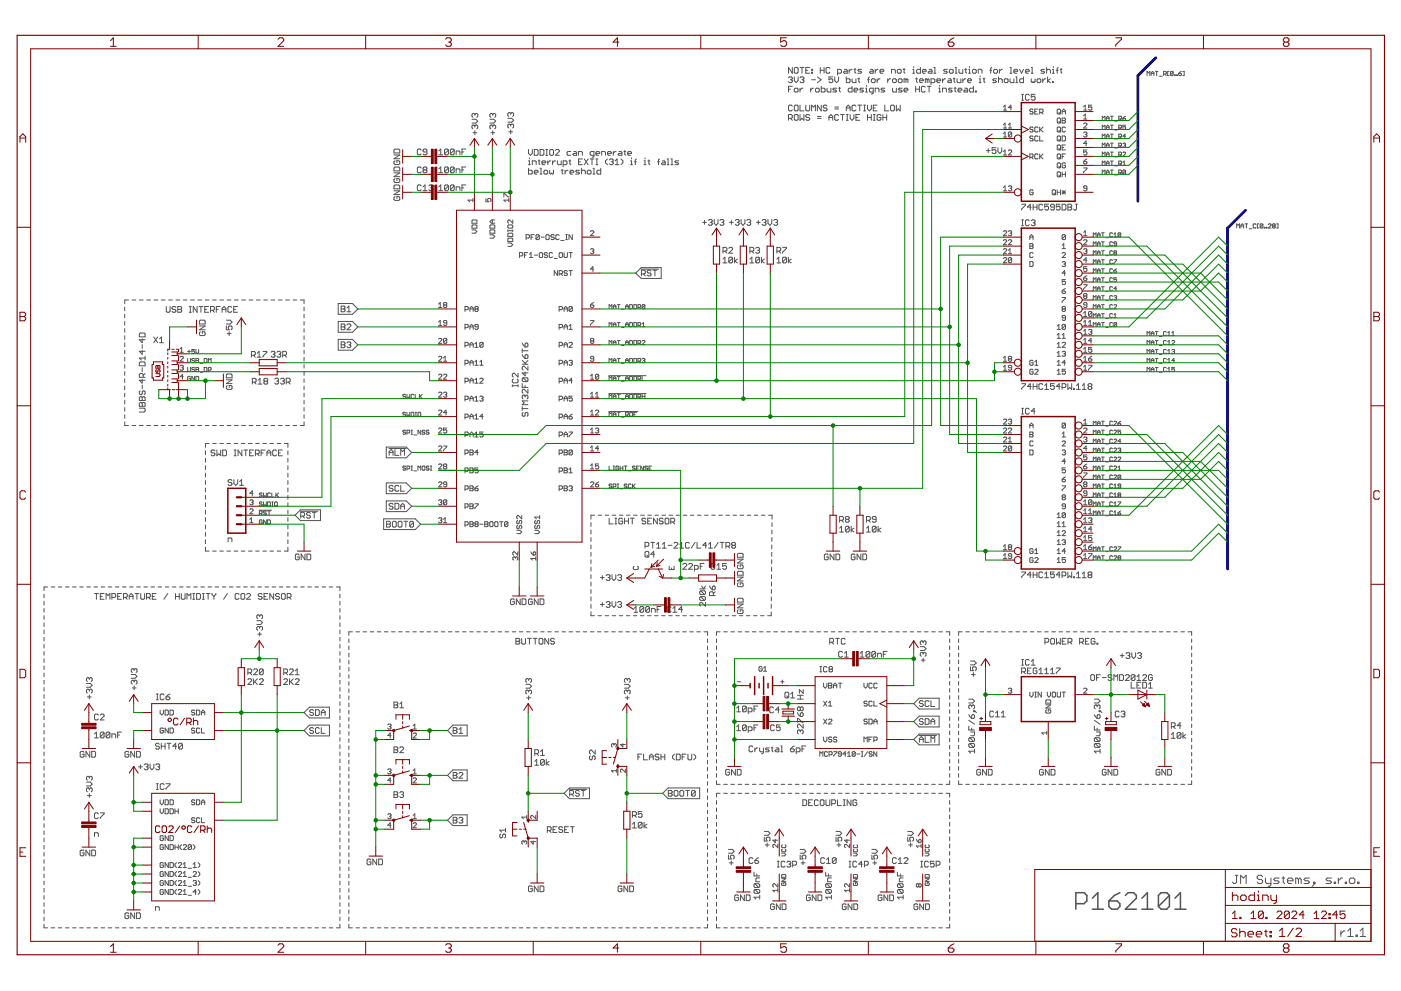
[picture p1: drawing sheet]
<svg xmlns="http://www.w3.org/2000/svg" width="420mm" height="297mm" viewBox="0 0 420 297" stroke-linecap="round" stroke-linejoin="round" font-family="sans-serif">
<g fill="none" stroke="#505050" stroke-width=".3">
<path d="M274 19.9v.3M290.8 19.9v.3M315.9 19.9v.3M141.5 35.8h1.2l.6 .5-.6 .6h-1.2M141.8 39.8h1.2M142.4 37.8l-.3-.3-.6 .3v.5l.3 .3M142.4 37.8l.3-.3 .6 .3v.5l-.3 .3M142.4 34.3l-.3-.3-.6 .3v.6l.3 .3M142.4 34.3l.3-.3 .6 .3v.6l-.3 .3M142.4 34.3v.3M142.4 37.8v.3M142.4 39.2v1.2"/>
<path d="M146.9 35.8h1.2l.6 .5-.6 .6h-1.2M147.2 39.8h1.2M147.8 34.3l-.3-.3-.6 .3v.6l.3 .3M147.8 34.3v.3M147.8 37.8v.3M147.8 39.2v1.2M147.8 37.8l-.3-.3-.6 .3v.5l.3 .3M147.8 37.8l.3-.3 .6 .3v.5l-.3 .3M147.8 34.3l.3-.3 .6 .3v.6l-.3 .3M152.3 35.5h1.2l.5 .5-.5 .6h-1.2M152.6 39.5h1.1M153.2 34v.3"/>
<path d="M153.2 37.5v.3M153.2 38.9v1.2M153.2 37.5l-.3-.3-.6 .3v.6l.3 .3M153.2 34l-.3-.3-.6 .3v.6l.3 .3M153.2 37.5l.3-.3 .5 .3v.6l-.3 .3M153.2 34l.3-.3 .5 .3v.6l-.3 .3M236.5 35.5h.8l.3-.3v-.6l-.3-.3h-.8v1.7M236.5 23.3l.2-.2h.6l.3 .2-.3 .6M236.5 26.7h.5M237 23.9h.3M237 35.5l.6 .5M237.3 23.9l.3 .3-.3 .6h-.6l-.2-.3"/>
<path d="M237.6 20.2v1.7l-1.1-1.7v1.7M237.6 25.9h-1.1v1.7M237.6 31.8l-.3-.3h-.6l-.2 .3v1.1l.2 .3h.6l.3-.3M238.2 23.1v1.1l.6 .6 .6-.6v-1.1M238.5 20.2h.6l.3 .3v1.2l-.3 .2h-.6l-.3-.2v-1.2zM238.5 26.4h.6l.3 .3v.6l-.3 .3h-.6l-.3-.3v-.6zM238.5 31.5h.6l.3 .3v1.1l-.3 .3h-.6l-.3-.3v-1.1zM238.5 34.3h.6l.3 .3v1.2l-.3 .2h-.6l-.3-.2v-1.2zM239.9 20.2h1.2M239.9 23.3l.3-.2h.6l.3 .2-.3 .6M239.9 34.3v1.7l.6-.5 .6 .5v-1.7M239.9 26.4v1.2"/>
<path d="M239.9 31.5v1.7h1.2M240.5 20.2v1.7M240.5 23.9h.3M240.8 23.9l.3 .3-.3 .6h-.6l-.3-.3M240.8 26.4h-.3l-.6 .6M241.7 31.5v1.4l.3 .3h.5l.3-.3v-1.4M241.7 21.1h.5M242.8 20.2h-1.1v1.7h1.1M242.8 34.6l-.3-.3h-.5l-.3 .6 .3 .3h.5l.3 .6-.3 .2h-.5l-.3-.2M243.1 26.4v1.2M243.4 21.7h.3v.2h-.3zM243.4 20.8h.3v.3h-.3z"/>
<path d="M243.4 33.2v-1.7l.6 .6 .5-.6v1.7M243.4 23.9h1.1M244 26.4h-.3l-.6 .6M244.8 26.4h.6l.3 .3v.6l-.3 .3h-.6l-.2-.3v-.6zM245.1 23.1l1.2 .8-1.2 .9M245.1 35.5h1.2M245.1 34.9h1.2M246 20.2v1.7M246 21.1h1.1M246.3 31.5v1.7l-1.2-1.7v1.7M246.3 25.9v1.7h.8l.3-.3v-.6l-.3-.3h-.8M247.1 20.2v1.7"/>
<path d="M248 31.8l-.3-.3h-.5l-.3 .3 .3 .6h.5l.3 .3-.3 .5h-.5l-.3-.3M248 26.4v.9l.3 .3h.9v-1.2M248.6 36v-1.1l.6-.6 .5 .6v1.1M248.6 35.2h1.1M248.9 20.5l-.3-.3h-.6l-.3 .3v1.2l.3 .2h.6l.3-.2M249.7 23.1h-1.1v.8l.9-.3 .2 .3v.6l-.2 .3h-.6l-.3-.3M250.3 23.1v1.1l.6 .6 .6-.6v-1.1M250.3 32.7h1.2M250.3 32.1h1.2M250.9 26.4h-.9l-.3 .3 1.2 .6-.3 .3h-.9M251.2 21.9h.9l.2-.2v-.6l-.2-.3h-.9v1.7M251.5 34.6l-.3-.3h-.6l-.3 .3v1.2l.3 .2h.6l.3-.2"/>
<path d="M251.5 26.4h.6M251.8 26.1v1.2l.3 .3M252.1 34.3h1.1M252.6 34.3v1.7M253.2 20.8h.6l.3 .3v.8h-.9l-.3-.2 .3-.3h.9M253.8 23.1v1.7h.9l.3-.3v-.6l-.3-.3h-.9M253.8 33.2v-1.1l.6-.6 .6 .6v1.1M253.8 32.4h1.2M253.8 34.3h.6M253.8 36h.6M254.1 34.3v1.7M254.7 20.8v1.1"/>
<path d="M255 34.3v1.2l.5 .5 .6-.5v-1.2M255.5 20.8h-.3l-.5 .6M255.5 23.6v.9l.3 .3h.9v-1.2M255.5 25.9v1.7h-.8l-.3-.3v-.6l.3-.3h.8M256.1 20.8h.6M256.1 27h1.2l-.3-.6h-.6l-.3 .3v.6l.3 .3h.6M256.4 20.5v1.2l.3 .2M256.7 31.8l-.3-.3h-.6l-.3 .3v1.1l.3 .3h.6l.3-.3M256.7 35.2h.6M257.3 23.6h.5M257.3 31.5h1.1M257.6 23.3v1.2l.2 .3"/>
<path d="M257.8 34.3h-1.1v1.7h1.1M257.8 31.5v1.7M258.4 20.8h-.8l-.3 .3 1.1 .6-.3 .2h-.8M259 26.4h-.9l-.2 .3 1.1 .6-.3 .3h-.8M259 31.5h.6M259 33.2h.6M259.3 31.5v1.7M259.6 27.6h.6M259.6 26.4h.3v1.2M259.9 25.6v.3M260.2 23.9h.5M260.2 31.5v1.2l.5 .5 .6-.5v-1.2"/>
<path d="M260.2 34.3v1.7M260.2 35.2h1.1M260.7 23.1l-.3 .2v1.5M261 20.8h.6l.3 .3v.8h-.9l-.3-.2 .3-.3h.9M261.3 23.9l.3-.3h.6l.3 .3v.6l-.3 .3h-.6l-.3-.3zM261.3 34.3v1.7M261.9 27.6h-.9l-.3-.3v-.6l.3-.3h.9v1.5l-.6 .3M261.9 32.4h.6M261.9 34.3h.6M261.9 36h.6M262.2 34.3v1.7M262.5 20.8v1.1"/>
<path d="M262.5 27.6v-1.2h.8l.3 .3v.9M263 31.5h-1.1v1.7h1.1M263 23.6v1.2M263.3 20.8h-.3l-.5 .6M263.9 21.4h1.1l-.2-.6h-.6l-.3 .3v.6l.3 .2h.6M263.9 23.6h-.3l-.6 .6M264.2 34.6l-.3-.3h-.6l-.3 .3v1.2l.3 .2h.6l.3-.2v-.6h-.6M264.8 35.2h1.1M264.8 34.3v1.7M265.3 26.4h-.8l-.3 .3 1.1 .6-.3 .3h-.8M265.3 31.5v1.7h1.2M265.9 34.3v1.7"/>
<path d="M266.2 23.6v1.2M267.1 23.6h-.3l-.6 .6M267.1 31.8l.3-.3h.5l.3 .3v1.1l-.3 .3h-.5l-.3-.3zM267.4 21.9v-1.1h.8l.3 .3v.8M267.7 23.9l.2-.3h.6l.3 .3v.6l-.3 .3h-.6l-.2-.3zM267.7 26.4v.9l.2 .3h.9v-1.2M268.8 31.5v1.7l.6-.5 .6 .5v-1.7M269.4 20.8h.6l.3 .3v.6l-.3 .2h-.6l-.3-.2v-.6zM269.4 23.9l.3-.3h.6l.3 .3v.6l-.3 .3h-.6l-.3-.3zM270.6 26.4h-.9l-.3 .3 1.2 .6-.3 .3h-.9M270.8 20.8h.6M271.1 20.5v1.2l.3 .2"/>
<path d="M271.1 27h1.2l-.3-.6h-.6l-.3 .3v.6l.3 .3h.6M271.7 23.9l-.6-.3v1.2M271.7 23.9v.9M271.7 23.9l.3-.3 .3 .3v.9M273.7 21.9h.6M273.7 20.8h.3v1.1M274.6 23.6h.6M274.6 26.7h1.1M274.6 25.9v1.7M274.9 23.3v1.2l.3 .3M275.7 25.9v1.7M275.8 24.2h1.1l-.3-.6h-.6l-.2 .3v.6l.2 .3h.6"/>
<path d="M276 20.2v1.7h-.8l-.3-.2v-.6l.3-.3h.8M276.6 21.4h1.2l-.3-.6h-.6l-.3 .3v.6l.3 .2h.6M277.5 26.1l-.3-.2h-.6l-.3 .2v1.2l.3 .3h.6l.3-.3M278.1 23.9l-.6-.3v1.2M278.1 23.9v.9M278.1 23.9l.2-.3 .3 .3v.9M278.1 25.9h1.1M278.6 20.8h.6l.3 .3v.8h-.9l-.3-.2 .3-.3h.9M278.6 25.9v1.7M279.2 24.8h.9l.3-.3v-.6l-.3-.3h-.9v1.7M280.1 20.2h.3v1.7M280.1 21.9h.5"/>
<path d="M280.9 24.2h1.2l-.3-.6h-.6l-.3 .3v.6l.3 .3h.6M281.5 27.6h.6M281.5 26.4h.3v1.2M281.8 25.6v.3M282.7 23.6v1.2M282.7 27.6v-1.2h.8l.3 .3v.9M283.5 23.6h-.2l-.6 .6M284.1 20.8h-.8l-.3 .3 1.1 .6-.3 .2h-.8M284.4 23.6h.6l.3 .3v.9h-.9l-.3-.3 .3-.3h.9M285 20.8h.6l.3 .3v.6l-.3 .2h-.6l-.3-.2v-.6zM285.6 26.4h-.9l-.3 .3 1.2 .6-.3 .3h-.9M285.9 23.6h.5"/>
<path d="M286.2 23.3v1.2l.2 .3M286.2 26.4h.5M286.4 26.1v1.2l.3 .3M286.4 20.2h.3v1.7M286.4 21.9h.6M287 23.6v.9l.3 .3h.9v-1.2M287.3 27h1.2l-.3-.6h-.6l-.3 .3v.6l.3 .3h.6M287.6 20.8v.9l.3 .2h.8v-1.1M288.8 23.6v1.2M289.3 20.8h.6M289.3 26.4h.6l.3 .3v.9h-.9l-.3-.3 .3-.3h.9M289.6 23.6h-.3l-.5 .6"/>
<path d="M289.6 20.5v1.2l.3 .2M290.2 24.2h1.1l-.2-.6h-.6l-.3 .3v.6l.3 .3h.6M290.5 21.9h.6M290.5 20.8h.3v1.1M291.6 21.1l.3-.3h.6l.3 .3v.6l-.3 .2h-.6l-.3-.2zM291.9 25.9v1.7h-.8l-.3-.3v-.6l.3-.3h.8M292.5 27.3h.3v.3h-.3zM293.4 21.9v-1.1h.8l.3 .3v.8M293.7 24.8h.5M293.7 23.6h.2v1.2M293.9 22.8v.3M294.8 23.6h.6"/>
<path d="M295.1 23.3v1.2l.3 .3M296.8 21.1h.6M297.4 20.2l-.3 .3v1.4M298 21.1l.3-.3h.6l.2 .3v.6l-.2 .2h-.6l-.3-.2zM298.9 23.6h-.9l-.3 .3 1.2 .6-.3 .3h-.9M299.4 23.9l.3-.3h.6l.3 .3v.9M299.4 23.1v1.7M299.7 20.8v1.1M300.6 20.8h-.3l-.6 .6M300.9 32l.5-.5v1.5M300.9 37.4l.5-.5v1.5M300.9 38.4h1"/>
<path d="M300.9 33h1M301.2 23.9l.3-.3h.5l.3 .3v.6l-.3 .3h-.5l-.3-.3zM302.4 37.4l.5-.5v1.5M302.4 38.4h1M302.9 20.2h.3v1.7M302.9 21.9h.6M302.9 23.6v.9l.3 .3h.9v-1.2M303.4 39.8l-.3-.2h-.4l-.3 .2v1M303.4 39.8v1l-.3 .3-.7-.3M303.4 39.8l-1 1M303.4 32.3h-1l.7-.8v1.5M304.1 21.4h1.1l-.3-.6h-.5l-.3 .3v.6l.3 .2h.5"/>
<path d="M304.6 23.1h.3v1.7M304.6 24.8h.6M305.8 20.8l.6 1.1 .5-1.1M306.4 30h.6M306.4 28.3h.6M306.7 28.3v1.7M306.9 23.1v1.7h-.8l-.3-.3v-.6l.3-.3h.8M307.5 21.4h1.2l-.3-.6h-.6l-.3 .3v.6l.3 .2h.6M308.7 28.6l-.3-.3h-.6l-.3 .3v1.1l.3 .3h.6l.3-.3M309.3 20.2h.2v1.7M309.3 21.9h.5M309.3 23.6v.9l.2 .3 .3-.3 .3 .3 .3-.3v-.9"/>
<path d="M309.8 33l-.2-.3h-.5l-.3 .5 .3 .2h.5l.2 .5-.2 .3h-.5l-.3-.3M309.8 38.3l-.2-.2h-.5l-.3 .5 .3 .2h.5l.2 .5-.2 .3h-.5l-.3-.3M310.3 33.4h.5M310.4 28.3h-1.1v.8l.5-.2 .6 .2v.6l-.3 .3h-.5l-.3-.3M311 23.9l.3-.3h.5l.3 .3v.6l-.3 .3h-.5l-.3-.3zM311.3 32.7h-1v1.5h1M311.3 38.3l-.2-.2h-.5l-.3 .2v1l.3 .3h.5l.2-.3M311.8 33.7h.7l.3-.3v-.4l-.3-.3h-.7v1.5M311.8 38.1v1.5M312.1 38.8l.7 .8M312.3 33.7l.5 .5M312.7 23.6v1.2"/>
<path d="M312.8 38.1l-1 1M313.3 20.8h-.9l-.3 .3 .3 .3h.6l.3 .3-.3 .2h-.9M313.6 23.6h-.3l-.6 .6M313.9 21.1l.3-.3h.5l.3 .3v.8M313.9 20.2v1.7M314.2 23.1v1.7M315 23.6l-.8 .6 .8 .6M315.6 21.9h.6M315.6 20.8h.3v1.1M315.6 24.5h.3v.3h-.3zM316.8 21.1h.6M317.1 35.6l.2-.2h.5l.3 .2v1l-.3 .3h-.5l-.2-.3z"/>
<path d="M317.3 32.7h.5l.3 .3v.9l-.3 .3h-.5l-.2-.3v-.9zM317.3 38.1h.5l.3 .2v1l-.3 .3h-.5l-.2-.3v-1zM317.4 20.2l-.3 .3v1.4M317.5 36.4l.6 .5M317.5 39.1l.6 .5M317.5 33.7l.6 .5M317.9 20.8h.6M318.2 20.5v1.2l.3 .2M318.5 34.2v-1l.5-.5 .5 .5v1M318.5 35.4h.8l.2 .2-.2 .5 .2 .5-.2 .3h-.8zM318.5 36.1h.8M318.5 33.4h1"/>
<path d="M319.5 38.3l-.2-.2h-.5l-.3 .2v1l.3 .3h.5l.2-.3M325 32l.5-.5v1.5M325 34.7l.5-.5v1.5M325 37.1l.2-.2h.5l.3 .2v.3l-1 1h1M325 39.8l.2-.2h.5l.3 .2-.3 .5M325 35.7h1M325 33h1M327.4 31.5h-.9v.8l.7-.3 .2 .3v.5l-.2 .2-.7-.2M330.6 36.1v-1.3l.4 .5 .4-.5v1.3M330.6 38.8v-1.3l.4 .5 .4-.5v1.3M331.8 35.5h.8M331.8 36.1v-.8l.4-.5 .4 .5v.8"/>
<path d="M331.8 38.8v-.8l.4-.5 .4 .5v.8M331.8 38.1h.8M333 37.5h.9M333 34.8h.9M333.4 34.8v1.3M333.4 37.5v1.3M334.3 39h.8M334.3 36.3h.8M335.5 35.7h.6l.2-.6-.2-.3h-.6v1.3M335.5 38.4h.6l.2-.7-.2-.2h-.6v1.3M335.9 38.4l.4 .4M335.9 35.7l.4 .4"/>
<path d="M336.7 35.5h.7l.2 .4-.6 .2zM337.6 37.5h-.9v.6l.7-.1 .2 .6-.2 .2-.7-.2M337.6 34.8l-.9 .7M344 22.6v-1.2l.4 .4 .4-.4v1.2M345.2 22.6v-.8l.5-.4 .4 .4v.8M345.2 22h.9M346.5 21.4h.8M346.9 21.4v1.2M347.7 22.8h.8M349 22.2h.6l.2-.2-.2-.6h-.6v1.2M349.4 22.2l.4 .4M350.6 21.4h-.4v1.2h.4"/>
<path d="M351.8 21.6l-.2-.2-.6 .2v.8M351.8 21.6v.8l-.2 .2-.6-.2M351.8 21.6l-.8 .8M352.3 22.4l.1 .2zM352.9 22.4l.2 .2zM353.5 22h.6l.2 .4-.6 .2zM354.3 21.4l-.8 .6M354.7 21.4h.4v1.2h-.4M118.2 46.4h1.7l-1.7 1.2h1.7M118.2 50.4l.2-.3h1.2l.3 .3v.8h-1.7zM118.2 51.8h1.7l-1.7 1.2h1.7M118.2 57.2h1.7l-1.7 1.1h1.7"/>
<path d="M118.4 48.2l-.2 .3v.5l.2 .3h1.2l.3-.3v-.5l-.3-.3h-.6v.5M118.4 58.9l-.2 .3v.6l.2 .3h1.2l.3-.3v-.6l-.3-.3h-.6v.6M118.4 44.7h1.2l.3 .3v.8h-1.7v-.8zM118.4 53.6l-.2 .2v.6l.2 .3h1.2l.3-.3v-.6l-.3-.2h-.6v.5M118.4 55.5h1.2l.3 .3v.8h-1.7v-.8zM126.3 45l-.3-.3h-.6l-.2 .3v1.1l.2 .3h.6l.3-.3M126.3 50.4l-.3-.3h-.6l-.2 .3v1.1l.2 .3h.6l.3-.3M126.3 55.7l-.3-.3h-.6l-.2 .3v1.2l.2 .2h.6l.3-.2M126.9 57.1h1.1M126.9 56l.6-.6v1.7M127.2 50.9l-.3 .3 .3 .6h.5l.3-.3-.3-.6M127.2 50.9l-.3-.3 .3-.5h.5l.3 .3-.3 .5"/>
<path d="M127.2 50.9h.5M128 45.6h-.8l-.3-.3 .3-.6h.5l.3 .3v1.1l-.3 .3h-.5l-.3-.3M128.6 55.7l.3-.3h.6l.3 .3-.3 .6M129.2 56.3h.3M129.5 56.3l.3 .3-.3 .5h-.6l-.3-.2M131.6 45.3l.6-.6v1.7M131.6 50.6l.6-.5v1.7M131.6 56l.6-.6v1.7M131.6 46.4h1.2M131.6 51.8h1.2M131.6 57.1h1.2M134.5 50.4l-.3-.3h-.6l-.3 .3v1.1"/>
<path d="M134.5 45v1.1l-.3 .3h-.6l-.3-.3M134.5 45l-.3-.3h-.6l-.3 .3v1.1M134.5 55.7l-.3-.3h-.6l-.3 .3v1.2M134.5 50.4v1.1l-.3 .3h-.6l-.3-.3M134.5 55.7v1.2l-.3 .2h-.6l-.3-.2M134.5 45l-1.2 1.1M134.5 50.4l-1.2 1.1M134.5 55.7l-1.2 1.2M136.2 45v1.1l-.3 .3h-.5l-.3-.3M136.2 45l-.3-.3h-.5l-.3 .3v1.1M136.2 50.4l-.3-.3h-.5l-.3 .3v1.1M136.2 55.7l-.3-.3h-.5l-.3 .3v1.2"/>
<path d="M136.2 50.4v1.1l-.3 .3h-.5l-.3-.3M136.2 55.7v1.2l-.3 .2h-.5l-.3-.2M136.2 45l-1.1 1.1M136.2 50.4l-1.1 1.1M136.2 55.7l-1.1 1.2M136.8 46.4v-1.1h.9l.2 .3v.8M136.8 51.8v-1.2h.9l.2 .3v.9M136.8 57.1v-1.1h.9l.2 .3v.8M138.5 45.6h.6M138.5 50.9h.6M138.5 56.3h.6M139.7 44.7h-1.2v1.7"/>
<path d="M139.7 50.1h-1.2v1.7M139.7 55.4h-1.2v1.7M141.8 60h-1.4l.4 .5M141.8 59.5v1M145.7 59.5v1h.8l-.3-.5 .3-.5 .7 .2v.5l-.2 .3M151.1 59v-1l1.5 1M152.6 60h-1.5l.5 .5M152.6 59.5v1M158.5 44.8v1.2l.6 .5 .5-.5v-1.2M158.5 50.5v1.7h.8l.3-.3v-.6l-.3-.3h-.8M158.5 48.2h.3v1.2M158.5 49.4h.6"/>
<path d="M158.8 47.3v.3M159.6 49.4v-1.2h.9l.3 .3v.9M160.2 44.8h.9l.3 .3v1.1l-.3 .3h-.9zM160.2 51.6h1.2l-.3-.6h-.6l-.3 .3v.6l.3 .3h.6M161.4 48.2h.5M161.7 47.9v1.2l.2 .3M162 44.8h.8l.3 .3v1.1l-.3 .3h-.8zM162 52.2h.5M162 50.5h.2v1.7M162.5 48.8h1.2l-.3-.6h-.6l-.3 .3v.6l.3 .3h.6M163.4 51h.6l.3 .3v.6l-.3 .3h-.6l-.3-.3v-.6zM163.7 46.5h.6"/>
<path d="M163.7 44.8h.6M164 44.8v1.7M164.3 48.2v1.2M164.8 45.1l.3-.3h.6l.3 .3v1.1l-.3 .3h-.6l-.3-.3zM164.8 51v.9l.3 .3 .3-.3 .3 .3 .3-.3v-.9M165.1 48.2h-.3l-.5 .6M165.7 48.2v1.2M166.6 45.1l.3-.3h.5l.3 .3v.3l-1.1 1.1h1.1M166.6 48.2h-.3l-.6 .6M167.2 48.2v.9l.2 .3h.9v-1.2M168.3 51h.6M168.6 50.8v1.1l.3 .3"/>
<path d="M168.9 49.4h.9l.2-.3v-.6l-.2-.3h-.9v1.7M169.5 51v1.2M170.3 51h-.3l-.5 .6M170.6 48.2h.6M170.9 47.9v1.2l.3 .3M170.9 51.6h1.2l-.3-.6h-.6l-.3 .3v.6l.3 .3h.6M171.2 45.4h-.9l-.2 .3v.5l.2 .3h.9M172.1 45.4h.5l.3 .3v.8h-.8l-.3-.3 .3-.2h.8M173.5 46.5v-1.1h.9l.3 .3v.8M173.5 48.5h.6M173.8 51h-.9l-.3 .3 1.2 .6-.3 .3h-.9M174.4 51.3l.3-.3h.5l.3 .3v.9"/>
<path d="M174.4 50.5v1.7M174.7 47.6h-1.2v1.8h1.2M175.2 47.6l1.2 1.8M176.1 51.3l.3-.3h.6l.2 .3v.6l-.2 .3h-.6l-.3-.3zM176.4 47.6l-1.2 1.8M177 47.6h1.1M177.5 47.6v1.8M177.8 50.5h.3v1.7M177.8 52.2h.6M178.1 46.5h-.8l-.3-.3v-.5l.3-.3h.8v1.4l-.6 .3M178.7 46h1.2l-.3-.6h-.6l-.3 .3v.5l.3 .3h.6M178.7 49.4h.6"/>
<path d="M178.7 47.6h.6M179 47.6v1.8M180.1 50.5v1.7h-.8l-.3-.3v-.6l.3-.3h.8M180.4 46.5v-1.1h.9l.3 .3v.8M182.2 46h1.1l-.3-.6h-.5l-.3 .3v.5l.3 .3h.5M182.2 47.6l-.6 .6v.6l.6 .6M182.8 47.9l.2-.3h.6l.3 .3-.3 .6M183.3 48.5h.3M183.6 48.5l.3 .3-.3 .6h-.6l-.2-.3M183.9 45.4v1.1M184.5 49.4h1.1M184.5 48.2l.6-.6v1.8"/>
<path d="M184.8 45.4h-.3l-.6 .6M185.6 45.4h.6l.3 .3v.8h-.9l-.2-.3 .2-.2h.9M186.2 47.6l.6 .6v.6l-.6 .6M187.1 45.4h.6M187.4 45.1v1.1l.3 .3M188.2 46h1.2l-.3-.6h-.6l-.3 .3v.5l.3 .3h.6M189.1 48.2h.3v1.2M189.1 49.4h.6M189.4 47.3v.3M190.3 48.5h.5M190.8 47.6l-.3 .3v1.5M193.1 48.2h.3v1.2"/>
<path d="M193.1 49.4h.6M193.4 47.3v.3M194.3 48.2h.6M194.6 47.9v1.2l.3 .3M197.2 48.5h.6M197.8 47.6l-.3 .3v1.5M198.6 48.2h.6l.3 .3v.9h-.9l-.2-.3 .2-.3h.9M200.1 49.4h.6M200.1 47.6h.3v1.8M201.2 49.4h.6M201.2 47.6h.3v1.8M203.5 48.2h-.8l-.3 .3 1.1 .6-.2 .3h-.9"/>
<path d="M295.8 45.1h1.1M296.4 44.6v1.1M298.7 44.3h-1.2v.8l.6-.2 .6 .2v.6l-.3 .3h-.6l-.3-.3M299.3 44.3v1.1l.5 .6 .6-.6v-1.1M300.9 46.4h1M300.9 57.2h1M300.9 40.1l.5-.5v1.5M300.9 45.5l.5-.5v1.4M300.9 56.2l.5-.5v1.5M300.9 41.1h1M302.4 45.2l.3-.2h.4l.3 .2v.3l-1 .9h1M302.4 56l.3-.3h.4l.3 .3-.3 .5"/>
<path d="M302.9 56.5h.2M303.1 56.5l.3 .2-.3 .5-.7-.2M308.8 47.1h.8l.2-.2-.2-.8h-.8v1.5M309.3 47.1l.5 .5M309.8 41l-.2-.2h-.5l-.3 .5 .3 .2h.5l.2 .5-.2 .2h-.5l-.3-.2M309.8 57.1l-.2-.2h-.5l-.3 .2v1l.3 .3h.5l.2-.3v-.5h-.5M311.3 46.4l-.2-.3h-.5l-.3 .3v1l.3 .2 .7-.2M311.3 41l-.2-.2h-.5l-.3 .2v1l.3 .2 .7-.2M311.8 40.8v1.4h1M311.8 46.1v1.5M312.1 46.9l.7 .7M312.8 46.1l-1 1"/>
<path d="M315.8 56.9h.5l.2 .2v1l-.2 .3h-.5l-.2-.3v-1zM316.1 57.9l.4 .5M317.1 49.1l.2-.3h.5l.3 .3v1l-.3 .2-.7-.2zM317.1 46.4l.2-.3h.5l.3 .3v1l-.3 .2-.7-.2zM317.1 56.9v1.5M317.1 57.6h1M317.3 40.8h.5l.3 .2v1l-.3 .2-.7-.2v-1zM317.3 43.5h.5l.3 .2v1l-.3 .2-.7-.2v-1zM317.3 51.5h.5l.3 .3v1l-.3 .2-.7-.2v-1zM317.5 41.8l.6 .4M317.5 44.4l.6 .5M317.5 47.1l.6 .5"/>
<path d="M317.5 49.8l.6 .5M317.5 52.5l.6 .5M318.1 56.9v1.5M318.5 40.8h.8l.2 .2v1l-.2 .2h-.8zM318.5 51.5v1.5M318.5 44.2h.5M318.5 46.9h.5M318.5 52.3h1M318.5 57.6h1M318.5 57.1l1 1M319 57.1v1M319.5 49.1l-.2-.3h-.5l-.3 .3v1l.8 .2 .2-.2v-.5h-.5"/>
<path d="M319.5 43.5h-1v1.4h1M319.5 46.1h-1v1.5M319.5 51.5v1.5M319.5 57.1l-1 1M325 48.4h.7l.3 .5-.8 .2-.2-.2zM325 50.3h1l-1 1.5M325.5 40.3h.2M325.7 40.3l.3 .3-.3 .5-.7-.3M326 45h-1v.7l.7-.2 .3 .2v.5l-.3 .2-.7-.2M326 56.5h-.8l-.2-.3 .2-.5h.5l.3 .3v1l-.3 .2-.7-.2M326 43h-1l.7-.7v1.5M326 47.6l-1 .8"/>
<path d="M330.6 41.5v-1.3l.4 .4 .4-.4v1.3M330.6 44.2v-1.3l.4 .4 .4-.4v1.3M330.6 46.8v-1.2l.4 .4 .4-.4v1.2M330.6 49.5v-1.2l.4 .4 .4-.4v1.2M330.6 52.2v-1.2l.4 .4 .4-.4v1.2M331.8 51.6h.8M331.8 52.2v-.8l.4-.4 .4 .4v.8M331.8 41.5v-.9l.4-.4 .4 .4v.9M331.8 44.2v-.9l.4-.4 .4 .4v.9M331.8 43.5h.8M331.8 46.8v-.8l.4-.4 .4 .4v.8M331.8 49.5v-.8l.4-.4 .4 .4v.8"/>
<path d="M331.8 48.9h.8M331.8 46.2h.8M331.8 40.8h.8M333 45.6h.9M333 51h.9M333 48.3h.9M333 42.9h.9M333 40.2h.9M333.4 40.2v1.3M333.4 42.9v1.3M333.4 45.6v1.2M333.4 48.3v1.2"/>
<path d="M333.4 51v1.2M334.3 44.3h.8M334.3 52.4h.8M334.3 49.7h.8M334.3 47h.8M334.3 41.7h.8M335.5 46.4h.6l.2-.6-.2-.2h-.6v1.2M335.5 51.8h.6l.2-.6-.2-.2h-.6v1.2M335.5 49.1h.6l.2-.6-.2-.2h-.6v1.2M335.5 41h.6l.2-.6-.2-.2h-.6v1.3M335.5 43.7h.6l.2-.6-.2-.2h-.6v1.3M335.9 51.8l.4 .4"/>
<path d="M335.9 49.1l.4 .4M335.9 46.4l.4 .4M335.9 43.7l.4 .5M335.9 41l.4 .5M336.7 45.8l.3-.2 .6 .2-.9 1h.9M336.7 49.5h.9M336.7 43.1l.7-.2 .2 .2-.2 .4M336.7 48.7l.5-.4v1.2M337.2 43.5h.2M337.4 43.5l.2 .2-.2 .5-.7-.3M337.6 51.2v.8l-.2 .2-.7-.2M337.6 40.8h-.9l.7-.6v1.3"/>
<path d="M337.6 51.2l-.2-.2-.7 .2v.8M337.6 51.2l-.9 .8M141.5 67.6l.3-.2h1l.2 .2v.8h-1.5zM141.5 68.9h1l.5 .5-.5 .5h-1M141.8 65.9h1l.2 .3v.7h-1.5v-.7zM146.9 67.6l.3-.2h.9l.3 .2v.8h-1.5zM146.9 70.4h1l.5 .5-.5 .5h-1M147.2 68.9h.9l.3 .3v.7h-1.5v-.7zM147.7 65.9v1M148.4 65.9h-1l-.5 .5 .5 .5h1M152.3 71.6l.2-.2h1l.3 .2v.8h-1.5zM152.3 67.6l.2-.2h1l.3 .2v.6l-.3 .2h-1l-.2-.2z"/>
<path d="M152.3 68.9v.5M152.3 70.1l.2-.2h1l.3 .2v.8h-1.5zM152.3 72.9h1l.5 .4-.5 .6h-1M152.3 69.2h1.5M153.8 65.9v1l-1-1-.5 .3v.5l.2 .2M153.8 68.9v.5M155.8 76.7h.7l.3-.2v-.5l-.3-.3h-.7v1.5M157.3 76.5h.5M157.8 71.3h.7l.3-.2v-.5l-.3-.3h-.7v1.5M158.3 75.7h-1v1.5M158.8 76.2l.5-.5v1.5M158.8 77.2h.9"/>
<path d="M159.3 71.1h.5M160.3 70.3h-1v1.5M160.3 76.5h.9M161.7 70.6l-.2-.3h-.5l-.3 .3v1M161.7 70.6v1l-.2 .2-.8-.2M161.7 70.6l-1 1M162 75.7h.5l.2 .3v1l-.2 .2-.8-.2v-1zM162.2 71.1h1M164 70.3h.5l.2 .3v1l-.2 .2h-.5l-.3-.2v-1zM164.2 76l-.2-.3h-.5l-.3 .5 .8 .3 .2 .5-.2 .2-.8-.2M165.7 76l-.3-.3h-.4l-.3 .3v1l.3 .2 .7-.2M166.2 70.6l-.3-.3h-.4l-.3 .3 .3 .5h.4l.3 .2-.3 .5-.7-.2"/>
<path d="M166.2 77.4h1M167.7 76l.2-.3h.5l.3 .3v1l-.3 .2-.7-.2zM167.7 70.6l-.3-.3h-.5l-.2 .3v1l.2 .2 .8-.2M168.2 72.1h1M169.2 75.7v1.3l.2 .2 .8-.2v-1.3M169.7 70.3h.5M169.7 71.8h.5M169.9 70.3v1.5M170.6 75.7h1M171.2 75.7v1.5M171.6 70.3v1.5l-1-1.5v1.5M177.1 69.4l.2-.2 .8 .2v.3l-1 .9h1"/>
<path d="M177.1 74.8l.7-.3 .3 .3-.3 .5M177.6 75.3h.2M177.8 75.3l.3 .2-.3 .5h-.5l-.2-.2M210.7 66.7h1.2M211.3 66.1v1.1M212.4 66.1l.3-.3h.6l.3 .3-.3 .6M213 66.7h.3M213.3 66.7l.3 .2-.3 .6h-.6l-.3-.3M214.2 65.8v1.1l.6 .6 .5-.6v-1.1M215.9 66.1l.3-.3h.6l.3 .3-.3 .6M216.5 66.7h.3M216.8 66.7l.3 .2-.3 .6h-.6l-.3-.3"/>
<path d="M216.8 77.7l.6-.6v1.7M216.8 78.8h1.2M216.8 75.3h.9l.3-.3v-.6l-.3-.3h-.9v1.8M217.4 75.3l.6 .6M218.6 74.4l.3-.3h.5l.3 .3v.3l-1.1 1.2h1.1M218.8 66.7h1.1M219.4 66.1v1.1M219.7 77.4v1.1l-.3 .3h-.5l-.3-.3M219.7 77.4l-.3-.3h-.5l-.3 .3v1.1M219.7 77.4l-1.1 1.1M220.3 77.1v1.7M220.5 66.1l.3-.3h.6l.3 .3-.3 .6"/>
<path d="M221.1 66.7h.3M221.2 77.7l-.9 .5 .9 .6M221.4 66.7l.3 .2-.3 .6h-.6l-.3-.3M222.2 65.8v1.1l.6 .6 .6-.6v-1.1M224 66.1l.3-.3h.5l.3 .3-.3 .6M224.6 66.7h.2M224.8 66.7l.3 .2-.3 .6h-.5l-.3-.3M224.9 77.7l.6-.6v1.7M224.9 75.3h.9l.3-.3v-.6l-.3-.3h-.9v1.8M224.9 78.8h1.2M225.5 75.3l.6 .6M226.6 74.4l.3-.3h.6l.3 .3-.3 .6"/>
<path d="M226.8 66.7h1.2M227.2 75h.3M227.4 66.1v1.1M227.5 75l.3 .3-.3 .6h-.6l-.3-.3M227.8 77.4v1.1l-.3 .3h-.6l-.3-.3M227.8 77.4l-.3-.3h-.6l-.3 .3v1.1M227.8 77.4l-1.2 1.1M228.4 77.1v1.7M228.6 66.1l.3-.3h.5l.3 .3-.3 .6M229.2 66.7h.2M229.2 77.7l-.8 .5 .8 .6M229.4 66.7l.3 .2-.3 .6h-.5l-.3-.3"/>
<path d="M230.3 65.8v1.1l.6 .6 .6-.6v-1.1M232.1 66.1l.2-.3h.6l.3 .3-.3 .6M232.6 66.7h.3M232.9 66.7l.3 .2-.3 .6h-.6l-.2-.3M233 77.7l.6-.6v1.7M233 78.8h1.1M233 75.3h.8l.3-.3v-.6l-.3-.3h-.8v1.8M233.6 75.3l.5 .6M234.7 74.1h1.2v.3l-1.2 1.2v.3M235.9 77.4v1.1l-.3 .3h-.6l-.3-.3M235.9 77.4l-.3-.3h-.6l-.3 .3v1.1M235.9 77.4l-1.2 1.1"/>
<path d="M236.4 77.1v1.7M237.3 77.7l-.9 .5 .9 .6M300.9 72.1l.3-.2h.5l.2 .2v.2l-1 1h1M300.9 69.4l.3-.2h.5l.2 .2v.3l-1 .9h1M300.9 77.5l.3-.3h.5l.2 .3v.2l-1 1h1M300.9 74.8l.3-.3h.5l.2 .3v.2l-1 1h1M302.4 75l.5-.5v1.5M302.4 69.4l.7-.2 .3 .2-.3 .5M302.4 72.1l.3-.2 .7 .2v.2l-1 1h1M302.4 76h1M302.9 69.9h.2M303.1 69.9l.3 .2-.3 .5-.7-.2"/>
<path d="M303.4 77.5l-.3-.3-.7 .3v1M303.4 77.5v1l-.3 .2h-.4l-.3-.2M303.4 77.5l-1 1M306.4 61.2h1.1v.3l-1.1 1.2v.2M306.4 65.9h.6M306.4 67.6h.6M306.7 65.9v1.7M308.7 66.2l-.3-.3h-.6l-.3 .3v1.2l.3 .2h.6l.3-.2M308.8 78.4h.8l.2 .3v1l-.2 .2h-.8zM308.8 73h.8l.2 .3-.2 .5 .2 .5-.2 .2h-.8zM308.8 71.1h1M308.8 71.8v-1l.5-.5 .5 .5v1"/>
<path d="M308.8 73.8h.8M309.3 66.2l.3-.3h.5l.3 .3-.3 .6M309.3 62.1h-1.2l.9-.9v1.7M309.8 76l-.2-.3h-.5l-.3 .3v1l.3 .2h.5l.2-.2M309.8 61.2v1.7M309.8 62.1h1.2M309.8 66.8h.3M310.1 66.8l.3 .3-.3 .5h-.5l-.3-.2M311 61.2v1.7M312.7 61.5l-.3-.3h-.5l-.3 .3v1.2l.3 .2h.5l.3-.2M314.5 61.2h-1.2v.9l.6-.3 .6 .3v.6l-.3 .2h-.6l-.3-.2M316.2 62.1h-.9l-.3-.3 .3-.6h.6l.3 .3v1.2l-.3 .2h-.6l-.3-.2"/>
<path d="M317.9 61.2h-1.1v.9l.6-.3 .5 .3v.6l-.3 .2h-.5l-.3-.2M318.5 61.2h.9l.3 .3v1.2l-.3 .2h-.9zM318.5 76l.3-.3h.5l.2 .3v.2l-1 1h1M318.5 74.5h1M318.5 73.5l.5-.5v1.5M318.5 78.7l.8-.3 .2 .3-.2 .4M319 79.1h.3M319.3 79.1l.2 .3-.2 .5-.8-.2M319.5 70.6l-.2-.3h-.5l-.3 .3v1M319.5 70.6v1l-.2 .2-.8-.2M319.5 70.6l-1 1M320.3 61.2h.8l.3 .3-.3 .6 .3 .6-.3 .2h-.8z"/>
<path d="M320.3 62.1h.8M322.6 61.2h.5M322.8 61.2v1.5l-.2 .2-.6-.2M325 69.7l.5-.5v1.4M325 72.1l.2-.2 .8 .2v.2l-1 1h1M325 70.6h1M325 74.8l.7-.3 .3 .3-.3 .5M325.5 75.3h.2M325.7 75.3l.3 .2-.3 .5h-.5l-.2-.2M326 79.9h-1v.8l.5-.3 .5 .3v.5l-.3 .2h-.5l-.2-.2M326 78h-1l.7-.8v1.5M327.9 76.4v-1.2l.4 .4 .4-.4v1.2"/>
<path d="M327.9 71v-1.2l.4 .4 .4-.4v1.2M327.9 73.7v-1.2l.4 .4 .4-.4v1.2M327.9 79.1v-1.2l.4 .4 .4-.4v1.2M329.1 71v-.8l.4-.4 .4 .4v.8M329.1 73.7v-.8l.4-.4 .4 .4v.8M329.1 76.4v-.8l.4-.4 .4 .4v.8M329.1 79.1v-.8l.4-.4 .4 .4v.8M329.1 70.4h.8M329.1 78.5h.8M329.1 75.8h.8M329.1 73.1h.8M330.3 77.9h.9"/>
<path d="M330.3 75.2h.9M330.3 72.5h.9M330.3 69.8h.9M330.8 69.8v1.2M330.8 72.5v1.2M330.8 75.2v1.2M330.8 77.9v1.2M331.6 79.3h.8M331.6 76.6h.8M331.6 73.9h.8M331.6 71.2h.8M333.7 70l-.3-.2-.6 .2 .2 1 .7-.2"/>
<path d="M333.7 75.4l-.3-.2-.6 .2 .2 1 .7-.2M333.7 72.7l-.3-.2-.6 .2 .2 1 .7-.2M333.7 78.1l-.3-.2-.6 .2 .2 1 .7-.2M334.1 77.9h.8l-.8 1.2M334.1 70.2l.4-.4v1.2M334.1 71h.8M334.3 75.8l-.2-.2 .2-.4 .6 .2-.2 .4M334.3 75.8l-.2 .2 .2 .4 .6-.2-.2-.4M334.3 75.8h.4M334.9 73.1h-.6l-.2-.2 .2-.4 .6 .2v.8l-.2 .2-.6-.2M336.1 70l-.6-.2-.2 .2v.8M336.1 70l-.2 1-.6-.2"/>
<path d="M336.1 70l-.8 .8M370.9 68.3v-1.2l.4 .4 .4-.4v1.2M372.1 68.3v-.8l.4-.4 .5 .4v.8M372.1 67.7h.9M373.4 67.1h.8M373.8 67.1v1.2M374.6 68.6h.8M376.7 67.3l-.3-.2-.6 .2v.8l.2 .2 .7-.2M377.5 67.1h-.4v1.2h.4M378.7 67.3v.8l-.2 .2-.6-.2M378.7 67.3l-.6-.2-.2 1M378.7 67.3l-.8 .8"/>
<path d="M379.1 68.1l.2 .2zM379.8 68.1l.2 .2zM380.4 67.3l.2-.2 .6 .2-.8 1h.8M381.8 67.7l-.2 .2 .2 .4 .6-.2-.2-.4M381.8 67.7l-.2-.2 .2-.4 .6 .2-.2 .4M381.8 67.7h.4M382.8 67.1h.5v1.2h-.5M37.4 92.1v1.1M37.4 94.2v1.1M37.4 96.4v1.1M37.4 98.5v1.1M38.5 89.9h-1.1v1.1"/>
<path d="M39.6 89.9h1.1M41.8 89.9h1.1M44 89.9h1.1M46.2 89.9h1.1M48.4 89.9h1.1M49.9 91.9v1.4l.2 .3h.6l.3-.3v-1.4M50.6 89.9h1.1M52.7 92.2l-.2-.3h-.6l-.3 .5 .3 .3h.6l.2 .6-.2 .3h-.6l-.3-.3M52.8 89.9h1.1M53.3 91.9h.9l.3 .3-.3 .5 .3 .6-.3 .3h-.9zM53.3 92.7h.9M54.9 89.9h1.2"/>
<path d="M56.8 93.6h.6M56.8 91.9h.6M57.1 91.9v1.7M57.1 89.9h1.2M59.1 91.9v1.7l-1.1-1.7v1.7M59.4 89.9h1.1M59.7 91.9h1.1M59.8 97.7h1.7l-1.7 1.1h1.7M60.1 99.4l-.3 .3v.6l.3 .3h1.1l.3-.3v-.6l-.3-.3h-.5v.6M60.1 96h1.1l.3 .2v.9h-1.7v-.9zM60.3 91.9v1.7M61.4 92.7h.6"/>
<path d="M61.5 89.9h1.2M62.6 91.9h-1.2v1.7h1.2M63.1 93h.9l.3-.3v-.5l-.3-.3h-.9v1.7M63.7 93l.6 .6M63.7 89.9h1.2M64.9 92.7h.5M65.9 89.9h1.2M66 91.9h-1.1v1.7M66.6 92.7h1.2M66.6 93.6v-1.2l.6-.5 .6 .5v1.2M67.9 97.7v1.1h.8l-.2-.8 .2-.3h.6l.3 .3v.6l-.3 .2M67.9 96h1.1l.6 .5-.6 .6h-1.1"/>
<path d="M68.1 89.9h1.2M68.7 99.4v1.2M69.5 92.2l-.3-.3h-.6l-.3 .3v1.1l.3 .3h.6l.3-.3M70.1 92.7h.6M70.3 89.9h1.1M71.2 91.9h-1.1v1.7h1.1M72.5 89.9h1.1M74.7 89.9h1.1M76.9 89.9h1.1M79.1 89.9h1.1M81.3 89.9h1.1M83.5 89.9h1.1"/>
<path d="M85.7 89.9h1.1M87.9 89.9h1.1M90 89.9h1.2v1.1M91.2 92.1v1.1M91.2 94.2v1.1M91.2 96.4v1.1M91.2 98.5v1.1M101.4 91h4.3l1.6 1.6-1.6 1.6h-4.3zM101.4 96.4h4.3l1.6 1.6-1.6 1.6h-4.3zM102.3 97.1h.9l.3 .3-.3 .6 .3 .6-.3 .2h-.9zM102.3 92.6h.9M102.3 98h.9"/>
<path d="M102.3 91.7h.9l.3 .3-.3 .6 .3 .6-.3 .3h-.9zM104.1 92.3l.5-.6v1.8M104.1 97.4l.3-.3h.5l.3 .3v.3l-1.1 1.1h1.1M104.1 93.5h1.1M131.5 92.2h1M131.5 91.2l.5-.5v1.5M131.5 96.5l.5-.4v1.4M131.5 97.5h1M133.2 91.4l-.2-.2 .2-.5h.6l.2 .2-.2 .5M133.2 91.4l-.2 .3 .2 .5h.6l.2-.3-.2-.5M133.2 91.4h.6M134 96.8h-.8l-.2-.3 .2-.4h.6l.2 .2v1l-.2 .2h-.6l-.2-.2"/>
<path d="M139.4 92.8h.8l.2-.2v-.5l-.2-.2h-.8v1.4M139.4 98.2h.8l.2-.2v-.5l-.2-.3h-.8v1.5M140.9 93.3v-.9l.5-.5 .5 .5v.9M140.9 98.7v-1l.5-.5 .5 .5v1M140.9 92.6h1M140.9 98h1M142.7 92.6l-.3-.2 .3-.5 .7 .2-.2 .5M142.7 92.6l-.3 .2 .3 .5h.5l.2-.2-.2-.5M142.7 92.6h.5M143.4 98h-.7l-.3-.3 .3-.5 .7 .3v1l-.2 .2h-.5l-.3-.2M167.2 81.1v1.5l-1-1.5v1.5M167.7 82.1h.7l.3-.2v-.6l-.3-.2h-.7v1.5"/>
<path d="M167.7 92.8h.7l.3-.2v-.5l-.3-.2h-.7v1.4M167.7 98.2h.7l.3-.2v-.5l-.3-.3h-.7v1.5M168.2 82.1l.5 .5M169.2 93.3v-.9l.5-.5 .5 .5v.9M169.2 98.7v-1l.5-.5 .5 .5v1M169.2 92.6h1M169.2 98h1M170.2 81.3l-.3-.2-.7 .2 .2 .6 .8 .2-.3 .5-.7-.3M170.6 97.7l.6-.5v1.5M170.6 81.1h1M170.6 98.7h1M171.2 81.1v1.5"/>
<path d="M171.6 92.1v1l-.2 .2h-.5l-.3-.2M171.6 92.1l-.2-.2-.8 .2v1M171.6 92.1l-1 1M177.1 91.4h.7l.3 .5-.3 .3h-.5l-.2-.3zM177.1 96.1h1l-1 1.4M178.1 80.7h-1l.7-.8v1.5M178.1 90.7l-1 .7M182.7 92.5v-1.2l.4 .4 .4-.4v1.2M182.7 97.9v-1.2l.4 .4 .4-.4v1.2M183.9 92.5v-.8l.4-.4 .4 .4v.8M183.9 97.9v-.8l.4-.4 .4 .4v.8M183.9 91.9h.8"/>
<path d="M183.9 97.3h.8M185.1 91.3h.9M185.1 96.7h.9M185.5 91.3v1.2M185.5 96.7v1.2M186.4 92.8h.8M186.4 98.1h.8M187.6 92.5v-.8l.4-.4 .4 .4v.8M187.6 91.9h.8M187.6 97.9v-.8l.4-.4 .4 .4v.8M187.6 97.3h.8M188.8 91.3l.9 .2v.8l-.2 .2h-.7z"/>
<path d="M188.8 96.7l.9 .2v.8l-.2 .2h-.7zM190.1 91.3l.8 .2v.8l-.2 .2h-.6zM190.1 96.7l.8 .2v.8l-.2 .2h-.6zM190.7 81.9l1.6-1.7h6v3.3h-6zM191.3 92.1h.6l.3-.6-.9-.2v1.2M191.3 97.5h.6l.3-.6-.9-.2v1.2M191.7 92.1l.5 .4M191.7 97.5l.5 .4M192.3 80.7h5.2M192.4 82.1h.8l.3-.3v-.5l-.3-.3h-.8v1.7M192.6 97.1l.4-.4v1.2M192.6 97.9h.8"/>
<path d="M192.9 82.1l.6 .6M193.4 91.5v.8l-.2 .2-.6-.2M193.4 91.5l-.8 .8M193.4 91.5l-.6-.2-.2 .2v.8M195.2 81.3l-.2-.3h-.6l-.3 .3 .3 .5h.6l.2 .3-.2 .6h-.6l-.3-.3M195.8 81h1.2M196.4 81v1.7M317.1 98.7h1M317.1 97.7l.4-.5v1.5M318.5 87.2h.8l.2 .5-.2 .3h-.5l-.3-.3zM318.5 89.2h1l-1 1.5M318.8 92.6l-.3-.2 .3-.5 .7 .2-.2 .5"/>
<path d="M318.8 92.6l-.3 .2 .3 .5h.5l.2-.2-.2-.5M318.8 92.6h.5M319.5 95.3h-.7l-.3-.3 .3-.4 .7 .2v1l-.2 .2h-.5l-.3-.2M319.5 83.8h-1v.7l.5-.2 .5 .2v.5l-.2 .3-.8-.3M319.5 97.5l-.2-.3-.8 .3v1M319.5 81.9h-1l.8-.8v1.5M319.5 97.5v1l-.2 .2h-.5l-.3-.2M319.5 86.5l-1 .7M319.5 97.5l-1 1M325 83.4h.7l.3 .4-.3 .3h-.5l-.2-.3zM325 85.3h1l-1 1.5M325 93.9l.5-.5v1.4"/>
<path d="M325 96.5l.5-.4v1.4M325 99.2l.5-.5v1.5M325 97.5h1M325 94.8h1M325.2 88.7l-.2-.2 .2-.5 .8 .2-.3 .5M325.2 88.7l-.2 .3 .2 .5h.5l.3-.3-.3-.5M325.2 88.7h.5M326 91.4h-.8l-.2-.2 .2-.5 .8 .2v1l-.3 .3h-.5l-.2-.3M326 82.6l-1 .8M326.5 99l.7-.3 .2 .3-.2 .5M326.5 97.5h.9M326.5 96.5l.5-.4v1.4"/>
<path d="M327 99.5h.2M327.2 99.5l.2 .2-.2 .5h-.5l-.2-.2M327.4 93.6v1l-.2 .2h-.5l-.2-.2M327.4 93.6l-.2-.2-.7 .2v1M327.4 93.6l-.9 1M327.9 89.9v-1.3l.4 .4 .4-.4v1.3M327.9 97.9v-1.2l.4 .4 .4-.4v1.2M327.9 92.5v-1.2l.4 .4 .4-.4v1.2M327.9 95.2v-1.2l.4 .4 .4-.4v1.2M327.9 81.8v-1.2l.4 .4 .4-.4v1.2M327.9 84.5v-1.3l.4 .5 .4-.5v1.3M327.9 87.2v-1.3l.4 .4 .4-.4v1.3"/>
<path d="M329.1 92.5v-.8l.4-.4 .4 .4v.8M329.1 81.8v-.8l.4-.4 .4 .4v.8M329.1 84.5v-.8l.4-.5 .4 .5v.8M329.1 87.2v-.9l.4-.4 .4 .4v.9M329.1 89.9v-.9l.4-.4 .4 .4v.9M329.1 95.2v-.8l.4-.4 .4 .4v.8M329.1 97.9v-.8l.4-.4 .4 .4v.8M329.1 91.9h.8M329.1 97.3h.8M329.1 94.6h.8M329.1 89.2h.8M329.1 86.6h.8"/>
<path d="M329.1 83.9h.8M329.1 81.2h.8M330.3 91.3h.9M330.3 96.7h.9M330.3 94h.9M330.3 88.6h.9M330.3 85.9h.9M330.3 83.2h.9M330.3 80.6h.9M330.8 80.6v1.2M330.8 83.2v1.3M330.8 85.9v1.3"/>
<path d="M330.8 88.6v1.3M330.8 91.3v1.2M330.8 94v1.2M330.8 96.7v1.2M331.6 92.8h.8M331.6 98.1h.8M331.6 95.4h.8M331.6 90.1h.8M331.6 87.4h.8M331.6 84.7h.8M331.6 82h.8M333.7 83.4l-.3-.2-.6 .2 .2 1.1 .7-.2"/>
<path d="M333.7 96.9l-.3-.2-.6 .2 .2 1 .7-.2M333.7 91.5l-.3-.2-.6 .2 .2 1 .7-.2M333.7 88.8l-.3-.2-.6 .2 .2 1.1 .7-.3M333.7 86.1l-.3-.2-.6 .2 .2 1.1 .7-.2M333.7 80.8l-.3-.2-.6 .2 .2 1 .7-.2M333.7 94.2l-.3-.2-.6 .2 .2 1 .7-.2M334.1 81.2h.6l.2 .4-.6 .2zM334.1 94.4l.4-.4v1.2M334.1 91.5l.2-.2 .6 .2-.8 1h.8M334.1 88.8l.6-.2 .2 .2-.2 .4M334.1 95.2h.8M334.5 89.2h.2"/>
<path d="M334.7 89.2l.2 .3-.2 .4-.6-.3M334.9 83.2h-.8v.7l.4-.2 .4 .2-.2 .6-.6-.2M334.9 96.9l-.2-.2-.6 .2v.8M334.9 96.9v.8l-.2 .2-.6-.2M334.9 96.9l-.8 .8M334.9 86.6h-.8l.6-.7v1.3M334.9 80.6l-.8 .6M345.2 100h.9M346.5 99.4h.8M346.9 99.4v1.2M349.8 99.6l-.2-.2-.6 .2 .1 1 .7-.2M350.2 99.8l.4-.4v1.2"/>
<path d="M351.4 99.8l.4-.4v1.2M37.4 100.6v1.1M37.4 102.8v1.1M37.4 105v1M37.4 107.1v1.1M37.4 109.3v1M37.4 111.4v1.1M37.4 113.6v1M37.4 115.7v1.1M37.4 117.9v1.1M41.8 100.1l.3-.3h1.1l.3 .3v.9h-1.7zM41.8 108.8l.3-.3h1.1l.3 .3v.8h-1.7z"/>
<path d="M41.8 119.2l.3-.3 .6 .3 .5-.3 .3 .3v.8h-1.7zM42.1 117.2l-.3 .2v.6l.3 .3 .6-.3v-.6l.2-.2 .6 .2v.6l-.3 .3M42.7 101.6v1.1l-.9-.9h1.7M42.7 103.3v1.1M42.7 105v1.2l-.9-.9h1.7M42.7 110.2v1.2M42.7 113.7v1.1l-.9-.8h1.7M42.7 115.4v1.2M42.7 119.2v.8M42.9 113.1v-.9l-.2-.2h-.6l-.3 .2v.9h1.7M43.5 106.7v1.2M43.5 112l-.6 .5"/>
<path d="M43.5 107.3h-1.7l.6 .6M46.1 101l1.2 1.7M47.3 101l-1.2 1.7M47.9 101.6l.5-.6v1.7M47.9 102.7h1.1M54 104.6l.5-.5v1.5M54 109.7l.2-.2h.5l.3 .2-.3 .5M54 107.1l.2-.3h.5l.3 .3-1 1.2h1M54 105.6h1M54.5 110.2h.2M54.7 110.2l.3 .3-.3 .5h-.5l-.2-.3M55 112.9h-1l.7-.7v1.5"/>
<path d="M56.3 105.4h.8M56.3 107.4v1.1l.2 .2 .6-.2v-1.1M56.3 110.1v1l.2 .3 .6-.3v-1M56.7 104.9v.9M57.1 113l-.2-.2-.6 .2v.8l.2 .2 .6-.2v-.4h-.4M58.4 107.6l-.3-.2-.6 .2 .2 .5 .7 .2-.3 .4-.6-.2M58.4 104.8h-.9v.6l.4-.2 .5 .2-.3 .6-.6-.2M58.4 110.3l-.3-.2-.6 .2 .2 .4 .7 .3-.3 .4-.6-.3M58.4 112.8v1.2l-.9-1.2v1.2M58.8 107.4l.8 .2-.2 .5 .2 .4-.2 .2h-.6zM58.8 112.8h.6l.2 .2v.8l-.2 .2h-.6zM58.8 104.8v.8l.4 .4 .4-.4v-.8"/>
<path d="M58.8 110.1l.8 .2-.2 .4 .2 .4-.2 .3h-.6zM58.8 108.1h.6M58.8 110.7h.6M60 108.9h.8M60 111.6h.8M61.2 107.4l.9 .2v.9l-.3 .2h-.6zM61.2 110.1l.9 .2v.8l-.3 .3h-.6zM62.5 108.7v-1.3l.4 .4 .4-.4v1.3M62.5 111h.6l.2-.7-.8-.2v1.3M67.9 113.8h1.7l-1.7 1.2h1.7M68.2 112.1h1.1l.3 .3v.8h-1.7v-.8zM68.2 115.6l-.3 .2v.6l.3 .3h1.1l.3-.3v-.6l-.3-.2h-.6v.5"/>
<path d="M68.2 100h1.1M75.4 106.5h.9l.3-.3v-.6l-.3-.3h-.9v1.8M75.7 114.6h.8l.3-.3v-.6l-.3-.3h-.8v1.7M76 106.5l.6 .6M76.2 114.6l.6 .5M77.1 107.1h1.2M77.1 105.9l.6-.6v1.8M77.4 114l.6-.6v1.7M77.4 115.1h1.1M78.9 105.3h1.1v.3l-1.1 1.2v.3M79.4 114.3l-.3-.3 .3-.6h.6l.3 .3-.3 .6M79.4 114.3l-.3 .3 .3 .5h.6l.3-.3-.3-.5"/>
<path d="M79.4 114.3h.6M81.3 105.6l.3-.3h.6l.3 .3-.3 .6M81.9 106.2h.3M82.2 106.2l.3 .3-.3 .5h-.6l-.3-.3M82.4 113.7l.3-.3h.5l.3 .3-.3 .5M83 114.2h.2M83.1 105.6l.2-.3h.6l.3 .3-.3 .6M83.2 114.2l.3 .3-.3 .6h-.5l-.3-.3M83.6 106.2h.3M83.9 106.2l.3 .3-.3 .5h-.6l-.2-.3M84.1 113.7l.3-.3h.6l.3 .3-.3 .5M84.7 114.2h.3"/>
<path d="M84.8 106.5h.8l.3-.3v-.6l-.3-.3h-.8v1.7M85 114.2l.3 .3-.3 .6h-.6l-.3-.3M85.4 106.5l.5 .5M85.9 114.5h.8l.3-.3v-.5l-.3-.3h-.8v1.7M86.4 114.5l.6 .6M91.2 100.6v1.1M91.2 102.8v1.1M91.2 105v1M91.2 107.1v1.1M91.2 109.3v1M91.2 111.4v1.1M91.2 113.6v1"/>
<path d="M91.2 115.7v1.1M91.2 117.9v1.1M101.4 101.7h4.3l1.6 1.7-1.6 1.6h-4.3zM102.3 103.4h.9M102.3 102.5h.9l.3 .3-.3 .6 .3 .5-.3 .3h-.9zM104.1 102.8l.3-.3h.5l.3 .3-.3 .6M104.6 103.4h.3M104.9 103.4l.3 .2-.3 .6h-.5l-.3-.3M121.6 118.4l-.2-.2-.6 .2 .2 .4 .6 .2-.2 .4-.6-.2M122 118.2v1.2l.5-.4 .4 .4v-1.2M124.1 118.4l-.2-.2-.6 .2v.8l.2 .2 .6-.2M124.5 118.2v1.2h.8"/>
<path d="M125.8 118.2v1.2M126 118.8l.6 .6M126.6 118.2l-.8 .8M131.5 101.7l.3-.3h.5l.2 .3v.2l-1 1h1M131.5 107.1l.3-.3h.5l.2 .3-1 1.2h1M131.5 112.4l.3-.2h.5l.2 .2-1 1.3h1M131.5 117.8l.3-.2h.5l.2 .2-1 1.2h1M133 107.3l.5-.5v1.5M133 108.3h1M133 112.4l.2-.2h.6l.2 .2-1 1.3h1M133 117.8l.2-.2h.6l.2 .2-.2 .5M133.5 118.3h.3"/>
<path d="M133.8 118.3l.2 .3-.2 .4h-.6l-.2-.2M134 101.7l-.2-.3h-.6l-.2 .3v1M134 101.7v1l-.2 .2h-.6l-.2-.2M134 101.7l-1 1M139.4 119.7h.8l.2-.2v-.5l-.2-.3h-.8v1.5M139.4 114.3h.8l.2-.2v-.5l-.2-.2h-.8v1.5M139.4 103.6h.8l.2-.2v-.6l-.2-.2h-.8v1.5M139.4 109h.8l.2-.3v-.5l-.2-.2h-.8v1.5M140.9 104.1v-1l.5-.5 .5 .5v1M140.9 109.5v-1l.5-.5 .5 .5v1M140.9 114.9v-1l.5-.5 .5 .5v1M140.9 103.4h1"/>
<path d="M140.9 108.7h1M140.9 114.1h1M140.9 119.5h1M142.4 108.5l.5-.5v1.5M142.4 104.1h1M142.4 109.5h1M142.4 103.1l.5-.5v1.5M142.4 113.9l.5-.5v1.5M142.4 119.2l.5-.5v1.5M142.4 114.9h1M143.9 113.6l.2-.2 .8 .2v.3l-1 1h1M143.9 109.5h1"/>
<path d="M143.9 119l.7-.3 .3 .3-.3 .5M143.9 108.5l.5-.5v1.5M144.4 119.5h.2M144.6 119.5l.3 .2-.3 .5h-.5l-.2-.2M144.9 102.8l-.3-.2-.7 .2v1M144.9 102.8v1l-.3 .3h-.5l-.2-.3M144.9 102.8l-1 1M153.6 115.6h1.8M153.6 115.3v.6M153.9 113.6l-.3 .3v.6l.3 .2h1.2l.3-.2v-.6l-.3-.3M155.4 111.9v1.1l-1.2-1.1h-.3l-.3 .3v.5l.3 .3M155.4 115.3v.6"/>
<path d="M156.6 104.6v1.1M156.6 115v1.1h1.7M156.6 109.2h1.7M156.6 108l1.2 1.2M156.6 106.3l.9 1.1M156.6 105.1h1.7M156.6 102.8l.9 1.2M156.9 113.2l-.3 .3v.6l.3 .3h1.2M156.9 113.2h1.2l.2 .3v.6l-.2 .3M156.9 113.2l1.2 1.2M157.5 118.7l-.3-.3-.6 .3v.6l.3 .3M157.5 111.5v1.1l-.9-.8h1.7"/>
<path d="M157.5 115.5v.6M157.5 118.7v.3M157.5 118.7l.3-.3 .5 .3v.6l-.2 .3M157.8 102.8l.5 .3v.6l-.2 .3h-.6v-.9zM157.8 106.3l.5 .3v.6l-.2 .2h-.6v-.8zM158.3 109.8v1.1l-1.1-1.1-.6 .2v.6l.3 .3M158.3 116.7v1.2l-1.1-1.2h-.3l-.3 .3v.6l.3 .3M158.3 108l-.8 .9M167.7 103.6h.7l.3-.2v-.6l-.3-.2h-.7v1.5M167.7 109h.7l.3-.3v-.5l-.3-.2h-.7v1.5M167.7 114.3h.7l.3-.2v-.5l-.3-.2h-.7v1.5M167.7 119.7h.7l.3-.2v-.5l-.3-.3h-.7v1.5"/>
<path d="M169.2 104.1v-1l.5-.5 .5 .5v1M169.2 109.5v-1l.5-.5 .5 .5v1M169.2 114.9v-1l.5-.5 .5 .5v1M169.2 103.4h1M169.2 108.7h1M169.2 114.1h1M169.2 119.5h1M170.6 102.8l.3-.2 .7 .2v.3l-1 1h1M170.6 108.2l.8-.2 .2 .2-.2 .5M171.2 108.7h.2M171.4 108.7l.2 .3-.2 .5h-.5l-.3-.3M171.6 118.7h-1v.8l.6-.3 .4 .3v.5l-.2 .2h-.5l-.3-.2"/>
<path d="M171.6 114.1h-1l.8-.7v1.5M177.1 112.7l.5-.5v1.5M177.1 118l.5-.4v1.4M177.1 113.7h1M177.1 119h1M177.3 102.2l-.2-.3 .2-.5 .8 .3-.3 .5M177.3 102.2l-.2 .2 .2 .5h.5l.3-.2-.3-.5M177.3 102.2h.5M178.1 107.5h-.8l-.2-.2 .2-.5h.5l.3 .3v.9l-.3 .3h-.5l-.2-.3M178.6 118l.5-.4v1.4M178.6 119h1M179.6 112.4v1l-.3 .3h-.5l-.2-.3"/>
<path d="M179.6 112.4l-.3-.2h-.5l-.2 .2v1M179.6 112.4l-1 1M182.6 112.6h11.2M182.6 118h11.2M182.7 103.3v-1.2l.4 .4 .4-.4v1.2M182.7 108.7v-1.3l.4 .4 .4-.4v1.3M182.7 114v-1.2l.4 .4 .4-.4v1.2M182.7 119.4v-1.2l.4 .4 .4-.4v1.2M183.9 103.3v-.8l.4-.4 .4 .4v.8M183.9 108.7v-.9l.4-.4 .4 .4v.9M183.9 114v-.8l.4-.4 .4 .4v.8M183.9 119.4v-.8l.4-.4 .4 .4v.8"/>
<path d="M183.9 102.7h.8M183.9 113.4h.8M183.9 108.1h.8M183.9 118.8h.8M185.1 107.4h.9M185.1 112.8h.9M185.1 102.1h.9M185.1 118.2h.9M185.5 102.1v1.2M185.5 107.4v1.3M185.5 112.8v1.2M185.5 118.2v1.2"/>
<path d="M186.4 114.3h.8M186.4 103.5h.8M186.4 108.9h.8M186.4 119.6h.8M187.6 119.4v-.8l.4-.4 .4 .4v.8M187.6 102.7h.8M187.6 113.4h.8M187.6 103.3v-.8l.4-.4 .4 .4v.8M187.6 108.7v-.9l.4-.4 .4 .4v.9M187.6 114v-.8l.4-.4 .4 .4v.8M187.6 108.1h.8M187.6 118.8h.8"/>
<path d="M188.8 107.4l.9 .2v.9l-.2 .2h-.7zM188.8 102.1l.9 .2v.8l-.2 .2h-.7zM188.8 112.8h.7l.2 .2v.8l-.2 .2h-.7zM188.8 118.2h.7l.2 .2v.8l-.2 .2h-.7zM190.1 102.1l.8 .2v.8l-.2 .2h-.6zM190.1 107.4l.8 .2v.9l-.2 .2h-.6zM190.1 112.8h.6l.2 .2v.8l-.2 .2h-.6zM190.1 118.2h.6l.2 .2v.8l-.2 .2h-.6zM191.3 102.9h.6l.3-.6-.9-.2v1.2M191.3 108.3h.6l.3-.7-.9-.2v1.3M191.3 113.6h.6l.3-.2-.3-.6h-.6v1.2M191.3 119h.6l.3-.6-.3-.2h-.6v1.2"/>
<path d="M191.7 113.6l.5 .4M191.7 102.9l.5 .4M191.7 108.3l.5 .4M191.7 119l.5 .4M192.6 102.3l.2-.2 .6 .2-.8 1h.8M192.6 107.6l.6-.2 .2 .2-.2 .5M192.6 112.8v1.2h.8M192.6 118.2v1.2M192.6 118.8h.8M193 108.1h.2M193.2 108.1l.2 .2-.2 .4-.6-.2M193.4 118.2v1.2"/>
<path d="M300.9 108.3h1M300.9 111h1M300.9 107.3l.5-.5v1.5M300.9 110l.5-.5v1.5M302.7 107.5l-.3-.2 .3-.5h.4l.3 .3-.3 .4M302.7 107.5l-.3 .3 .3 .5h.4l.3-.3-.3-.5M302.7 107.5h.4M303.4 110.2h-.7l-.3-.2 .3-.5h.4l.3 .2v1l-.3 .3h-.4l-.3-.3M306.4 115h1.1v.3l-1.1 1.1v.3M309.3 115.8h-1.2l.9-.8v1.7M309.8 108.2l-.2-.2h-.5l-.3 .2v1l.3 .3h.5l.2-.3v-.5h-.5M309.8 110.9l-.2-.2h-.5l-.3 .2v1l.3 .3h.5l.2-.3v-.5h-.5"/>
<path d="M309.8 115v1.7M309.8 115.8h1.2M310.3 109.5h1M310.3 110.9l.3-.2 .7 .2v.3l-1 1h1M310.3 108.5l.5-.5v1.5M311 115v1.7M312.7 115.3l-.3-.3h-.5l-.3 .3v1.1l.3 .3h.5l.3-.3M313.3 115.6l.6-.6v1.7M313.3 116.7h1.2M316.2 115h-1.2v.8l.6-.2 .6 .2v.6l-.3 .3h-.6l-.3-.3M317.1 111.2l.4-.5v1.5M317.1 105.8l.4-.5v1.5"/>
<path d="M317.1 104.1h1M317.1 101.4h1M317.1 109.5h1M317.1 112.2h1M317.1 100.4l.4-.5v1.5M317.1 103.1l.4-.5v1.5M317.1 108.5l.4-.5v1.5M317.1 106.8h1M317.9 115.8h-1.1l.8-.8v1.7M318.5 116.1h.9l.3-.3v-.5l-.3-.3h-.9v1.7M318.5 105.5l.8-.2 .2 .2-.2 .5M318.5 102.8l.3-.2 .7 .2v.3l-1 1h1"/>
<path d="M318.5 101.4h1M318.5 100.4l.5-.5v1.5M319 106h.3M319.3 106l.2 .3-.2 .5h-.5l-.3-.3M319.5 110.7h-1v.7l.5-.2 .5 .2v.5l-.2 .3h-.5l-.3-.3M319.5 108.7h-1l.8-.7v1.5M320.3 115v1.7l.5-.6 .6 .6v-1.7M322 116.4h.3v.3h-.3zM322.8 116.7h1.2M322.8 115.6l.6-.6v1.7M324.6 116.7h1.1M324.6 115.6l.5-.6v1.7"/>
<path d="M325 101.9l.5-.5v1.5M325 104.6l.5-.5v1.5M325 107.3l.5-.5v1.5M325 110l.5-.5v1.5M325 102.9h1M325 108.3h1M325 105.6h1M325 111h1M325 100.2h1M326.5 107.5h.7l.2 .5-.2 .3h-.5l-.2-.3zM326.5 109.5h.9l-.9 1.5M326.6 115.8l-.3-.2 .3-.6h.6l.2 .3-.2 .5"/>
<path d="M326.6 115.8l-.3 .3 .3 .6h.6l.2-.3-.2-.6M326.6 115.8h.6M327.4 104.1h-.9v.8l.5-.3 .4 .3v.4l-.2 .3h-.5l-.2-.3M327.4 102.2h-.9l.7-.8v1.5M327.4 106.8l-.9 .7M344 108.7v-1.3l.4 .4 .4-.4v1.3M344 111.4v-1.3l.4 .4 .4-.4v1.3M344 100.6v-1.2l.4 .4 .4-.4v1.2M344 103.3v-1.2l.4 .4 .4-.4v1.2M344 106v-1.2l.4 .4 .4-.4v1.2M345.2 108.7v-.9l.5-.4 .4 .4v.9M345.2 105.4h.9"/>
<path d="M345.2 102.7h.9M345.2 100.6v-.8l.5-.4 .4 .4v.8M345.2 103.3v-.8l.5-.4 .4 .4v.8M345.2 106v-.8l.5-.4 .4 .4v.8M345.2 111.4v-.9l.5-.4 .4 .4v.9M345.2 108.1h.9M345.2 110.7h.9M346.5 107.4h.8M346.5 102.1h.8M346.5 104.8h.8M346.5 110.1h.8M346.9 102.1v1.2"/>
<path d="M346.9 104.8v1.2M346.9 107.4v1.3M346.9 110.1v1.3M347.7 106.2h.8M347.7 103.5h.8M347.7 108.9h.8M347.7 100.8h.8M347.7 111.6h.8M349.8 107.6l-.2-.2-.6 .2 .1 1.1 .7-.2M349.8 110.3l-.2-.2-.6 .2 .1 1.1 .7-.3M349.8 104.9l-.2-.1-.6 .1 .1 1.1 .7-.2M349.8 102.3l-.2-.2-.6 .2 .1 1 .7-.2"/>
<path d="M350.2 100.6h.8M350.2 106h.8M350.2 103.3h.8M350.2 108.7h.8M350.2 102.5l.4-.4v1.2M350.2 105.2l.4-.4v1.2M350.2 107.8l.4-.4v1.3M350.2 110.5l.4-.4v1.3M350.2 111.4h.8M351.4 100.6h.9M351.4 104.9l.6-.1 .3 .1-.3 .5M351.4 102.3l.2-.2 .7 .2-.9 1h.9"/>
<path d="M351.8 105.4h.2M352 105.4l.3 .2-.3 .4-.6-.2M352.3 110.1h-.9v.6l.4-.2 .5 .2-.3 .7-.6-.3M352.3 108.1h-.9l.6-.7v1.3M37.4 120v1.1M37.4 122.2v1.1M37.4 124.3v1.1M37.4 126.4v1.2h1.1M39.6 127.6h1.1M41.8 122.3h1.4l.3 .3v.6l-.3 .3h-1.4M41.8 127.6h1.1M42.1 120.6l.6 .3 .5-.3 .3 .3v.9h-1.7v-.9z"/>
<path d="M42.7 120.9v.9M44 127.6h1.1M46.2 127.6h1.1M48.4 127.6h1.1M50.6 127.6h1.1M52.8 127.6h1.1M54.9 127.6h1.2M57.1 127.6h1.2M59.4 127.6h1.1M61.5 127.6h1.2M61.6 135.1v1.2M61.6 137.4v1.1"/>
<path d="M61.6 139.6v1.2M62.7 132.9h-1.1v1.2M63.7 127.6h1.2M63.8 132.9h1.1M64.5 135.2l-.3-.3h-.6l-.3 .3 .3 .5h.6l.3 .3-.3 .6h-.6l-.3-.3M65 134.9v1.7l.6-.6 .6 .6v-1.7M65.9 132.9h1.1M65.9 127.6h1.2M66.8 134.9h.8l.3 .3v1.1l-.3 .3h-.8zM68.1 132.9h1.1M68.1 127.6h1.2M70.2 132.9h1.1"/>
<path d="M70.2 134.9h.6M70.2 136.6h.6M70.3 127.6h1.1M70.5 134.9v1.7M72.4 132.9h1M72.5 127.6h1.1M72.5 134.9v1.7l-1.1-1.7v1.7M73.1 134.9h1.2M73.7 134.9v1.7M74.5 132.9h1.1M74.7 127.6h1.1M74.9 135.7h.5"/>
<path d="M76 134.9h-1.1v1.7h1.1M76.6 136h.8l.3-.3v-.5l-.3-.3h-.8v1.7M76.7 132.9h1M76.9 127.6h1.1M77.2 136l.5 .6M78.3 135.7h.6M78.8 132.9h1.1M79.1 127.6h1.1M79.5 134.9h-1.2v1.7M80.1 135.7h1.1M80.1 136.6v-1.1l.5-.6 .6 .6v1.1M81 132.9h1"/>
<path d="M81.3 127.6h1.1M82.9 135.2l-.2-.3h-.6l-.3 .3v1.1l.3 .3h.6l.2-.3M83.1 132.9h1.1M83.5 127.6h1.1M83.5 135.7h.6M84.7 134.9h-1.2v1.7h1.2M85.3 132.9h1v1.2M85.7 127.6h1.1M86.3 135.1v1.2M86.3 137.4v1.1M86.3 139.6v1.2M87.9 127.6h1.1"/>
<path d="M91.2 126.4v1.2h-1.2M91.2 120v1.1M91.2 122.2v1.1M91.2 124.3v1.1M115.8 134h6l1.7 1.6-1.7 1.6h-6zM116.6 134.4h5.2M116.7 135.6h1.2M116.7 136.5v-1.2l.6-.6 .6 .6v1.2M118.4 134.7v1.8h1.2M120.2 136.5v-1.8l.6 .6 .5-.6v1.8M121.6 123.8l-.6-.2-.2 .4 .6 .2 .2 .4-.2 .2-.6-.2M121.6 139.9l-.6-.2-.2 .4 .6 .2 .2 .4-.2 .2-.6-.2"/>
<path d="M121.6 129.2l-.2-.3-.6 .3 .2 .4 .6 .2-.2 .4-.6-.2M122 129.8h.7l.2-.2-.2-.7h-.7v1.3M122 123.6v1.2l.5-.4 .4 .4v-1.2M123.3 123.6h.6l.2 .2v.8l-.2 .2h-.6zM123.3 139.7h.4M123.3 128.9h.4M123.3 130.2h.4M123.5 128.9v1.3M123.5 139.7v1.2M124.1 130.4h.8M124.5 124.8h.4M124.5 123.6h.4"/>
<path d="M124.7 123.6v1.2M125.6 123.6l.6 .2v.8l-.2 .2-.7-.2v-.8zM126.2 128.9v1.3l-.9-1.3v1.3M126.6 139.9l.2-.2 .6 .2v.8l-.2 .2-.6-.2zM127.4 129.2l-.2-.3-.6 .3 .2 .4 .6 .2-.2 .4-.6-.2M128.7 139.9l-.2-.2-.7 .2 .2 .4 .7 .2-.2 .4-.7-.2M128.7 129.2l-.2-.3-.7 .3 .2 .4 .7 .2-.2 .4-.7-.2M129.1 139.7h.4M129.3 139.7v1.2M131.5 123.2l.3-.3h.5l.2 .3-1 1.2h1M131.5 128.6l.3-.3h.5l.2 .3-1 1.2h1M131.5 133.9l.3-.2h.5l.2 .2-1 1.3h1"/>
<path d="M131.5 139.3l.3-.2h.5l.2 .2-1 1.2h1M133 133.7h1l-1 1.5M133.2 139.8l-.2 .3 .2 .4h.6l.2-.2-.2-.5M133.2 139.8l-.2-.2 .2-.5h.6l.2 .2-.2 .5M133.2 139.8h.6M134 128.3h-1v.8l.5-.3 .5 .3-.2 .7h-.6l-.2-.3M134 123.7h-1l.8-.8v1.5M139.4 135.9h.8l.2-.3-.2-.7h-.8v1.5M139.4 125.1h.8l.2-.2-.2-.8h-.8v1.5M139.4 130.5h.8l.2-.3-.2-.7h-.8v1.5M140.9 134.9h.8l.2 .2-.2 .5 .2 .5-.2 .3h-.8zM140.9 125.6v-1l.5-.5 .5 .5v1"/>
<path d="M140.9 120.2v-1l.5-.5 .5 .5v1M140.9 131v-1l.5-.5 .5 .5v1M140.9 124.9h1M140.9 130.2h1M140.9 135.6h.8M142.4 120.2h1M142.4 125.6h1M142.4 124.6l.5-.5v1.5M142.4 130l.5-.5v1.5M142.4 131h1M143.4 135.6h-1l.8-.7v1.5M144.9 124.9h-1l.7-.8v1.5"/>
<path d="M144.9 129.5h-1v.7l.5-.2 .5 .2v.5l-.3 .3h-.5l-.2-.3M156.6 121.9v1.1M156.6 122.5h1.7M156.9 123.6l-.3 .3v.6l.3 .3 .6-.3v-.6l.3-.3 .5 .3v.6l-.2 .3M158.3 120.2h-1.7l.6 .5-.6 .6h1.7M167.7 135.9h.7l.3-.3v-.5l-.3-.2h-.7v1.5M167.7 125.1h.7l.3-.2v-.5l-.3-.3h-.7v1.5M167.7 130.5h.7l.3-.3v-.4l-.3-.3h-.7v1.5M169.2 134.9h.7l.3 .2-.3 .5 .3 .5-.3 .3h-.7zM169.2 120.2v-1l.5-.5 .5 .5v1M169.2 125.6v-1l.5-.5 .5 .5v1M169.2 131v-1l.5-.5 .5 .5v1"/>
<path d="M169.2 124.9h1M169.2 130.2h1M169.2 135.6h.7M170.6 124.9h.8l.2 .4-.2 .3h-.5l-.3-.3zM170.6 129.5h1l-1 1.5M171.6 135.1l-.2-.2h-.5l-.3 .2v1M171.6 135.1v1l-.2 .3h-.5l-.3-.3M171.6 124.1l-1 .8M171.6 135.1l-1 1M177.1 123.4l.5-.5v1.5M177.1 128.8l.5-.5v1.5M177.1 134.2l.5-.5v1.5"/>
<path d="M177.1 139.6l.5-.5v1.4M177.1 124.4h1M177.1 129.8h1M177.1 135.2h1M178.6 123.2l.2-.3h.5l.3 .3-1 1.2h1M178.6 128.6l.2-.3h.5l.3 .3-.3 .5M179.1 129.1h.2M179.3 129.1l.3 .2-.3 .5h-.5l-.2-.3M179.6 134.4h-1l.7-.7v1.5M179.6 139.1h-1v.7l.5-.2 .5 .2v.5l-.3 .2h-.5l-.2-.2M182.6 123.4h8.7M182.7 124.8v-1.2l.4 .4 .4-.4v1.2"/>
<path d="M182.7 139.7v1.2h.8M183.9 124.8v-.8l.4-.4 .4 .4v.8M183.9 124.2h.8M183.9 139.7h.4M184.1 139.7v1.2M185.1 123.6h.9M185.5 139.9l-.2-.2-.6 .2v.8l.2 .2 .6-.2v-.4h-.4M185.5 123.6v1.2M186 139.7v1.2M186.4 125h.8M186.8 139.7v1.2M187.2 139.7h.8"/>
<path d="M187.6 124.4h.6l.2-.6-.2-.2h-.6v1.2M187.6 139.7v1.2M188 124.4l.4 .4M189.1 123.6l.6 .2v.8l-.2 .2-.7-.2v-.8zM190.1 124.2h.4M190.5 139.9l-.6-.2-.2 .4 .6 .2 .2 .4-.2 .2-.6-.2M190.9 123.6h-.8v1.2h.8M191.7 139.7h-.8v1.2h.8M193 139.7v1.2l-.8-1.2v1.2M194.2 139.9l-.6-.2-.2 .4 .6 .2 .2 .4-.2 .2-.6-.2M195.5 139.7h-.9v1.2h.9M300.9 128.6l.3-.3h.5l.2 .3-1 1.2h1"/>
<path d="M300.9 133.9l.3-.2h.5l.2 .2-1 1.3h1M300.9 131.3l.3-.3h.5l.2 .3-1 1.2h1M300.9 125.9l.3-.3h.5l.2 .3-1 1.2h1M302.4 131.5l.5-.5v1.5M302.4 128.6l.3-.3h.4l.3 .3-1 1.2h1M302.4 125.9l.3-.3h.4l.3 .3-.3 .5M302.4 132.5h1M302.9 126.4h.2M303.1 126.4l.3 .2-.3 .5h-.4l-.3-.2M303.4 133.9v1l-.3 .3h-.4l-.3-.3M303.4 133.9l-.3-.2h-.4l-.3 .2v1M303.4 133.9l-1 1"/>
<path d="M306.4 122.4h.6M306.4 124.1h.6M306.7 122.4v1.7M308.7 122.7l-.3-.3h-.6l-.3 .3v1.1l.3 .3h.6l.3-.3M308.8 134.9h.8l.2 .2v1l-.2 .3h-.8zM308.8 127.6h1M308.8 129.5h.8l.2 .3-.2 .4 .2 .5-.2 .3h-.8zM308.8 130.2h.8M308.8 128.3v-1l.5-.5 .5 .5v1M309.8 132.4l-.2-.2h-.5l-.3 .2v1l.3 .3h.5l.2-.3M310.4 123.3h-1.1l.8-.9v1.7M318.5 135.1l.3-.2h.5l.2 .2-.2 .5"/>
<path d="M318.5 131h1M318.5 132.4l.3-.2h.5l.2 .2-1 1.3h1M318.5 130l.5-.5v1.5M319 135.6h.3M319.3 135.6l.2 .3-.2 .5h-.5l-.3-.3M319.5 127.1l-.2-.3h-.5l-.3 .3v.9M319.5 127.1v.9l-.2 .3h-.5l-.3-.3M319.5 138.3h-1l.8-.7v1.4M319.5 127.1l-1 .9M325 139.8h.7l.3 .5-.3 .2h-.5l-.2-.2zM325 126.1l.5-.5v1.5M325 131.3l.2-.3h.5l.3 .3-.3 .4"/>
<path d="M325 128.6l.2-.3h.5l.3 .3-1 1.2h1M325 127.1h1M325.5 131.7h.2M325.7 131.7l.3 .3-.3 .5h-.5l-.2-.3M326 136.4h-1v.7l.5-.2 .5 .2v.5l-.3 .3h-.5l-.2-.3M326 134.4h-1l.7-.7v1.5M326 139.1l-1 .7M327.9 130.2v-1.3l.4 .4 .4-.4v1.3M327.9 127.5v-1.2l.4 .4 .4-.4v1.2M327.9 132.9v-1.3l.4 .4 .4-.4v1.3M327.9 135.6v-1.3l.4 .4 .4-.4v1.3M327.9 138.2v-1.2l.4 .4 .4-.4v1.2"/>
<path d="M329.1 127.5v-.8l.4-.4 .4 .4v.8M329.1 130.2v-.9l.4-.4 .4 .4v.9M329.1 132.9v-.9l.4-.4 .4 .4v.9M329.1 135.6v-.9l.4-.4 .4 .4v.9M329.1 138.2v-.8l.4-.4 .4 .4v.8M329.1 137.6h.8M329.1 134.9h.8M329.1 132.2h.8M329.1 129.6h.8M329.1 126.9h.8M330.3 139.7h.9M330.3 137h.9"/>
<path d="M330.3 134.3h.9M330.3 131.6h.9M330.3 128.9h.9M330.3 126.3h.9M330.8 126.3v1.2M330.8 128.9v1.3M330.8 131.6v1.3M330.8 134.3v1.3M330.8 137v1.2M330.8 139.7v1.2M331.6 135.8h.8M331.6 138.5h.8"/>
<path d="M331.6 133.1h.8M331.6 130.4h.8M331.6 127.7h.8M333.7 131.8l-.3-.2-.6 .2v.9l.2 .2 .7-.2M333.7 134.5l-.3-.2-.6 .2v.9l.2 .2 .7-.2M333.7 137.2l-.3-.2-.6 .2v.8l.2 .2 .7-.2M333.7 139.9l-.3-.2-.6 .2v.8l.2 .2 .7-.2M333.7 126.5l-.3-.2-.6 .2v.8l.2 .2 .7-.2M333.7 129.2l-.3-.3-.6 .3v.8l.2 .2 .7-.2M334.1 126.5l.2-.2 .6 .2-.8 1h.8M334.1 129.2l.2-.3 .6 .3-.8 1h.8M334.1 137.2l.2-.2 .6 .2-.8 1h.8"/>
<path d="M334.1 139.9l.2-.2 .6 .2-.8 1h.8M334.1 131.8l.2-.2 .6 .2-.8 1.1h.8M334.1 134.5l.2-.2 .6 .2-.8 1.1h.8M335.3 134.5l.6-.2 .2 .2-.2 .4M335.3 126.9h.6l.2 .4-.6 .2zM335.3 137.2l.2-.2 .6 .2-.8 1h.8M335.7 134.9h.2M335.9 134.9l.2 .2-.2 .5-.6-.2M336.1 128.9h-.8v.7l.4-.3 .4 .3-.2 .6-.6-.2M336.1 132.2h-.8l.6-.6v1.3M336.1 126.3l-.8 .6M61.6 141.8v1.2"/>
<path d="M61.6 144v1.2M61.6 146.3v1.1M61.6 148.5v1.1M61.6 150.7v1.1M61.6 152.9v1.2M61.6 155.1v1.2M61.6 157.4v1.1M61.6 159.6v1.1M69.6 144l-.3-.2h-.6l-.3 .2 .3 .6h.6l.3 .6-.3 .3h-.6l-.3-.3M70.1 143.8v1.1l.6 .6 .6-.6v-1.1M71.9 144.3l.6-.5v1.7M71.9 145.5h1.1"/>
<path d="M74.9 156.7h1M74.9 152.8l.3-.3h.4l.3 .3v.2l-1 1h1M74.9 150.1l.3-.3h.4l.3 .3-.3 .5M74.9 155.7l.5-.5v1.5M75.4 150.6h.2M75.6 150.6l.3 .2-.3 .5h-.4l-.3-.3M75.9 147.9h-1l.7-.8v1.5M77.7 152.9h3.7M77.8 154h.6l.2-.2-.2-.7h-.6v1.3M78.2 154l.4 .4M78.6 148l-.2-.2-.6 .2 .2 .4 .6 .2-.2 .4-.6-.2M78.6 156l-.2-.2-.6 .2v.9l.2 .2 .6-.2v-.5h-.4"/>
<path d="M78.6 150.7l-.2-.2-.6 .2 .2 .4 .6 .2-.2 .4-.6-.2M79 147.8v1.2l.4-.4 .5 .4v-1.2M79 150.5v1.2l.4-.4 .5 .4v-1.2M79.9 153.4l-.7-.3-.2 .5 .7 .2 .2 .4-.2 .2-.7-.2M79.9 155.8v1.3l-.9-1.3v1.3M80.3 155.8h.6l.2 .2-.2 1.1h-.6zM80.3 150.5h.6l.2 .2-.2 1h-.6zM80.3 153.1h.8M80.7 153.1v1.3M81.1 148l-.2-.2-.6 .2v.8l.2 .2 .6-.2M81.5 147.8v1.2h.8M81.5 150.5h.4"/>
<path d="M81.5 151.7h.4M81.7 150.5v1.2M82.3 150.7l.2-.2 .7 .2v.8l-.2 .2-.7-.2zM82.7 147.8v1.2M83 148.4l.6 .6M83.6 147.8l-.9 .8M86.3 141.8v1.2M86.3 144v1.2M86.3 146.3v1.1M86.3 148.5v1.1M86.3 150.7v1.1M86.3 152.9v1.2"/>
<path d="M86.3 155.1v1.2M86.3 157.4v1.1M86.3 159.6v1.1M88.5 154.4l1.6-1.6h6v3.2h-6zM90.1 153.2h5.2M90.2 154.7h.9l.2-.3v-.5l-.2-.3h-.9v1.7M90.8 154.7l.5 .6M93.1 153.9l-.3-.3h-.6l-.3 .3 .3 .5h.6l.3 .3-.3 .6h-.6l-.3-.3M93.7 153.6h1.1M94.2 153.6v1.7M115.1 155.5h9.4l1.7 1.6-1.7 1.6h-9.4zM115.8 144.8h6l1.7 1.6-1.7 1.6h-6z"/>
<path d="M115.8 150.1h6l1.7 1.6-1.7 1.7h-6zM116 156.3h.8l.3 .2-.3 .6 .3 .6-.3 .3h-.8zM116 157.1h.8M117.9 151.2l-.3-.3h-.6l-.3 .5 .3 .3h.6l.3 .6-.3 .3h-.6l-.3-.3M117.9 145.8l-.3-.3h-.6l-.3 .6 .3 .3h.6l.3 .5-.3 .3h-.6l-.3-.3M118 156.3h.5l.3 .2v1.2l-.3 .3h-.5l-.3-.3v-1.2zM118.4 150.9h.9l.3 .3v1.1l-.3 .3h-.9zM119.4 156.5l.3-.2h.6l.3 .2v1.2l-.3 .3h-.6l-.3-.3zM119.6 145.8l-.3-.3h-.6l-.3 .3v1.1l.3 .3h.6l.3-.3M120.2 151.7h1.1M120.2 145.5v1.7h1.1M120.2 152.6v-1.2l.6-.5 .5 .5v1.2"/>
<path d="M121.1 156.3h1.2M121.7 156.3v1.7M122 140.5h.7l.2-.2-.2-.6h-.7v1.2M123.3 140.9h.4M124 156.5l-1.1 1.2M124 156.5l-.3-.2h-.5l-.3 .2v1.2M124 156.5v1.2l-.3 .3h-.5l-.3-.3M124.1 141.1h.8M125.3 140.9v-1.2l.5 .4 .4-.4v1.2M129.1 140.9h.4M131.5 155.4l.3-.2h.5l.2 .2-.2 .5M131.5 144.7l.3-.3h.5l.2 .3-1 1.2h1"/>
<path d="M131.5 150.1l.3-.3h.5l.2 .3-.2 .5M132 155.9h.3M132 150.6h.3M132.3 150.6l.2 .2-.2 .5h-.5l-.3-.3M132.3 155.9l.2 .3-.2 .5h-.5l-.3-.3M133 156.7h1M133 155.7l.5-.5v1.5M134 145.2h-.8l-.2-.3 .2-.5h.6l.2 .3v1l-.2 .2h-.6l-.2-.2M134 150.1l-.2-.3h-.6l-.2 .3v.9M134 150.1v.9l-.2 .3h-.6l-.2-.3M134 150.1l-1 .9M139.4 141.2h.8l.2-.2-.2-.7h-.8v1.4"/>
<path d="M139.4 146.6h.8l.2-.2-.2-.8h-.8v1.5M139.4 152h.8l.2-.3-.2-.7h-.8v1.5M139.4 157.4h.8l.2-.3-.2-.7h-.8v1.5M140.9 151h.8l.2 .3-.2 .4 .2 .5-.2 .3h-.8zM140.9 145.6h.8l.2 .3-.2 .5 .2 .5-.2 .2h-.8zM140.9 140.3h.8l.2 .2-.2 .5 .2 .5-.2 .2h-.8zM140.9 156.4h.8l.2 .2-.2 .5 .2 .5-.2 .3h-.8zM140.9 157.1h.8M140.9 141h.8M140.9 146.4h.8M140.9 151.7h.8M142.4 146.4h.8l.2 .5-.2 .2h-.5l-.3-.2z"/>
<path d="M142.4 151h1l-1 1.5M142.7 157.1l-.3 .3 .3 .5h.5l.2-.3-.2-.5M142.7 157.1l-.3-.2 .3-.5h.5l.2 .2-.2 .5M142.7 157.1h.5M143.4 140.3h-1v.7l.5-.3 .5 .3v.5l-.2 .2h-.5l-.3-.2M143.4 145.6l-1 .8M143.9 157.1h1M145.4 156.4h.7l.3 .2-.3 .5 .3 .5-.3 .3h-.7zM145.4 157.1h.7M147.1 156.4h.5l.2 .2v1l-.2 .3h-.5l-.2-.3v-1zM148.6 156.4h.5l.2 .2v1l-.2 .3h-.5l-.2-.3v-1zM149.8 156.4h1"/>
<path d="M150.3 156.4v1.5M152.3 156.6l-.2-.2h-.5l-.3 .2v1M152.3 156.6v1l-.2 .3h-.5l-.3-.3M152.3 156.6l-1 1M155 159h1l.5 .5-.5 .5h-1M155.2 156l-.2 .3v.4l.5 .3 .2-.3v-.4l.5-.3 .3 .3v.4l-.3 .3M155.2 157.5l-.2 .2v.5l.5 .3 .2-.3v-.5l.5-.2 .3 .2v.5l-.3 .3M156.5 154.5v1l-1-1-.5 .3v.5l.2 .2M160.4 159h1l.4 .5-.4 .5h-1M160.6 156l-.2 .3v.4l.2 .3 .5-.3v-.4l.3-.3 .4 .3v.4l-.2 .3M160.6 157.5l-.2 .2v.5l.2 .3 .5-.3v-.5l.3-.2 .4 .2v.5l-.2 .3M161.8 154.5v1"/>
<path d="M161.8 155h-1.4l.4 .5M167.7 141.2h.7l.3-.2v-.5l-.3-.2h-.7v1.4M167.7 146.6h.7l.3-.2v-.5l-.3-.3h-.7v1.5M169.2 140.3h.7l.3 .2-.3 .5 .3 .5-.3 .2h-.7zM169.2 145.6h.7l.3 .3-.3 .5 .3 .5-.3 .2h-.7zM169.2 141h.7M169.2 146.4h.7M170.6 145.9l.3-.3h.5l.2 .3-.2 .5M170.6 140.7l.6-.4v1.4M170.6 141.7h1M171.2 146.4h.2M171.4 146.4l.2 .2-.2 .5h-.5l-.3-.2"/>
<path d="M177.1 144.7l.2-.3h.5l.3 .3-1 1.2h1M177.1 140.5h1M177.2 156.7v1.1M177.2 158.9v1.2M178.3 154.4h-1.1v1.2M178.6 145.2h.7l.3 .5-.3 .2h-.5l-.2-.2zM179.4 154.4h1M179.6 144.4l-1 .8M181.5 154.4h1.1M182.7 155.3v1.7h1.1M183.5 145.3l-.2-.2-.6 .2 .2 .4 .6 .2-.2 .4-.6-.2M183.6 154.4h1.1"/>
<path d="M183.9 145.9h.6l.2-.2-.2-.6h-.6v1.2M183.9 140.9h.4M184.4 157h.6M184.4 155.3h.6M184.7 155.3v1.7M185.1 145.1h.4M185.1 146.3h.4M185.3 145.1v1.2M185.8 154.4h1M186 140.3h.8M186 146.5h.8M186.7 155.6l-.3-.3h-.5l-.3 .3v1.2l.3 .2h.5l.3-.2v-.6h-.5"/>
<path d="M187.3 156.2h1.2M187.3 155.3v1.7M187.9 154.4h1.1M188 145.3l-.6-.2-.2 .4 .6 .2 .2 .4-.2 .2-.6-.2M188.4 141.1h.9M188.5 155.3v1.7M189 155.3h1.2M189.3 145.3l-.2-.2-.7 .2v.8l.2 .2 .7-.2M189.6 155.3v1.7M189.7 145.1v1.2M189.9 145.7l.6 .6M190 154.4h1.1"/>
<path d="M190.5 145.1l-.8 .8M190.9 140.3h.4M192.1 154.4h1.1M193.7 155.6l-.3-.3h-.6l-.3 .3 .3 .6h.6l.3 .3-.3 .5h-.6l-.3-.2M194.2 156.2h.6M194.3 154.4h1M194.6 140.3h.5M195.4 155.3h-1.2v1.7h1.2M196.4 154.4h1.1M197.1 155.3v1.7l-1.1-1.7v1.7M198.5 154.4h1.1M198.9 155.6l-.3-.3h-.6l-.3 .3 .3 .6h.6l.3 .6-.3 .2h-.6l-.3-.2"/>
<path d="M199.5 155.6l.2-.3h.6l.3 .3v1.2l-.3 .2h-.6l-.2-.2zM200.7 154.4h1M201.2 156.5h.8l.3-.3v-.6l-.3-.3h-.8v1.7M201.8 156.5l.5 .5M202.8 154.4h1.1M204.9 154.4h1.1M207.1 154.4h1M209.2 154.4h1M211.3 154.4h1.1M213.4 154.4h1.1M215.6 154.4h1M217.7 154.4h1.1"/>
<path d="M219.8 154.4h1.1M222 154.4h1M224.1 154.4h1M226.2 154.4h1.1M228.3 154.4h1.1M230.5 154.4h1v1.2M231.5 158.9v1.2M231.5 156.7v1.1M251.8 158.3l.6-.6v1.8M251.8 156h.8l.3-.3v-.6l-.3-.3h-.8v1.7M251.8 159.5h1.1M252.4 156l.5 .5"/>
<path d="M253.8 155.7l-.3-.3 .3-.6h.6l.3 .3-.3 .6M253.8 155.7l-.3 .3 .3 .5h.6l.3-.2-.3-.6M253.8 155.7h.6M254.7 158v1.2l-.3 .3h-.6l-.3-.3M254.7 158l-.3-.3h-.6l-.3 .3v1.2M254.7 158l-1.2 1.2M255.3 157.7v1.8M256.1 158.3l-.8 .6 .8 .6M259.9 158.3l.5-.6v1.8M259.9 156h.8l.3-.3v-.6l-.3-.3h-.8v1.7M259.9 159.5h1.1M260.4 156l.6 .5"/>
<path d="M262.7 158v1.2l-.3 .3h-.5l-.3-.3M262.7 158l-.3-.3h-.5l-.3 .3v1.2M262.7 155.7h-.8l-.3-.3 .3-.6h.5l.3 .3v1.2l-.3 .2h-.5l-.3-.2M262.7 158l-1.1 1.2M263.3 157.7v1.8M264.2 158.3l-.9 .6 .9 .6M317.1 157.9h1M317.1 155.2h1M317.1 154.2l.4-.5v1.5M317.1 156.9l.4-.5v1.5M317.1 159.6l.4-.5v1.4M318.5 143.7h.8l.2 .5-.2 .2h-.5l-.3-.2z"/>
<path d="M318.5 145.6h1l-1 1.5M318.5 157.9h1M318.5 156.9l.5-.5v1.5M318.5 159.3l.3-.2h.5l.2 .2-1 1.2h1M318.8 149.1l-.3-.3 .3-.5h.5l.2 .3-.2 .5M318.8 149.1l-.3 .2 .3 .5h.5l.2-.3-.2-.4M318.8 149.1h.5M319.5 140.3h-1v.7l.5-.3 .5 .3v.5l-.2 .2h-.5l-.3-.2M319.5 151.7h-.7l-.3-.2 .3-.5h.5l.2 .3v.9l-.2 .3h-.5l-.3-.3M319.5 153.9l-.2-.2h-.5l-.3 .2v1M319.5 153.9v1l-.2 .3h-.5l-.3-.3M319.5 142.9l-1 .8"/>
<path d="M319.5 153.9l-1 1M325 141.8h1l-1 1.4M325 150.3l.5-.5v1.5M325 153l.5-.5v1.5M325 155.7l.5-.5v1.5M325 158.4l.5-.5v1.5M325 156.7h1M325 151.3h1M325 154h1M325 159.4h1M325.2 145.2l-.2-.3 .2-.5h.5l.3 .3-.3 .5M325.2 145.2l-.2 .2 .2 .5h.5l.3-.2-.3-.5"/>
<path d="M325.2 145.2h.5M326 147.9h-.8l-.2-.3 .2-.5h.5l.3 .3v1l-.3 .2h-.5l-.2-.2M326.5 155.4l.2-.2h.5l.2 .2-.2 .5M326.5 153l.5-.5v1.5M326.5 154h.9M327 155.9h.2M327.2 155.9l.2 .3-.2 .5h-.5l-.2-.3M327.4 150.1v.9l-.2 .3h-.5l-.2-.3M327.4 150.1l-.2-.3h-.5l-.2 .3v.9M327.4 158.6h-.9l.7-.7v1.5M327.4 150.1l-.9 .9M327.9 154.4v-1.3l.4 .5 .4-.5v1.3"/>
<path d="M327.9 151.7v-1.2l.4 .4 .4-.4v1.2M327.9 149v-1.2l.4 .4 .4-.4v1.2M327.9 140.9v-1.2l.4 .4 .4-.4v1.2M327.9 143.6v-1.2l.4 .4 .4-.4v1.2M327.9 146.3v-1.2l.4 .4 .4-.4v1.2M329.1 140.9v-.8l.4-.4 .4 .4v.8M329.1 143.6v-.8l.4-.4 .4 .4v.8M329.1 146.3v-.8l.4-.4 .4 .4v.8M329.1 149v-.8l.4-.4 .4 .4v.8M329.1 151.7v-.8l.4-.4 .4 .4v.8M329.1 154.4v-.8l.4-.5 .4 .5v.8M329.1 140.3h.8"/>
<path d="M329.1 153.8h.8M329.1 151.1h.8M329.1 148.4h.8M329.1 145.7h.8M329.1 143h.8M330.3 153.1h.9M330.3 150.5h.9M330.3 147.8h.9M330.3 145.1h.9M330.3 142.4h.9M330.8 142.4v1.2M330.8 145.1v1.2"/>
<path d="M330.8 147.8v1.2M330.8 150.5v1.2M330.8 153.1v1.3M331.6 154.6h.8M331.6 151.9h.8M331.6 149.2h.8M331.6 146.5h.8M331.6 143.8h.8M331.6 141.1h.8M333.7 153.4l-.3-.3-.6 .3 .2 1 .7-.2M333.7 142.6l-.3-.2-.6 .2v.8l.2 .2 .7-.2M333.7 148l-.3-.2-.6 .2 .2 1 .7-.2"/>
<path d="M333.7 150.7l-.3-.2-.6 .2 .2 1 .7-.2M333.7 145.3l-.3-.2-.6 .2v.8l.2 .2 .7-.2M334.1 145.5l.4-.4v1.2M334.1 148.2l.4-.4v1.2M334.1 150.9l.4-.4v1.2M334.1 153.6l.4-.5v1.3M334.1 142.6l.2-.2 .6 .2-.8 1h.8M334.1 149h.8M334.1 154.4h.8M334.1 151.7h.8M334.1 146.3h.8M335.3 140.1l.4-.4v1.2"/>
<path d="M335.3 153.8h.6l.2 .4-.6 .2zM335.3 150.5h.8l-.8 1.2M335.3 140.9h.8M335.5 148.4l-.2-.2 .2-.4 .6 .2-.2 .4M335.5 148.4l-.2 .2 .2 .4 .6-.2-.2-.4M335.5 148.4h.4M336.1 142.6v.8l-.2 .2-.6-.2M336.1 142.6l-.6-.2-.2 .2v.8M336.1 145.7h-.6l-.2-.2 .2-.4 .6 .2v.8l-.2 .2-.6-.2M336.1 153.1l-.8 .7M336.1 142.6l-.8 .8M13.2 178.1v1.1"/>
<path d="M14.3 175.9h-1.1v1.1M15.3 175.9h1.1M17.5 175.9h1.1M19.6 175.9h1.1M21.8 175.9h1M23.9 175.9h1.1M26 175.9h1.1M28.2 175.9h1.1M28.3 177.9h1.2M28.9 177.9v1.7M30.1 178.8h.5M30.3 175.9h1.1"/>
<path d="M31.2 177.9h-1.1v1.7h1.1M31.8 179.6v-1.7l.6 .6 .6-.6v1.7M32.4 175.9h1.1M33.5 179h.9l.3-.2v-.6l-.3-.3h-.9v1.7M34.6 175.9h1.1M35.3 178.8h.6M36.4 177.9h-1.1v1.7h1.1M36.7 175.9h1.1M37 179h.9l.3-.2v-.6l-.3-.3h-.9v1.7M37.6 179l.6 .6M38.8 178.8h1.1M38.8 179.6v-1.1l.5-.6 .6 .6v1.1"/>
<path d="M38.9 175.9h1M40.5 177.9h1.1M41 175.9h1.1M41.1 177.9v1.7M42.2 177.9v1.4l.3 .3h.6l.3-.3v-1.4M43.1 175.9h1.1M43.9 179h.9l.3-.2v-.6l-.3-.3h-.9v1.7M44.5 179l.6 .6M45.3 175.9h1.1M45.7 178.8h.5M46.8 177.9h-1.1v1.7h1.1M47.4 175.9h1.1"/>
<path d="M49.6 175.9h1M50.3 177.9l-1.2 1.7M51.7 175.9h1.1M52.6 178.8h1.2M52.6 177.9v1.7M53.8 177.9v1.7M53.8 175.9h1.1M54.4 177.9v1.4l.2 .3h.6l.3-.3v-1.4M56 175.9h1M56.1 179.6v-1.7l.6 .6 .5-.6v1.7M57.8 177.9h.6M57.8 179.6h.6"/>
<path d="M58.1 175.9h1.1M58.1 177.9v1.7M59 177.9h.8l.3 .3v1.1l-.3 .3h-.8zM60.2 175.9h1.1M60.7 177.9h.6M60.7 179.6h.6M61 177.9v1.7M61.6 164v1.2h1.1M61.6 161.8v1.2M61.8 177.9h1.2M62.4 175.9h1.1M62.4 177.9v1.7"/>
<path d="M63.6 177.9v.3l.6 .6M63.8 165.2h1.1M64.2 178.8v.8M64.5 175.9h1.1M64.7 177.9v.3l-.5 .6M65.9 165.2h1.1M66.7 175.9h1M68.1 165.2h1.1M68.2 177.9l-1.1 1.7M68.4 162.4v-1.1h.9l.3 .3v.8M68.8 175.9h1.1M70.2 165.2h1.1"/>
<path d="M70.9 175.9h1.1M71.7 178.2l-.3-.3h-.6l-.3 .3v1.1l.3 .3h.6l.3-.3M72.4 165.2h1M72.5 177.9h.6l.3 .3v1.1l-.3 .3h-.6l-.2-.3v-1.1zM73.1 175.9h1M74 178.2l.3-.3h.5l.3 .3v.3l-1.1 1.1h1.1M74.5 165.2h1.1M75.2 175.9h1.1M76.7 165.2h1M77.3 175.9h1.1M78.6 178.2l-.3-.3h-.6l-.3 .3 .3 .6h.6l.3 .2-.3 .6h-.6l-.3-.3M78.8 165.2h1.1"/>
<path d="M79.2 178.8h.6M79.5 175.9h1.1M80.3 177.9h-1.1v1.7h1.1M81 165.2h1M81.6 175.9h1.1M82.1 177.9v1.7l-1.2-1.7v1.7M83.1 165.2h1.1M83.8 175.9h1M83.8 178.2l-.3-.3h-.6l-.2 .3 .2 .6h.6l.3 .5-.3 .3h-.6l-.2-.3M84.7 177.9h.5l.3 .3v1.1l-.3 .3h-.5l-.3-.3v-1.1zM85.9 175.9h1.1M86.1 179h.9l.3-.2v-.6l-.3-.3h-.9v1.7"/>
<path d="M86.3 161.8v1.2M86.3 164v1.2h-1M86.7 179l.6 .6M88 175.9h1.1M89.7 166.4l-.2-.3h-.6l-.3 .3v1.1l.3 .3h.6l.2-.3v-.6h-.5M90.2 175.9h1M91.5 166.1v1.7l-1.2-1.7v1.7M92.1 166.1h.8l.3 .3v1.1l-.3 .3h-.8zM92.3 175.9h1.1M94.4 175.9h1.1M96.6 175.9h1.1M98.7 175.9h1.1"/>
<path d="M100.9 175.9h1v1.1M101.9 178.1v1.1M154.3 179.8l-.3-.3h-.6l-.3 .3v1.2l.3 .2h.6l.3-.2v-.6h-.6M154.5 167.1l-.2-.2-.5 .2v.5l.3 .3M154.5 167.1l.3-.2 .5 .2v.5l-.3 .3M154.5 167.1v.3M155.3 165.4v1l-1-1-.5 .3v.4l.3 .3M156 179.5v1.7l-1.1-1.7v1.7M156.6 179.5h.8l.3 .3v1.2l-.3 .2h-.8zM159.2 165.4l.7 1M159.6 179.8l-.3-.3h-.5l-.3 .3v1.2l.3 .2h.5l.3-.2v-.6h-.5M159.9 165.7l.5-.3 .3 .3v.4l-.3 .3h-.5z"/>
<path d="M160.7 167.4h-1.5l.5 .5M160.7 166.9v1M161.4 179.5v1.7l-1.2-1.7v1.7M162 179.5h.8l.3 .3v1.2l-.3 .2h-.8zM177.2 161.1v1.2M177.2 163.3v1.2M177.2 165.6v1.1M177.2 167.8v1.2M177.2 170v1.2M177.2 172.3v1.1M177.2 174.5v1.1M177.2 176.7v1.2"/>
<path d="M177.2 178.9v1.2M180.1 173.1h1.1M180.6 172.6v1.1M181.8 172.6l.3-.3h.5l.3 .3-.3 .5M182.4 173.1h.2M182.6 173.1l.3 .3-.3 .6h-.5l-.3-.3M183.5 172.3v1.1l.6 .6 .6-.6v-1.1M185.3 172.6l.2-.3h.6l.3 .3-.3 .5M185.8 173.1h.3M186.1 173.1l.3 .3-.3 .6h-.6l-.2-.3M190.2 169.7l-.3 .3v.5l.3 .2h1l.2-.2v-.5l-.2-.3M193.4 163.7h.9l.3-.3v-.5l-.3-.3h-.9v1.7"/>
<path d="M193.4 165.5l.3-.2h.6l.3 .2v1.2l-.3 .3h-.6l-.3-.3zM194 166.4l.6 .6M195.2 162.6h1.1M195.7 162.6v1.7M196.3 166.1h-1.1l.8-.8v1.7M196.9 163.2l.6-.6v1.7M196.9 164.3h1.2M198.6 164.3h1.2M198.6 163.2l.6-.6v1.7M200.4 163.4h1.1M200.7 169.7v1h1.5v-1M201.4 170.2v.5"/>
<path d="M202.1 162.9l.3-.3h.6l.3 .3v.3l-1.2 1.1h1.2M203.8 164.3h1.2M203.8 163.2l.6-.6v1.7M204.8 169.2l.3-.3h.6l.3 .3v.3l-1.2 1.1h1.2M206.5 169.2l.3-.3h.6l.3 .3v.3l-1.2 1.1h1.2M206.7 162.9l-.3-.3h-.5l-.3 .3v1.1l.3 .3h.5l.3-.3M208.3 170.6h.8l.3-.3v-.5l-.3-.3h-.8v1.7M208.4 162.6l-1.1 1.7M209 162.6v1.7h1.2M209.8 176.5h1.8M210 169.8h.6M210.1 177.1h1.2l.3 .3v.5l-.3 .3"/>
<path d="M210.1 178.8h1.2l.3 .3v.6l-.3 .3M210.1 177.1l-.3 .3v.5l.3 .3h1.2M210.1 178.8l-.3 .3v.6l.3 .3h1.2M210.1 178.8l1.2 1.2M210.1 177.1l1.2 1.1M210.4 175.6l.6 .9 .6-.9M211.1 168.9h-1.1v1.7M211.9 163.4h-1.1l.8-.8v1.7M212.5 164.3h1.2M212.5 163.2l.6-.6v1.7M212.8 175.6l.8 1.2M213.6 175.9l.6-.3 .3 .3v.6l-.3 .3h-.6z"/>
<path d="M213.9 178.5v-.8l-.3-.3h-.5l-.3 .3v.8h1.7M214.4 169.2l-.3-.3h-.5l-.3 .3v1.1l.3 .3h.5l.3-.3M214.5 177.4l-.6 .5M215 170.6h1.1M215 169.5l.6-.6v1.7M215.4 162.6l-1.2 1.7M216 162.6h1.1M216.6 162.6v1.7M217.7 163.7h.9l.3-.3v-.5l-.3-.3h-.9v1.7M217.9 168.9h-1.2v.9l.6-.3 .6 .3v.5l-.3 .3h-.6l-.3-.3M218.3 163.7l.6 .6M219.7 163.4l-.3-.2 .3-.6h.6l.3 .3-.3 .5"/>
<path d="M219.7 163.4l-.3 .3 .3 .6h.6l.3-.3-.3-.6M219.7 163.4h.6M221.1 173h1.8l-1.8 1.1h1.8M221.1 167.6h1.8l-1.8 1.2h1.8M221.4 174.7l-.3 .3v.6l.3 .3h1.2l.3-.3v-.6l-.3-.3h-.6v.6M221.4 165.9h1.2l.3 .3v.8h-1.8v-.8zM221.4 169.3l-.3 .3v.6l.3 .3h1.2l.3-.3v-.6l-.3-.3h-.6v.6M221.4 171.2h1.2l.3 .3v.9h-1.8v-.9zM221.4 179.3h1.2l.3 .3v.9h-1.8v-.9zM231.3 178.9v1.2M231.4 176.7l-.1 1.2M231.4 174.5v1.1"/>
<path d="M231.4 172.3v1.1M231.4 170v1.2M231.4 167.8v1.2M231.5 165.6l-.1 1.1M231.5 163.3v1.2M231.5 161.1v1.2M248.4 166.4l-.3-.3h-.6l-.3 .3v1.1l.3 .3h.6l.3-.3v-.6h-.6M250.1 166.1v1.7l-1.1-1.7v1.7M250.7 166.1h.8l.3 .3v1.1l-.3 .3h-.8zM256.4 166.4l-.2-.3h-.6l-.3 .3v1.1l.3 .3h.6l.2-.3v-.6h-.5M258.2 166.1v1.7l-1.2-1.7v1.7M258.8 166.1h.8l.3 .3v1.1l-.3 .3h-.8z"/>
<path d="M300.9 167.4h1M300.9 163.8l.5-.5v1.4M300.9 166.5l.5-.6v1.5M300.9 164.7h1M302.7 164l-.3-.2 .3-.5h.4l.3 .2-.3 .5M302.7 164l-.3 .3 .3 .4 .7-.2-.3-.5M302.7 164h.4M303.4 166.7h-.7l-.3-.2 .3-.6h.4l.3 .3v1l-.3 .2-.7-.2M306.4 171.4h1.1v.3l-1.1 1.2v.3M309.3 172.3h-1.2l.9-.9v1.8M309.8 164.7l-.2-.3h-.5l-.3 .3v1l.3 .2h.5l.2-.2v-.5h-.5M309.8 167.4l-.2-.3h-.5l-.3 .3v1l.3 .2h.5l.2-.2v-.5h-.5"/>
<path d="M309.8 171.4v1.8M309.8 172.3h1.2M310.3 164.9l.5-.5v1.5M310.3 167.4l.3-.3h.5l.2 .3v.2l-1 1h1M310.3 165.9h1M311 171.4v1.8M312.7 171.7l-.3-.3h-.5l-.3 .3v1.2l.3 .3h.5l.3-.3M313.3 172l.6-.6v1.8M313.3 173.2h1.2M316.2 171.4h-1.2v.9l.6-.3 .6 .3v.6l-.3 .3h-.6l-.3-.3M317.1 162.2l.4-.4v1.4M317.1 164.9l.4-.5v1.5"/>
<path d="M317.1 167.6l.4-.5v1.5M317.1 160.5h1M317.1 163.2h1M317.1 165.9h1M317.1 168.6h1M317.9 172.3h-1.1l.8-.9v1.8M318.5 172.6h.9l.3-.3v-.6l-.3-.3h-.9v1.8M318.5 162l.3-.2h.5l.2 .2-.2 .5M319 162.5h.3M319.3 162.5l.2 .3-.2 .4h-.5l-.3-.2M319.5 165.2h-1l.8-.8v1.5M319.5 167.1h-1v.8l.5-.3 .5 .3v.5l-.2 .2h-.5l-.3-.2"/>
<path d="M320.3 171.4v1.8l.5-.6 .6 .6v-1.8M322 172.9h.3v.3h-.3zM322.8 172l.6-.6v1.8M322.8 173.2h1.2M324.6 172l.5-.6v1.8M324.6 173.2h1.1M325 161.1l.5-.5v1.5M325 163.8l.5-.5v1.4M325 166.5l.5-.6v1.5M325 167.4h1M325 162.1h1M325 164.7h1"/>
<path d="M326.5 164h.7l.2 .5-.7 .2-.2-.2zM326.5 165.9h.9l-.9 1.5M326.6 172.3l-.3-.3 .3-.6h.6l.2 .3-.2 .6M326.6 172.3l-.3 .3 .3 .6h.6l.2-.3-.2-.6M326.6 172.3h.6M327.4 160.6h-.9v.7l.5-.2 .4 .2v.5l-.2 .3-.7-.3M327.4 163.3l-.9 .7M327.9 167.8v-1.2l.4 .4 .4-.4v1.2M327.9 165.1v-1.2l.4 .4 .4-.4v1.2M329.1 165.1v-.8l.4-.4 .4 .4v.8M329.1 167.8v-.8l.4-.4 .4 .4v.8M329.1 164.5h.8"/>
<path d="M329.1 167.2h.8M330.3 163.9h.9M330.3 166.6h.9M330.8 163.9v1.2M330.8 166.6v1.2M331.6 165.3h.8M331.6 168h.8M333.7 164.1l-.3-.2-.6 .2 .2 1 .7-.2M333.7 166.8l-.3-.2-.6 .2 .2 1 .7-.2M334.1 164.1l.2-.2 .6 .2-.8 1h.8M334.1 166.8l.2-.2 .6 .2-.8 1h.8M335.3 163.9h.8l-.8 1.2"/>
<path d="M335.5 167.2l-.2 .2 .2 .4 .6-.2-.2-.4M335.5 167.2l-.2-.2 .2-.4 .6 .2-.2 .4M335.5 167.2h.4M13.2 180.2v1.1M13.2 182.4v1.1M13.2 184.6v1M13.2 186.7v1.1M13.2 188.8v1.1M13.2 191v1.1M13.2 193.1v1.1M13.2 195.3v1.1M13.2 197.4v1.1"/>
<path d="M13.2 199.6v1.1M77 186h1.2l.5 .6-.5 .6h-1.2M77.3 190.1h1.1M77.9 184.6v.3M77.9 188v.3M77.9 189.5v1.1M77.9 188l-.3-.2-.6 .2v.6l.3 .3M77.9 184.6l-.3-.3-.6 .3v.6l.3 .2M77.9 188l.3-.2 .5 .2v.6l-.3 .3M77.9 184.6l.3-.3 .5 .3v.6l-.3 .2M101.9 180.2v1.1M101.9 182.4v1.1"/>
<path d="M101.9 184.6v1M101.9 186.7v1.1M101.9 188.8v1.1M101.9 191v1.1M101.9 193.1v1.1M101.9 195.3v1.1M101.9 197.4v1.1M101.9 199.6v1.1M104.6 191.5v1.1M104.6 193.7v1M104.6 195.8v1.1M104.6 197.9v1.1"/>
<path d="M105.7 189.4h-1.1v1.1M106.8 189.4h1M108.9 189.4h1.1M111 189.4h1.1M113.2 189.4h1M115.3 189.4h1.1M117.4 189.4h1.1M119.5 189.4h1.1M121.7 189.4h1M123.8 189.4h1.1M125.9 189.4h1.1M128.1 189.4h1"/>
<path d="M130.2 189.4h1.1M132.3 189.4h1.1M134.5 189.4h1M136.6 189.4h1M138.7 189.4h1.1M140.8 189.4h1.1M143 189.4h1M145.1 189.4h1.1M147.2 189.4h1.1M149.4 189.4h1M151.5 189.4h1M153.6 189.4h1.1"/>
<path d="M154.7 191.3h.9l.3 .3-.3 .6 .3 .6-.3 .3h-.9zM154.7 192.2h.9M155.7 189.4h1.1M156.5 191.3v1.5l.2 .3h.6l.3-.3v-1.5M157.9 189.4h1M158.2 191.3h1.1M158.8 191.3v1.8M159.9 191.3h1.2M160 189.4h1.1M160.5 191.3v1.8M161.9 191.3h.6l.3 .3v1.2l-.3 .3h-.6l-.3-.3v-1.2zM162.1 189.4h1.1"/>
<path d="M164.3 189.4h1M164.5 191.3v1.8l-1.1-1.8v1.8M166.3 191.6l-.3-.3h-.6l-.3 .6 .3 .3h.6l.3 .6-.3 .3h-.6l-.3-.3M166.4 189.4h1.1M168.5 189.4h1.1M170.6 189.4h1.1M172.8 189.4h1.1M174.9 189.4h1.1M177 189.4h1.1M177.2 181.1v1.2M177.2 183.4v1.2h1.1M179.2 189.4h1"/>
<path d="M179.3 184.6h1.1M180.1 181.2h1.1M180.6 180.6v1.2M181.3 189.4h1.1M181.5 184.6h1M181.8 180.6l.3-.3h.5l.3 .3-.3 .6M182.4 181.2h.2M182.6 181.2l.3 .3-.3 .6h-.5l-.3-.3M183.4 189.4h1.1M183.5 180.3v1.2l.6 .6 .6-.6v-1.2M183.6 184.6h1.1M185.3 180.6l.2-.3h.6l.3 .3-.3 .6"/>
<path d="M185.6 189.4h1M185.7 184.6h1.1M185.8 181.2h.3M186.1 181.2l.3 .3-.3 .6h-.6l-.2-.3M187.7 189.4h1.1M187.8 184.6h1.1M189.8 189.4h1.1M189.9 184.6h1.1M190.2 182.4l.5-.6v1.7M190.2 183.5h1.1M191.9 189.4h1.1M192.1 184.6h1"/>
<path d="M193 182.1v1.1l-.3 .3h-.5l-.3-.3M193 182.1l-.3-.3h-.5l-.3 .3v1.1M193 182.1l-1.1 1.1M194.1 189.4h1.1M194.2 184.6h1M194.8 182.1v1.1l-.3 .3h-.6l-.3-.3M194.8 182.1l-.3-.3h-.6l-.3 .3v1.1M194.8 182.1l-1.2 1.1M195.3 183.5v-1.1h.9l.3 .3v.8M196.2 189.4h1.1M196.3 184.6h1.1M197.1 182.7h.6"/>
<path d="M198.2 181.8h-1.1v1.7M198.3 189.4h1.1M198.4 184.6h1.1M200.5 189.4h1M200.6 184.6h1M201.2 182.1l-.3-.3h-.5l-.3 .3v1.1l.3 .3h.5l.3-.3M201.8 182.4l.6-.6v1.7M201.8 183.5h1.2M202.6 189.4h1.1M202.7 184.6h1M204.7 182.7h-1.2l.9-.9v1.7M204.7 189.4h1.1"/>
<path d="M204.8 184.6h1M206.9 189.4h1M206.9 184.6h1.1M209 189.4h1.1M209 184.6h1.1M211.1 189.4h1.1v1.1M211.1 184.6h1.1M211.6 180.6v1.1l-1.2-1.1h-.3l-.3 .2v.6l.3 .3M212.2 191.5v1.1M212.2 193.7v1M212.2 195.8v1.1M212.2 197.9v1.1"/>
<path d="M213.3 184.6h1M214.9 191.5v1.1M214.9 193.6v1.1M214.9 195.8v1M214.9 197.9v1M215.4 184.6h1.1M216 189.4h-1.1v1.1M217 189.4h1.1M217.5 184.6h1.1M219.2 189.4h1.1M219.6 184.6h1.1M221.1 181h1.8l-1.8 1.2h1.8"/>
<path d="M221.3 189.4h1.1M221.4 182.8l-.3 .3v.5l.3 .3h1.2l.3-.3v-.5l-.3-.3h-.6v.5M221.7 184.6h1.1M223.5 189.4h1.1M223.9 184.6h1M225.6 189.4h1.1M226 184.6h1M227.8 189.4h1.1M228.1 184.6h1.1M229.9 189.4h1.1M231.3 183.4v1.2h-1.1M231.3 181.1v1.2"/>
<path d="M232.1 189.4h1.1M234.2 189.4h1.1M236.4 189.4h1.1M238.5 189.4h1.1M240.7 189.4h1.1M242.8 189.4h1.1M245 189.4h1.1M245.9 199.8h.5M246.1 199.8v1.6M247.1 189.4h1.1M248.8 192.5h.9l.3-.3v-.6l-.3-.3h-.9v1.8M249.3 189.4h1.1"/>
<path d="M249.4 192.5l.6 .6M250.6 191.3h1.1M251.1 191.3v1.8M251.4 189.4h1.1M252.7 195.5l-.3-.3h-.6l-.3 .3v1.2l.3 .3h.6l.3-.3M253.3 197h1.1M253.3 195.8l.5-.6v1.8M253.4 191.6l-.2-.3h-.6l-.3 .3v1.2l.3 .3h.6l.2-.3M253.6 189.4h1.1M255.7 189.4h1.1M257.9 189.4h1.1M258 195.8l.6-.6v1.8"/>
<path d="M258 197h1.1M260 189.4h1.1M260.9 195.5v1.2l-.3 .3h-.6l-.3-.3M260.9 195.5l-.3-.3h-.6l-.3 .3v1.2M260.9 195.5l-1.2 1.2M262.2 189.4h1.1M262.6 195.5l-.3-.3h-.6l-.2 .3v1.2M262.6 195.5v1.2l-.3 .3h-.6l-.2-.3M262.6 195.5l-1.1 1.2M263.2 197v-1.2h.8l.3 .3v.9M264.3 189.4h1.1M264.9 196.1h.6"/>
<path d="M266.1 195.2h-1.2v1.8M266.5 189.4h1.1M268.6 189.4h1.1M270.8 189.4h1.1M272.9 189.4h1.1M275.1 189.4h1.1M276 193.8h1.1l.6 .6-.6 .6h-1.1M276.3 197.9h1.1M276.9 192.4v.3M276.9 195.9v.2M276.9 197.3v1.1M276.9 195.9l-.3-.3-.6 .3v.5l.3 .3"/>
<path d="M276.9 192.4l-.3-.3-.6 .3v.6l.3 .3M276.9 195.9l.2-.3 .6 .3v.5l-.3 .3M276.9 192.4l.2-.3 .6 .3v.6l-.3 .3M277.2 189.4h1.1M279.4 189.4h1.1M281.5 189.4h1.1M283.7 189.4h1.1v1.1M284.8 191.5v1.1M284.8 193.6v1.1M284.8 195.8v1M284.8 197.9v1M287.5 191.5v1.1"/>
<path d="M287.5 193.6v1.1M287.5 195.8v1M287.5 197.9v1M288.6 189.4h-1.1v1.1M289.6 189.4h1.1M291 199.9v1.1h.9l-.3-.8 .3-.3h.6l.3 .3v.5l-.3 .3M291 198.1h1.2l.6 .6-.6 .6h-1.2M291.8 189.4h1.1M293.9 189.4h1.1M296.1 189.4h1.1M298.2 189.4h1.1M300.4 189.4h1.1"/>
<path d="M302.5 189.4h1.1M304.7 189.4h1.1M306.4 199.4h.6M306.4 197.7h.6M306.7 197.7v1.7M306.8 189.4h1.1M308.7 198l-.3-.3h-.6l-.2 .3v1.1l.2 .3h.6l.3-.3M309 189.4h1.1M309.3 198.2l.5-.5v1.7M309.3 199.4h1.1M311.1 189.4h1.1M313.3 189.4h1.1"/>
<path d="M313.4 192.5h.8l.3-.3v-.6l-.3-.3h-.8v1.8M315.4 191.3h.6l.3 .3v1.2l-.3 .3h-.6l-.3-.3v-1.2zM315.4 189.4h1.1M316.8 191.3v1.8l.6-.6 .6 .6v-1.8M317.6 189.4h1.1M318.6 192.2h.6M319.7 191.3h-1.1v1.8h1.1M319.7 189.4h1.1M320.3 192.5h.9l.3-.3v-.6l-.3-.3h-.9v1.8M320.9 192.5l.6 .6M321.9 189.4h1.1M323.8 192.5h.8l.3-.3v-.6l-.3-.3h-.8v1.8"/>
<path d="M324 189.4h1.1M324.3 192.5l.6 .6M325.5 192.2h.6M326.2 189.4h1.1M326.6 191.3h-1.1v1.8h1.1M328.3 189.4h1.1M328.4 191.6l-.3-.3h-.6l-.3 .3v1.2l.3 .3h.6l.3-.3v-.6h-.6M329 192.8h.2v.3h-.2zM330.5 189.4h1.1M332.6 189.4h1.1M334.8 189.4h1.1M336 196.5h1.1"/>
<path d="M336.5 195.9v1.2M336.9 189.4h1.1M337.7 195.9l.3-.3h.6l.2 .3-.2 .6M338.3 196.5h.3M338.6 196.5l.2 .3-.2 .6h-.6l-.3-.3M339.1 189.4h1.1M339.4 195.6v1.2l.6 .6 .6-.6v-1.2M341.2 195.9l.2-.3h.6l.3 .3-.3 .6M341.2 189.4h1.1M341.7 196.5h.3M342 196.5l.3 .3-.3 .6h-.6l-.2-.3M343.4 189.4h1.1"/>
<path d="M345.5 189.4h1.1M347.7 189.4h1.1M349.8 189.4h1.1M352 189.4h1.1M354.1 189.4h1.1M356.3 189.4h1.1v1.1M357.4 191.5v1.1M357.4 193.6v1.1M357.4 195.8v1M357.4 197.9v1M13.2 201.7v1.1M13.2 203.9v1.1"/>
<path d="M13.2 206.1v1M13.2 208.2v1.1M13.2 210.4v1M13.2 212.5v1.1M13.2 214.7v1.1M13.2 216.8v1.1M13.2 218.9v1.1M25.9 204.9h1.2l.5 .5-.5 .6h-1.2M26.2 208.9h1.2M26.8 206.9l.3-.3 .5 .3v.6l-.2 .2M26.8 203.4l-.3-.3-.6 .3v.6l.3 .3M26.8 203.4l.3-.3 .5 .3v.6l-.2 .3"/>
<path d="M26.8 203.4v.3M26.8 206.9v.3M26.8 208.3v1.2M26.8 206.9l-.3-.3-.6 .3v.6l.3 .2M29.5 214.4l-.3-.3h-.6l-.3 .3v1.1l.3 .3h.6l.3-.3M30.1 214.4l.3-.3h.5l.3 .3v.2l-1.1 1.2h1.1M31.2 219.7l-.3-.3h-.5l-.3 .3v1.2M31.2 219.7v1.2l-.3 .3h-.5l-.3-.3M31.2 219.7l-1.1 1.2M33 219.7l-1.2 1.2M33 219.7l-.3-.3h-.6l-.3 .3v1.2M33 219.7v1.2l-.3 .3h-.6l-.3-.3"/>
<path d="M36.4 219.4h-1.1v1.8M39.4 202.2h1.1l.6 .5-.6 .6h-1.1M39.7 206.2h1.1M40.2 200.7l.3-.3 .6 .3v.6l-.3 .3M40.2 204.2l.3-.3 .6 .3v.6l-.3 .2M40.2 204.2l-.3-.3-.5 .3v.6l.3 .2M40.2 200.7v.3M40.2 204.2v.3M40.2 205.6v1.2M40.2 200.7l-.3-.3-.5 .3v.6l.3 .3M46.9 209.7h.6M46.9 208h.6"/>
<path d="M47.2 208v1.7M48 212.9v.9l.5 .5 .5-.5v-.9M49 218.5l-.2-.3h-.5l-.3 .3v1l.3 .2h.5l.2-.2v-.5h-.5M49.2 208.3l-.3-.3h-.6l-.3 .3v1.1l.3 .3h.6l.3-.3M49.5 212.9h.7l.3 .2v1l-.3 .2h-.7zM49.8 208.9h.9l.2 .5-.2 .3h-.6l-.3-.3zM50.5 218.2v1.5l-1-1.5v1.5M50.9 208l-1.1 .9M51 212.9h.7l.3 .2v1l-.3 .2h-.7zM51 218.2h.7l.3 .3v1l-.3 .2h-.7zM58.4 213.1l-.2-.2-.8 .2 .3 .5 .7 .2-.2 .5-.8-.2M58.4 218.5l-.2-.3-.8 .3 .3 .5 .7 .2-.2 .5h-.5l-.3-.2"/>
<path d="M58.9 212.9h.8l.2 .2v1l-.2 .2h-.8zM59.9 218.5l-.2-.3h-.5l-.3 .3v1l.3 .2h.5l.2-.2M60.4 214.3v-1l.5-.4 .5 .4v1M60.4 213.6h1M60.4 218.2v1.5h1M74.3 203.7l.3-.2h.6l.3 .2v.3l-1.2 1.2h1.2M74.3 201.7h.9l.3-.3v-.6l-.3-.3h-.9v1.7M74.9 201.7l.6 .5M76.1 203.5v1.7M76.1 200.8l.2-.3h.6l.3 .3v.3l-1.1 1.1h1.1M76.3 204.3l.9 .9M77.2 203.5l-1.1 1.1"/>
<path d="M77.8 203.7l.3-.2h.6l.3 .2v.3l-1.2 1.2h1.2M79 200.8v1.2l-.3 .2h-.6l-.3-.2M79 200.8l-.3-.3h-.6l-.3 .3v1.2M79 200.8l-1.2 1.2M85.1 203.7l.3-.2h.5l.3 .2v.3l-1.1 1.2h1.1M85.1 201.7h.8l.3-.3v-.6l-.3-.3h-.8v1.7M85.7 201.7l.5 .5M86.8 203.5v1.7M86.8 200.8l.3-.3h.6l.3 .3v.3l-1.2 1.1h1.2M87.1 204.3l.9 .9M88 203.5l-1.2 1.1M88.5 203.7l.3-.2h.6l.3 .2v.3l-1.2 1.2h1.2"/>
<path d="M88.5 202.2h1.2M88.5 201.1l.6-.6v1.7M92.8 212h6v3.2h-6l-1.6-1.6zM92.8 217.3h6v3.3h-6l-1.6-1.6zM94 213l-.3-.3h-.5l-.3 .3 .3 .6h.5l.3 .6-.3 .2h-.5l-.3-.2M94 218.4l-.3-.3h-.5l-.3 .3v.3l.3 .3h.5l.3 .5-.3 .3h-.5l-.3-.3M94.6 212.7h.9l.3 .3v1.2l-.3 .2h-.9zM95.8 218.4l-.3-.3h-.6l-.3 .3v1.1l.3 .3h.6l.3-.3M96.4 213.6h1.1M96.4 214.4v-1.1l.5-.6 .6 .6v1.1M96.4 218.1v1.7h1.1M101.9 201.7v1.1"/>
<path d="M101.9 203.9v1.1M101.9 206.1v1M101.9 208.2v1.1M101.9 210.4v1M101.9 212.5v1.1M101.9 214.7v1.1M101.9 216.8v1.1M101.9 218.9v1.1M104.6 200.1v1M104.6 202.2v1.1M104.6 204.3v1.1M104.6 206.5v1.1"/>
<path d="M104.6 208.6v1.1M104.6 210.8v1M104.6 212.9v1.1M104.6 215v1.1M104.6 217.2v1M104.6 219.3v1.1M116.3 217.3l.2-.3h.5l.3 .3-.3 .5M116.8 217.8h.2M117 217.8l.3 .2-.3 .5h-.5l-.2-.2M118.2 211.3h.8M118.2 210.4h.8l.3 .3-.3 .6 .3 .6-.3 .3h-.8zM119.9 212.2h1.1"/>
<path d="M119.9 211l.6-.6v1.8M123.9 220l.2-.3 .8 .3v.2l-1 1h1M123.9 217.5l.5-.5v1.5M123.9 218.5h1M135.8 217.3h4.3v3.3h-4.3l-1.6-1.6zM135.9 219h.9M135.9 218.1h.9l.3 .3-.3 .6 .3 .5-.3 .3h-.9zM137.6 219.8h1.2M137.6 218.7l.6-.6v1.7M157.7 205.1h1.1l.6 .6-.6 .6h-1.1M158 209.2h1.1M158.5 203.7v.3"/>
<path d="M158.5 207.1v.3M158.5 208.6v1.1M158.5 207.1l-.2-.2-.6 .2v.6l.3 .3M158.5 203.7l-.2-.3-.6 .3v.6l.3 .2M158.5 207.1l.3-.2 .6 .2v.6l-.3 .3M158.5 203.7l.3-.3 .6 .3v.6l-.3 .2M187.3 205.1h1.1l.6 .6-.6 .6h-1.1M187.5 209.2h1.2M188.1 203.7l-.3-.3-.5 .3v.6l.2 .2M188.1 207.1l-.3-.2-.5 .2v.6l.2 .3M188.1 207.1l.3-.2 .6 .2v.6l-.3 .3M188.1 203.7l.3-.3 .6 .3v.6l-.3 .2"/>
<path d="M188.1 203.7v.3M188.1 207.1v.3M188.1 208.6v1.1M212.2 200.1v1M212.2 202.2v1.1M212.2 204.3v1.1M212.2 206.5v1.1M212.2 208.6v1.1M212.2 210.8v1M212.2 212.9v1.1M212.2 215v1.1M212.2 217.2v1"/>
<path d="M212.2 219.3v1.1M214.9 200v1.1M214.9 202.1v1.1M214.9 204.3v1M214.9 206.4v1.1M214.9 208.5v1.1M214.9 210.7v1M214.9 212.8v1M214.9 214.9v1.1M214.9 217v1.1M214.9 219.1v1.1M220.9 212.2l.6-.6v1.8"/>
<path d="M220.9 217.9l.6-.6v1.7M220.9 213.4h1.2M220.9 219h1.2M221.1 204.3h1M223.8 211.9l-1.1 1.2M223.8 211.9v1.2l-.3 .3h-.6l-.2-.3M223.8 211.9l-.3-.3h-.6l-.2 .3v1.2M223.8 217.6l-.3-.3h-.6l-.2 .3v1.1M223.8 217.6v1.1l-.3 .3h-.6l-.2-.3M223.8 217.6l-1.1 1.1M224.4 213.4h.9l.3-.3v-.6l-.3-.3h-.9v1.7M224.4 219h.9l.3-.3v-.6l-.3-.2h-.9v1.7"/>
<path d="M226.1 212.5h.6M226.1 218.1h.6M227.3 211.6h-1.2v1.8M227.3 217.3h-1.2v1.7M228.6 200l-.3-.2-.7 .2v1l.7 .2 .3-.7h-.5M229 201.2h.9M229 200.3l.5-.5v1.4M232 212.2l-.3-.3h-.6l-.3 .3v1.2l.3 .2h.6l.3-.2M232.3 217.6l-.3-.3h-.6l-.3 .3v1.1l.3 .3h.6l.3-.3M233.7 212.8h-1.1l.8-.9v1.7M234 217.3h-1.1v.8l.5-.2 .6 .2v.6l-.3 .3h-.6l-.2-.3M234.1 204.3h1"/>
<path d="M234.6 203.8v1M235.7 207.5h.6l.2 .3v1.1l-.2 .3h-.6l-.3-.3v-1.1zM236 208.6l.5 .6M237.1 209.2h1.2M237.1 208l.6-.5v1.7M239.2 216.5v-1.2h.2l1.2 1.2h.3M239.2 209.5h1.7M239.2 213.6l.8 1.2M239.2 208.4h1.7M240 219.1l-.3-.3-.5 .3v.6l.2 .3M240 219.1l.3-.3 .6 .3v.6l-.3 .3M240 212.2l-.3-.3-.5 .3v.5l.2 .3 .6-.3"/>
<path d="M240 212.2l.3-.3 .6 .3v.5l-.3 .3-.6-.3M240 208.4v1.1M240 212.2v.5M240 213.9l.6-.3 .3 .3v.6l-.3 .3h-.6zM240 219.1v.3M240.9 217.1v1.1l-1.2-1.1h-.3l-.2 .3v.5l.2 .3M240.9 206.7v1.1l-1.2-1.1v1.1M245.9 201.4h.5M247 204.8v1l.5 .4 .5-.4v-1M247 210.2l1 1.4M247 215.5l1 1.5M248 210.2l-1 1.4"/>
<path d="M248 215.5l-1 1.5M248 200.1l-.2-.3h-.6l-.2 .3v1l.2 .3h.6l.2-.3M248.5 204.8h.7l.3 .2-.3 .5 .3 .5-.3 .2h-.7zM248.5 215.8l.2-.3 .8 .3v.2l-1 1h1M248.5 211.6h1M248.5 210.7l.5-.5v1.4M248.5 205.5h.7M248.9 200.6l-.3-.3 .3-.5h.5l.3 .3-.3 .5M248.9 200.6l-.3 .3 .3 .5h.5l.3-.3-.3-.5M248.9 200.6h.5M250 206.2v-.9l.5-.5 .5 .5v.9M250 205.5h1"/>
<path d="M251.5 204.8h.9M251.9 204.8v1.4M259.1 204.8v1l.5 .4 .5-.4v-1M260.1 210.4l-.3-.2-.7 .2 .3 .5h.4l.3 .2-.3 .5-.7-.2M260.1 215.8l-.3-.3-.7 .3 .3 .5 .7 .2-.3 .5-.7-.2M260.6 215.5h.7l.3 .3v1l-.3 .2h-.7zM261.6 210.4l-.3-.2-.7 .2v1l.2 .2 .8-.2M261.6 205l-.3-.2h-.5l-.2 .2v1l.2 .2 .8-.2M262.1 210.2v1.4h1M262.1 217v-1l.5-.5 .5 .5v1M262.1 216.3h1M263.1 205l-.3-.2h-.5l-.2 .2v1l.2 .2 .8-.2"/>
<path d="M274 210.9l1.7-1.6h5.9v3.2h-5.9zM274 216.3l1.7-1.6h5.9v3.2h-5.9zM276.9 210.3l-.3-.3h-.6l-.3 .3 .3 .6h.6l.3 .3-.3 .6h-.6l-.3-.3M276.9 215.7l-.3-.3h-.6l-.3 .3 .3 .6h.6l.3 .3-.3 .5h-.6l-.3-.2M277.5 215.4h.8l.3 .3v1.2l-.3 .2h-.8zM278.6 210.3l-.3-.3h-.6l-.2 .3v1.2l.2 .3h.6l.3-.3M279.2 210v1.8h1.1M279.2 217.1v-1.1l.6-.6 .5 .6v1.1M279.2 216.3h1.1M284.8 200v1.1M284.8 202.1v1.1M284.8 204.3v1"/>
<path d="M284.8 206.4v1.1M284.8 208.5v1.1M284.8 210.7v1M284.8 212.8v1M284.8 214.9v1.1M284.8 217v1.1M284.8 219.1v1.1M287.5 200v1.1M287.5 202.1v1.1M287.5 204.3v1M287.5 206.4v1.1M287.5 208.5v1.1"/>
<path d="M287.5 210.7v1M287.5 212.8v1M287.5 214.9v1.1M287.5 217v1.1M287.5 219.1v1.1M290.5 217.7v1.1h1.8M290.5 215.9l1.8 1.2M290.5 214.2l.9 1.1M290.5 209.6h1.2l.6 .5-.6 .6h-1.2M291.1 219.4h1.2v.8l-.3 .3h-.9M291.3 202.2h1.2M291.4 214.5l.6-.3 .3 .3v.6l-.3 .2h-.6z"/>
<path d="M291.4 211.6l.3-.3 .6 .3v.6l-.3 .2M291.4 211.6l-.3-.3-.6 .3v.6l.3 .2M291.4 211.6v.3M291.4 218.2v.6M291.9 201.6v1.2M292 213h.3v.3h-.3zM292.3 213l.5 .6M298 213.4l-.3-.3h-.6l-.3 .3v1.2l.3 .3h.6l.3-.3M298.6 213.7l.5-.6v1.8M298.6 214.9h1.1M300.3 214.9h1.2M300.3 213.7l.6-.6v1.8"/>
<path d="M302.4 206.5l.7-.2 .3 .2-.3 .5M302.9 207h.2M303.1 207l.3 .3-.3 .5h-.4l-.3-.3M306.4 201.4h.8l.3-.3v-.6l-.3-.3h-.8v1.7M307 201.4l.5 .5M308.1 201.1h.6M308.8 207.5v.9l.5 .5 .5-.5v-.9M309.2 200.2h-1.1v1.7h1.1M310.3 208.9h.5M310.3 207.5h.5M310.6 207.5v1.4M311 200.5l-.3-.3h-.6l-.2 .3v1.2l.2 .2h.6l.3-.2v-.6h-.6"/>
<path d="M311.6 201.9h1.1M311.6 200.8l.6-.6v1.7M312.3 207.5v1.4l-1-1.4v1.4M313.3 200.8l.6-.6v1.7M313.3 201.9h1.2M313.6 210l.3-.2h1l.2 .2v.8h-1.5zM313.6 211.3h1.5l-1.5 .9h1.5M313.9 212.7l-.3 .3v.5l.3 .2h1l.2-.2v-.5l-.2-.3h-.5v.5M313.9 219.7h-1.5l.5 .5M313.9 219.2v1M314.1 207.5v.9l.5 .5 .5-.5v-.9M315.1 200.8l.5-.6v1.7"/>
<path d="M315.1 201.9h1.1M315.8 207.5h.5l.2 .2v1l-.2 .2h-.5l-.2-.2v-1zM316.8 200.2h1.1v.3l-1.1 1.2v.2M317.1 207.5v1.2l.2 .2 .8-.2v-1.2M318.5 207.5h1M319 207.5v1.4M325 206.5l.2-.2 .8 .2v.3l-1 1h1M327.4 202.2h.6l.3 .3v1.2l-.3 .3h-.6l-.3-.3v-1.2zM328.2 217.7v1.1h1.7M328.2 209.6h1.1l.6 .5-.6 .6h-1.1M328.2 215.9l1.7 1.2M328.2 214.2l.8 1.1"/>
<path d="M328.8 219.4h1.1v.8l-.3 .3h-.8M328.8 203.1h.6M329 214.5l.6-.3 .3 .3v.6l-.3 .2h-.6zM329 211.6l-.2-.3-.6 .3v.6l.3 .2M329 211.6l.3-.3 .6 .3v.6l-.3 .2M329 211.6v.3M329 218.2v.6M329.6 213h.3v.3h-.3zM329.9 213l.6 .6M330 202.2h-1.2v1.8M330.6 203.1h1.1M333.5 202.5l-.3-.3h-.6l-.3 .6 .3 .3h.6l.3 .6-.3 .3h-.6l-.3-.3"/>
<path d="M334.1 204v-1.8l.5 .6 .6-.6v1.8M335.6 213.4l-.3-.3h-.5l-.3 .3v1.2l.3 .3h.5l.3-.3M335.8 202.2h.8l.3 .3v1.2l-.3 .3h-.8zM336.2 213.4l.3-.3h.6l.3 .3-.3 .6M336.8 214h.3M337.1 214l.3 .3-.3 .6h-.6l-.3-.3M337.5 202.5l.3-.3h.6l.3 .3v.3l-1.2 1.2h1.2M339.2 204.5v1.7h1.2M340.4 202.5l-.3-.3h-.6l-.3 .3v1.2M340.4 202.5v1.2l-.3 .3h-.6l-.3-.3M340.4 202.5l-1.2 1.2M341 204h1.1"/>
<path d="M341 202.8l.5-.6v1.8M341 205.4h.5M342.1 204.5h-1.1v1.7h1.1M342.7 202.5l.3-.3h.6l.3 .3v.3l-1.2 1.2h1.2M342.7 204.5h.9l.3 .3v1.2l-.3 .2h-.9zM344.4 206.2h1.2M344.4 205.1l.6-.6v1.7M345.6 202.5l-.3-.3h-.6l-.3 .3v1.2l.3 .3h.6l.3-.3v-.6h-.6M351.3 217.8h.8l.3-.3v-.6l-.3-.3h-.8v1.8M351.9 217.8l.5 .6M354.2 219.9v1.1l-.3 .3h-.6l-.3-.3M354.2 219.9l-.3-.3h-.6l-.3 .3v1.1"/>
<path d="M354.2 219.9l-1.2 1.1M354.2 217.5h-1.2l.9-.9v1.8M354.8 219.6v1.7M357.4 200v1.1M357.4 202.1v1.1M357.4 204.3v1M357.4 206.4v1.1M357.4 208.5v1.1M357.4 210.7v1M357.4 212.8v1M357.4 214.9v1.1M357.4 217v1.1"/>
<path d="M357.4 219.1v1.1M13.2 221.1v1.1M13.2 223.2v1.1M13.2 225.4v1.1M13.2 227.6v1M13.2 229.7v1.1M13.2 231.9v1M13.2 234v1.1M13.2 236.2v1.1M13.2 238.3v1.1M25.2 225.5l-.3-.3h-.6l-.3 .3v1.2l.3 .2h.6l.3-.2v-.6h-.6M25.9 234.4h1.2l.5 .6-.5 .6h-1.2"/>
<path d="M26.2 238.5h1.2M26.8 233v.3M26.8 236.5v.2M26.8 237.9v1.1M26.8 233l-.3-.3-.6 .3v.6l.3 .2M26.8 236.5l-.3-.3-.6 .3v.5l.3 .3M26.8 233l.3-.3 .5 .3v.6l-.2 .2M26.8 236.5l.3-.3 .5 .3v.5l-.2 .3M26.9 225.2v1.7l-1.1-1.7v1.7M27.5 225.2h.9l.3 .3v1.2l-.3 .2h-.9zM28.3 220l.6-.6v1.8M28.3 221.2h1.2"/>
<path d="M33.5 221.2v-1.2h.9l.3 .3v.9M35.3 220.3h.6M38.6 225.5l-.2-.3h-.6l-.3 .3v1.2l.3 .2h.6l.2-.2v-.6h-.5M40.4 225.2v1.7l-1.2-1.7v1.7M41 225.2h.8l.3 .3v1.2l-.3 .2h-.8zM41.5 229.8h1.2M42.1 229.3v1.1M43.3 229.3l.2-.3h.6l.3 .3-.3 .5M43.8 229.8h.3M44.1 229.8l.3 .3-.3 .6h-.6l-.2-.3M45 229v1.1l.6 .6 .5-.6v-1.1M46.7 229.3l.3-.3h.6l.3 .3-.3 .5"/>
<path d="M46.9 236.6h.6M46.9 234.9h.6M47.2 234.9v1.7M47.3 229.8h.3M47.6 229.8l.3 .3-.3 .6h-.6l-.3-.3M47.8 223.1l-.3-.3h-.6l-.3 .3 .3 .6h.6l.3 .2-.3 .6h-.6l-.3-.3M48 239.7v1l.5 .5 .5-.5v-1M48.4 223.7h1.1M48.4 222.8v1.7M49.2 235.2l-.3-.3h-.6l-.3 .3v1.1l.3 .3h.6l.3-.3M49.5 239.7h.7l.3 .3v1l-.3 .2h-.7zM49.5 222.8v1.7"/>
<path d="M49.8 234.9h1.1v.3l-1.1 1.1v.3M50.1 222.8h1.1M50.7 222.8v1.7M51 239.7h.7l.3 .3v1l-.3 .2h-.7zM53 223.7h-1.2l.9-.9v1.7M54.7 223.1l-.3-.3h-.6l-.2 .3v1.1M54.7 223.1v1.1l-.3 .3h-.6l-.2-.3M54.7 223.1l-1.1 1.1M58.4 240l-.2-.3-.8 .3 .3 .5 .7 .2-.2 .5h-.5l-.3-.2M58.9 239.7h.8l.2 .3v1l-.2 .2h-.8zM101.9 221.1v1.1M101.9 223.2v1.1"/>
<path d="M101.9 225.4v1.1M101.9 227.6v1M101.9 229.7v1.1M101.9 231.9v1M101.9 234v1.1M101.9 236.2v1.1M101.9 238.3v1.1M104.6 221.4v1.1M104.6 223.6v1.1M104.6 225.7v1.1M104.6 227.9v1M104.6 230v1.1"/>
<path d="M104.6 232.1v1.1M104.6 234.3v1.1M104.6 236.4v1.1M104.6 238.5v1.1M116.3 230.7l.2-.2h.5l.3 .2-.3 .5M116.8 231.2h.2M117 231.2l.3 .3-.3 .5h-.5l-.2-.3M117.3 220.5h-1l.7-.8v1.5M117.3 233.9h-1l.7-.7v1.5M118.2 224.7h.8M118.2 223.9h.8l.3 .3-.3 .5 .3 .6-.3 .3h-.8zM118.2 237.3h.8l.3 .3-.3 .6 .3 .6-.3 .2h-.8z"/>
<path d="M118.2 238.2h.8M119.9 237.6l.3-.3h.6l.2 .3-.2 .6M119.9 224.2l.3-.3h.6l.2 .3v.3l-1.1 1.1h1.1M120.5 238.2h.3M120.8 238.2l.2 .3-.2 .5h-.6l-.3-.2M123.9 232h1M123.9 231l.5-.5v1.5M123.9 233.4l.2-.2 .8 .2v.3l-1 1h1M135.8 230.8h4.3v3.2h-4.3l-1.6-1.6zM135.9 231.5h.9l.3 .3-.3 .6 .3 .6-.3 .3h-.9zM135.9 232.4h.9M137.6 231.8l.3-.3h.6l.3 .3v.3l-1.2 1.2h1.2"/>
<path d="M160.4 225.9h.8l.3-.3v-.6l-.3-.3h-.8v1.7M160.4 228.2l.6-.6v1.8M160.4 229.4h1.1M161 225.9l.5 .5M162.1 225.3l.6-.6v1.7M162.1 226.4h1.2M163.3 227.9v1.2l-.3 .3h-.6l-.3-.3M163.3 227.9l-.3-.3h-.6l-.3 .3v1.2M163.3 227.9l-1.2 1.2M163.8 227.6v1.8M164.7 228.2l-.9 .6 .9 .6M170.8 236.2h6v3.2h-6l-1.6-1.6z"/>
<path d="M170.8 236.6h5.2M170.9 238.1h.8l.3-.3v-.6l-.3-.3h-.8v1.7M171.4 238.1l.6 .5M173.7 237.2l-.2-.3h-.6l-.3 .6 .3 .3h.6l.2 .6-.2 .2h-.6l-.3-.2M174.3 236.9h1.2M174.9 236.9v1.7M177.1 226.6l-.3 .3v.5l.3 .3 .5-.3v-.5l.3-.3 .6 .3v.5l-.3 .3M178.5 224.8v1.2l-1.1-1.2h-.3l-.3 .3v.6l.3 .3M184.1 223.2l-.2-.3-.5 .3v.4l.2 .3M184.1 223.2l.3-.3 .4 .3-.2 .7M184.1 223.2v.2M184.8 230.5v1"/>
<path d="M184.8 231h-1.4l.5 .5M186.8 222.9v1l-.7-.7h1.4M187.5 230.5v1l-.9-1-.5 .3v.5l.2 .2M191.3 226.9h.6M192.4 226h-1.1v1.8M193 226v1.8h1.2M194.8 226.9h1.1M194.8 227.8v-1.2l.5-.6 .6 .6v1.2M197.6 226.3l-.2-.3h-.6l-.3 .3 .3 .6h.6l.2 .3-.2 .6h-.6l-.3-.3M198.2 226.9h1.2M198.2 226v1.8M198.7 237.8l1.7-1.6h9.4v3.2h-9.4z"/>
<path d="M199.4 226v1.8M200.4 237.8h.9M200.4 236.9h.9l.3 .3-.3 .6 .3 .6-.3 .2h-.9zM202.3 226l-.6 .6v.6l.6 .6M202.5 236.9h.5l.3 .3v1.2l-.3 .2h-.5l-.3-.2v-1.2zM202.8 226h.9l.3 .3v1.2l-.3 .3h-.9zM204.2 236.9h.6l.2 .3v1.2l-.2 .2h-.6l-.3-.2v-1.2zM204.6 226.9h.5M205.6 236.9h1.2M205.7 226h-1.1v1.8M206.2 236.9v1.7M206.3 226v1.5l.3 .3h.6l.3-.3v-1.5"/>
<path d="M208 226l.6 .6v.6l-.6 .6M208.5 237.2v1.2l-.3 .2h-.5l-.3-.2M208.5 237.2l-.3-.3h-.5l-.3 .3v1.2M208.5 237.2l-1.1 1.2M212.2 221.4v1.1M212.2 223.6v1.1M212.2 225.7v1.1M212.2 227.9v1M212.2 230v1.1M212.2 232.1v1.1M212.2 234.3v1.1M212.2 236.4v1.1"/>
<path d="M212.2 238.5v1.1M214.9 234v1.1h1.1M214.9 221.3v1M214.9 223.4v1.1M214.9 225.5v1.1M214.9 227.6v1.1M214.9 229.8v1M214.9 231.9v1.1M214.9 240v1.1M216 237.8h-1.1v1.1M217 235.1h1.1M217 237.8h1.1"/>
<path d="M218.8 230.9l-.3-.3h-.6l-.3 .3v1.1l.3 .3h.6l.3-.3v-.5h-.6M219.2 235.1h1.1M219.2 237.8h1.1M220.5 230.6v1.7l-1.1-1.7v1.7M221.1 230.6h.9l.2 .3v1.1l-.2 .3h-.9zM221.3 235.1h1.1M221.3 237.8h1.1M223.5 235.1h1.1M223.5 237.8h1.1M225.6 235.1h1.1M225.6 237.8h1.1M225.8 223.9l-.3-.3h-.6l-.3 .3v1.1l.3 .3h.6l.3-.3"/>
<path d="M226.4 224.2v1.1M227.2 224.2h-.3l-.5 .5M227.8 235.1h1.1M227.8 237.8h1.1M227.8 224.2v.8l.3 .3h.9M229 224.2v1.4l-.6 .3M229.9 235.1h1.1M229.9 237.8h1.1M230.7 224.2h-.9l-.2 .3 .2 .2h.6l.3 .3-.3 .3h-.8M231.3 224.2h.6M231.6 223.9v1.1l.3 .3M232.1 235.1h1.1"/>
<path d="M232.1 237.8h1.1M232.7 224.2h.6l.3 .3v.8h-.9l-.3-.3 .3-.3h.9M234.2 223.6h.3v1.7M234.2 225.3h.5M234.2 235.1h1.1M234.2 237.8h1.1M236.4 235.1h1.1M236.4 237.8h1.1M237.1 224.5h.8l.3 .5-.3 .3h-.6l-.2-.3zM238.2 223.6l-1.1 .9M238.5 235.1h1.1M238.5 237.8h1.1"/>
<path d="M238.8 225.3h.8l.3-.3v-.5l-.3-.3h-.8v1.7M240.5 224.5h.6M240.7 235.1h1.1M240.7 237.8h1.1M240.8 239.7h.8l.3 .3v1.2l-.3 .3h-.8zM241.7 223.6h-1.2v1.7M242.8 235.1h1.1M242.8 237.8h1.1M243.6 239.7h-1.1v1.8h1.1M245 235.1h1.1M245 237.8h1.1M245.9 226.7v-1.4l.4 .5 .5-.5v1.4"/>
<path d="M246.3 239.7h.5l.3 .3v1.2l-.3 .3h-.5l-.3-.3v-1.2zM247 220.9v1l.5 .5 .5-.5v-1M247.1 235.1h1.1M247.1 237.8h1.1M247.7 239.7v1.5l.3 .3h.6l.3-.3v-1.5M248.2 225.5l-.3-.2-.7 .2v1l.3 .2 .7-.2M248.6 226.2h.7l.3-.7-.3-.2h-.7v1.4M249.3 235.1h1.1M249.3 237.8h1.1M249.5 221.1l-.3-.2-.7 .2 .2 .6 .8 .2-.3 .5h-.5l-.2-.3M250 225.3h1l-1 1.4M251 221.1l-.3-.2-.7 .2 .2 .6 .8 .2-.3 .5h-.5l-.2-.3"/>
<path d="M251.2 239.7v1.8h1.1M251.4 235.1h1.1M251.4 237.8h1.1M252.3 226h-.7l-.2-.2 .2-.5 .7 .2v1l-.2 .2-.7-.2M252.9 239.7h.6M253.2 239.7v1.8M253.6 235.1h1.1M253.6 237.8h1.1M253.7 226h-.9l.7-.7v1.4M254.2 226.7h.9M254.2 225.8l.4-.5v1.4M255.2 239.7v1.8l-1.1-1.8v1.8"/>
<path d="M255.7 235.1h1.1M255.7 237.8h1.1M256.5 225.5l-.2-.2-.7 .2v1M256.5 225.5l-.9 1M256.5 225.5v1l-.2 .2-.7-.2M256.9 226h1M257.9 235.1h1.1M257.9 237.8h1.1M258.3 225.3h.5M258.3 226.7h.5M258.6 225.3v1.4M259.1 222.4v-1.5l.5 .5 .5-.5v1.5"/>
<path d="M260 235.1h1.1M260 237.8h1.1M260.2 225.3l-1 1.4M260.6 221.7h.5M261.6 225.5l-.7-.2-.3 .5 .7 .2 .3 .5-.3 .2-.7-.2M261.6 220.9h-1v1.5M262.1 221.9h.7l.3-.2v-.6l-.3-.2h-.7v1.5M262.2 235.1h1.1M262.2 237.8h1.1M263 225.3v1.4l-1-1.4v1.4M264.3 235.1h1.1M264.3 237.8h1.1"/>
<path d="M266.5 235.1h1.1M266.5 237.8h1.1M268.6 235.1h1.1M268.6 237.8h1.1M270.8 235.1h1.1M270.8 237.8h1.1M272.9 235.1h1.1M272.9 237.8h1.1M274 221.7l1.7-1.7h5.9v3.3h-5.9zM275.1 235.1h1.1M275.1 237.8h1.1M275.7 220.5h5.1"/>
<path d="M275.7 222.5v-1.1l.6-.6 .6 .6v1.1M275.7 221.7h1.2M277.2 235.1h1.1M277.2 237.8h1.1M277.5 220.8v1.7h1.1M279.2 222.5v-1.7l.6 .6 .5-.6v1.7M279.4 235.1h1.1M279.4 237.8h1.1M281.5 235.1h1.1M281.5 237.8h1.1M283.7 237.8h1.1v1.1M284.8 221.3v1"/>
<path d="M284.8 223.4v1.1M284.8 225.5v1.1M284.8 227.6v1.1M284.8 229.8v1M284.8 231.9v1.1M284.8 234v1.1h-1.1M284.8 240v1.1M287.5 234v1.1h1.1M287.5 221.3v1M287.5 223.4v1.1M287.5 225.5v1.1M287.5 227.6v1.1"/>
<path d="M287.5 229.8v1M287.5 231.9v1.1M289.6 235.1h1.1M290.8 221.1h1.2l.3 .3v.6l-.3 .3M290.8 222.9h1.2l.3 .2v.6l-.3 .3M290.8 222.9l-.3 .2v.6l.3 .3h1.2M290.8 221.1l-.3 .3v.6l.3 .3h1.2M290.8 222.9l1.2 1.1M290.8 221.1l1.2 1.2M291.8 235.1h1.1M292.3 225.2h-1.8l.6 .5M292.3 224.6v1.1"/>
<path d="M293.9 235.1h1.1M294.1 230.9l-.3-.3h-.6l-.3 .3v1.1l.3 .3h.6l.3-.3v-.5h-.6M295.8 230.6v1.7l-1.1-1.7v1.7M296.1 235.1h1.1M296.4 230.6h.9l.2 .3v1.1l-.2 .3h-.9zM298.2 235.1h1.1M300.4 235.1h1.1M302.5 235.1h1.1M304.7 235.1h1.1M306.8 235.1h1.1M309 235.1h1.1M311.1 235.1h1.1"/>
<path d="M312.9 230.9l-.3-.3h-.6l-.2 .3v1.1l.2 .3h.6l.3-.3v-.5h-.6M313.3 235.1h1.1M314.6 230.6v1.7l-1.1-1.7v1.7M315.2 230.6h.9l.3 .3v1.1l-.3 .3h-.9zM315.4 235.1h1.1M317.6 235.1h1.1M319.7 235.1h1.1M321.9 235.1h1.1M324 235.1h1.1M326.2 235.1h1.1M328.3 235.1h1.1M328.5 222.9l-.3 .2v.6l.3 .3h1.1"/>
<path d="M328.5 222.9h1.1l.3 .2v.6l-.3 .3M328.5 221.1l-.3 .3v.6l.3 .3h1.1M328.5 221.1h1.1l.3 .3v.6l-.3 .3M328.5 222.9l1.1 1.1M328.5 221.1l1.1 1.2M329.9 225.2h-1.7l.6 .5M329.9 224.6v1.1M330.5 235.1h1.1M331.7 230.9l-.3-.3h-.5l-.3 .3v1.1l.3 .3h.5l.3-.3v-.5h-.5M332.6 235.1h1.1M333.5 230.6v1.7l-1.2-1.7v1.7M334.1 230.6h.8l.3 .3v1.1l-.3 .3h-.8z"/>
<path d="M334.8 235.1h1.1M336.9 235.1h1.1M339.1 235.1h1.1M341.2 235.1h1.1M343.4 235.1h1.1M345.5 235.1h1.1M347.7 235.1h1.1M347.9 230.9l-.3-.3h-.6l-.3 .3v1.1l.3 .3h.6l.3-.3v-.5h-.6M349.6 230.6v1.7l-1.2-1.7v1.7M349.8 235.1h1.1M350.2 230.6h.8l.3 .3v1.1l-.3 .3h-.8zM351.3 220.2l.6-.6v1.7"/>
<path d="M351.3 221.3h1.1M352 235.1h1.1M354.1 235.1h1.1M355.6 220.2l-.8 .5 .8 .6M357.4 234v1.1h-1.1M357.4 221.3v1M357.4 223.4v1.1M357.4 225.5v1.1M357.4 227.6v1.1M357.4 229.8v1M357.4 231.9v1.1M13.2 240.5v1.1"/>
<path d="M13.2 242.6v1.1M13.2 244.8v1.1M13.2 246.9v1.1M13.2 249.1v1M13.2 251.2v1.1M13.2 253.4v1M13.2 255.5v1.1M13.2 257.7v1.1M13.2 259.8v1.1M25.2 255.1l-.3-.3h-.6l-.3 .3v1.1l.3 .3h.6l.3-.3v-.5h-.6M26.9 254.8v1.7l-1.1-1.7v1.7M27.5 254.8h.9l.3 .3v1.1l-.3 .3h-.9z"/>
<path d="M28.3 250.7v-1.1h.9l.3 .3v.8M29.5 243.9l-.3-.3h-.6l-.3 .3v1.2l.3 .3h.6l.3-.3M30.1 243.6h1.1v.3l-1.1 1.2v.3M48 242.4v1l.5 .5 .5-.5v-1M49 250.7l-.2-.2h-.5l-.3 .2v1l.3 .3h.5l.2-.3v-.5h-.5M49 253.4l-.2-.2h-.5l-.3 .2v1l.3 .3h.5l.2-.3v-.5h-.5M49 258.8l-.2-.2h-.5l-.3 .2v1l.3 .2h.5l.2-.2v-.5h-.5M49.5 242.4h.7l.3 .3v.9l-.3 .3h-.7zM50.5 250.5v1.5l-1-1.5v1.5M50.5 253.2v1.5l-1-1.5v1.5M50.5 258.6v1.4l-1-1.4v1.4M51 242.4h.7l.3 .3v.9l-.3 .3h-.7z"/>
<path d="M51 250.5h.7l.3 .2v1l-.3 .3h-.7zM51 253.2h.7l.3 .2v1l-.3 .3h-.7zM51 258.6h.7l.3 .2v1l-.3 .2h-.7zM52.5 253.9h1M52.5 242.4v1.5M52.5 253.2v1.5M52.5 243.2h1M53 258.6l-.5 .4v.5l.5 .5M53.5 258.8l.2-.2h.5l.3 .2-1 1.2h1M53.5 242.4v1.5M53.5 253.2v1.5M54.5 253.2l-.5 .5v.4l.5 .6"/>
<path d="M54.9 253.4l.3-.2h.5l.2 .2-1 1.3h1M54.9 259l.5-.4v1.4M57.4 253.4v1l-.2 .3h-.5l-.3-.3M57.4 253.4l-.2-.2h-.5l-.3 .2v1M57.4 253.4l-1 1M57.9 253.2l.5 .5v.4l-.5 .6M57.9 259l.5-.4v1.4M58.4 245.3l-.2-.2-.8 .2 .3 .6 .7 .2-.2 .5h-.5l-.3-.3M59.4 258.6l.5 .4v.5l-.5 .5M59.9 245.3l-.2-.2h-.5l-.3 .2v1l.3 .3h.5l.2-.3M60.4 241.2v-1l.5-.5 .5 .5v1M60.4 245.1v1.5h1"/>
<path d="M60.4 240.5h1M101.9 240.5v1.1M101.9 242.6v1.1M101.9 244.8v1.1M101.9 246.9v1.1M101.9 249.1v1M101.9 251.2v1.1M101.9 253.4v1M101.9 255.5v1.1M101.9 257.7v1.1M101.9 259.8v1.1M104.6 240.7v1.1"/>
<path d="M104.6 242.8v1.1M104.6 245v1M104.6 247.1v1.1M104.6 249.2v1.1M104.6 251.4v1.1M104.6 253.5v1.1M104.6 255.7v1M104.6 257.8v1.1M104.6 259.9v1.1M111.2 257.8l-.2-.3h-.6l-.3 .3v1.1l.3 .3h.6l.2-.3v-.6h-.5M113 257.5v1.7l-1.2-1.7v1.7M113.6 257.5h.8l.3 .3v1.1l-.3 .3h-.8z"/>
<path d="M116.3 244.2l.2-.3h.5l.3 .3-.3 .5M116.8 244.7h.2M117 244.7l.3 .2-.3 .5h-.5l-.2-.2M117.3 247.4h-1l.7-.8v1.5M123.9 244.4l.5-.5v1.5M123.9 246.9l.2-.3h.5l.3 .3-1 1.2h1M123.9 245.4h1M134.2 245.9l1.6-1.7h4.3v3.3h-4.3zM135.9 245h.9l.3 .3-.3 .6 .3 .5-.3 .3h-.9zM135.9 245.9h.9M137.6 245.3l.3-.3h.6l.3 .3-.3 .6M138.2 245.9h.3"/>
<path d="M138.5 245.9l.3 .2-.3 .6h-.6l-.3-.3M150.2 250l-.3 .3v.5l.3 .3 .5-.3v-.5l.3-.3 .6 .3v.5l-.3 .3M151.6 248.3v1.1M151.6 248.8h-1.7l.6 .6M157.2 252.3l-.2-.3-.5 .3v.5l.2 .2M157.2 252.3l.3-.3 .5 .3v.5l-.3 .2M157.2 252.3v.2M158 244.4v1M158 244.9h-1.5l.5 .5M159.9 252v1l-.7-.7h1.5M160.7 244.4v1l-1-1-.5 .3v.5l.2 .2M164.1 249h.9l.3-.3v-.6l-.3-.3h-.9v1.7"/>
<path d="M164.7 249l.6 .5M165.9 248.7h.6M167 247.8h-1.1v1.7h1.1M168.8 248.1l-.3-.3h-.6l-.3 .6 .3 .3h.6l.3 .5-.3 .3h-.6l-.3-.3M169.3 248.7h.6M170.5 247.8h-1.2v1.7h1.2M171.1 247.8h1.1M171.6 247.8v1.7M189.7 247l.5-.5v1.7M189.7 248.2h1.1M189.7 244.4h.8l.3-.3v-.6l-.3-.2h-.8v1.7M190.2 244.4l.6 .6"/>
<path d="M192.6 246.7l-.3-.2h-.6l-.3 .2v1.2M192.6 243.3h-1.2v.8l.6-.3 .6 .3v.6l-.3 .3h-.6l-.3-.3M192.6 246.7v1.2l-.3 .3h-.6l-.3-.3M192.6 246.7l-1.2 1.2M193.1 246.5v1.7M194 247l-.9 .6 .9 .6M212.2 240.7v1.1M212.2 242.8v1.1M212.2 245v1M212.2 247.1v1.1M212.2 249.2v1.1M212.2 251.4v1.1"/>
<path d="M212.2 253.5v1.1M212.2 255.7v1M212.2 257.8v1.1M212.2 259.9v1.1M214.9 242.1v1.1M214.9 244.3v1.1M214.9 246.5v1.1M214.9 248.7v1.1M214.9 250.8v1.2M214.9 253v1.1M214.9 255.2v1.1M214.9 257.4v1.1"/>
<path d="M214.9 259.6v1.1M218.5 256.3v1.2h.8l-.3-.6 .3-.6h.6l.3 .3v.6l-.3 .3M218.5 254.6h1.1l.6 .6-.6 .5h-1.1M218.7 258.6h1.2M219.3 258.1v1.1M225.8 257.4l-.3-.3h-.6l-.3 .3v1.1l.3 .3h.6l.3-.3M226.4 257.9h.8l.3 .6-.3 .3h-.5l-.3-.3zM227.5 257.1l-1.1 .8M229.2 251v1.1h.9l-.3-.6 .3-.5h.5l.3 .2v.6l-.3 .3M229.2 249.2h1.2l.5 .6-.5 .6h-1.2M229.5 253.3h1.1M230.1 252.7v1.1"/>
<path d="M232.5 251.6v1l-.7-.8h1.5M233.1 259.9h.6M233.1 258.1h.6M233.3 253.1v1l-1-1-.5 .2v.5l.2 .3M233.4 258.1v1.8M234.4 255.7h.8l.5 .4-.5 .4h-.8M234.6 253.2l-.2 .2 .2 .7 1.1-.2-.2-.7M234.6 254.5l-.2 .2 .2 .6h.9l.2-.2-.2-.6M235.4 258.4l-.3-.3h-.6l-.2 .3v1.2l.2 .3h.6l.3-.3M236 258.4l.3-.3h.6l.3 .3-.3 .6M236.6 259h.3M236.9 259l.3 .3-.3 .6h-.6l-.3-.3"/>
<path d="M237.7 259.3h.9l.3-.3v-.6l-.3-.3h-.9v1.8M240 256.3v1.2h.8l-.3-.6 .3-.6h.6l.3 .3v.6l-.3 .3M240 254.6h1.1l.6 .6-.6 .5h-1.1M240.2 258.6h1.2M240.8 258.1v1.1M242.5 240.6h.6M245.4 240l-.3-.3h-.6l-.3 .3v1.2l.3 .3h.6l.3-.3M247.3 257.4l-.3-.3h-.6l-.3 .3v1.1l.3 .3h.6l.3-.3M247.9 257.7l.6-.6v1.7M247.9 258.8h1.1M249.4 240.9h.9l.3-.3v-.6l-.3-.3h-.9v1.8M250.7 249.2h1.2l.5 .6-.5 .6h-1.2"/>
<path d="M250.7 251v1.1h.9l-.3-.6 .3-.5h.6l.2 .2v.6l-.2 .3M250.8 257.4l-.3-.3h-.6l-.3 .3v1.1M250.8 257.4v1.1l-.3 .3h-.6l-.3-.3M250.8 257.4l-1.2 1.1M251 253.3h1.2M251.6 252.7v1.1M252.9 241.5h.6M254 251.6v1l-.7-.8h1.5M254.6 259.9h.6M254.6 258.1h.6M254.8 253.1v1l-1-1-.5 .2v.5l.2 .3M254.9 258.1v1.8"/>
<path d="M255.9 255.7h.9l.4 .4-.4 .4h-.9M256.1 254.5l-.2 .2 .2 .6h.9l.2-.2-.2-.6M256.1 253.2l-.2 .2 .2 .7 1.1-.2-.2-.7M256.9 258.4l-.3-.3h-.5l-.3 .3v1.2l.3 .3h.5l.3-.3M256.9 240l-.3-.3h-.5l-.3 .3v1.2l.3 .3h.5l.3-.3v-.6h-.5M258.7 259h-1.2l.9-.9v1.8M259.2 259.3h.9l.3-.3v-.6l-.3-.3h-.9v1.8M261.5 256.3v1.2h.8l-.3-.6 .3-.6h.6l.3 .3v.6l-.3 .3M261.5 254.6h1.1l.6 .6-.6 .5h-1.1M261.8 258.6h1.1M262.3 258.1v1.1M268.8 257.4l-.3-.3h-.6l-.2 .3v1.1l.2 .3h.6l.3-.3"/>
<path d="M269.4 257.7l.6-.6v1.7M269.4 258.8h1.1M271.1 257.4l.3-.3h.6l.3 .3v.3l-1.2 1.1h1.2M272.2 251v1.1h.9l-.3-.6 .3-.5h.6l.3 .2v.6l-.3 .3M272.2 249.2h1.2l.6 .6-.6 .6h-1.2M272.5 253.3h1.2M273.1 252.7v1.1M274.8 251.6l.7 1M275.5 251.8l.3-.2 .5 .2-.3 .8h-.5zM276.1 259.9h.6M276.1 258.1h.6M276.3 253.1v1"/>
<path d="M276.3 253.6h-1.5l.5 .5M276.4 258.1v1.8M277.5 255.7h.8l.4 .4-.4 .4h-.8M277.6 253.2l-.1 .2 .1 .7 1.1-.2-.2-.7M277.6 254.5l-.1 .2 .1 .6h.9l.2-.2-.2-.6M278.4 258.4l-.2-.3h-.6l-.3 .3v1.2l.3 .3h.6l.2-.3M280.2 258.1h-1.2v.9l.6-.3 .6 .3v.6l-.3 .3h-.6l-.3-.3M280.8 259.3h.8l.3-.3v-.6l-.3-.3h-.8v1.8M284.8 242.1v1.1M284.8 244.3v1.1M284.8 246.5v1.1M284.8 248.7v1.1"/>
<path d="M284.8 250.8v1.2M284.8 253v1.1M284.8 255.2v1.1M284.8 257.4v1.1M284.8 259.6v1.1M13.2 277v1.1h1.1M13.2 262v1.1M13.2 264.1v1.1M13.2 266.3v1.1M13.2 268.4v1.1M13.2 270.6v1.1M13.2 272.7v1.1"/>
<path d="M13.2 274.9v1M15.3 278.1h1.1M17.5 278.1h1.1M19.6 278.1h1.1M21.8 278.1h1M23.9 278.1h1.1M26 278.1h1.1M28.2 278.1h1.1M30.3 278.1h1.1M32.4 278.1h1.1M34.6 278.1h1.1M36.7 278.1h1.1"/>
<path d="M38.6 273.9l-.2-.3h-.6l-.3 .3v1.2l.3 .2h.6l.2-.2v-.6h-.5M38.9 278.1h1M40.4 273.6v1.7l-1.2-1.7v1.7M41 273.6h.8l.3 .3v1.2l-.3 .2h-.8zM41 278.1h1.1M43.1 278.1h1.1M45.3 278.1h1.1M46.6 272.9v-1.1h.9l.3 .3v.8M47.4 278.1h1.1M49 266.9l-.2-.3h-.5l-.3 .3v.9l.3 .3h.5l.2-.3v-.4h-.5M49 264.2l-.2-.3h-.5l-.3 .3v1l.3 .2h.5l.2-.2v-.5h-.5M49 261.5l-.2-.3h-.5l-.3 .3v1l.3 .2h.5l.2-.2v-.5h-.5"/>
<path d="M49.6 278.1h1M50.5 261.2v1.5l-1-1.5v1.5M50.5 263.9v1.5l-1-1.5v1.5M50.5 266.6v1.5l-1-1.5v1.5M51 261.2h.7l.3 .3v1l-.3 .2h-.7zM51 263.9h.7l.3 .3v1l-.3 .2h-.7zM51 266.6h.7l.3 .3v.9l-.3 .3h-.7zM51.7 278.1h1.1M53 261.2l-.5 .5v.5l.5 .5M53 263.9l-.5 .5v.5l.5 .5M53 266.6l-.5 .5v.5l.5 .5M53.5 264.2l.2-.3h.5l.3 .3-1 1.2h1"/>
<path d="M53.5 266.9l.2-.3h.5l.3 .3-1 1.2h1M53.5 261.5l.2-.3h.5l.3 .3-1 1.2h1M53.8 278.1h1.1M54.9 261.7l.5-.5v1.5M54.9 264.4l.5-.5v1.5M54.9 265.4h1M54.9 260h1M54.9 267.1l.5-.5v1.5M54.9 262.7h1M54.9 268.1h1M56 278.1h1M56.4 265.7h1"/>
<path d="M56.4 263h1M56.4 260.3h1M56.4 268.4h1M57.9 264.2l.3-.3h.5l.2 .3-.2 .5M57.9 261.5l.3-.3h.5l.2 .3-1 1.2h1M57.9 260h1M58.1 278.1h1.1M58.4 264.7h.3M58.7 264.7l.2 .2-.2 .5h-.5l-.3-.2M58.9 267.4h-1l.8-.8v1.5M59.4 261.2l.5 .5v.5l-.5 .5M59.4 263.9l.5 .5v.5l-.5 .5"/>
<path d="M59.4 266.6l.5 .5v.5l-.5 .5M60.2 278.1h1.1M62.4 278.1h1.1M64.5 278.1h1.1M66.7 278.1h1M68.8 278.1h1.1M70.9 278.1h1.1M73.1 278.1h1M75.2 278.1h1.1M77.3 278.1h1.1M79.5 278.1h1.1M81.6 278.1h1.1"/>
<path d="M83.8 278.1h1M85.9 278.1h1.1M88 278.1h1.1M90.2 278.1h1M92.3 278.1h1.1M94.4 278.1h1.1M96.6 278.1h1.1M98.7 278.1h1.1M101.9 277v1.1h-1M101.9 262v1.1M101.9 264.1v1.1M101.9 266.3v1.1"/>
<path d="M101.9 268.4v1.1M101.9 270.6v1.1M101.9 272.7v1.1M101.9 274.9v1M104.6 277v1.1h1.1M104.6 262.1v1M104.6 264.2v1.1M104.6 266.3v1.1M104.6 268.5v1.1M104.6 270.6v1.1M104.6 272.8v1M104.6 274.9v1.1"/>
<path d="M106.8 278.1h1M108.9 278.1h1.1M111 278.1h1.1M113.2 278.1h1M115.3 278.1h1.1M117.4 278.1h1.1M119.5 278.1h1.1M121.7 278.1h1M123.8 278.1h1.1M125.9 278.1h1.1M128.1 278.1h1M130.2 278.1h1.1"/>
<path d="M132.3 278.1h1.1M134.5 278.1h1M136.6 278.1h1M138.7 278.1h1.1M140.8 278.1h1.1M143 278.1h1M145.1 278.1h1.1M147.2 278.1h1.1M149.4 278.1h1M151.5 278.1h1M153.6 278.1h1.1M155.7 278.1h1.1"/>
<path d="M157.9 278.1h1M159.6 265.8l-.3-.2h-.5l-.3 .2v1.2l.3 .3h.5l.3-.3v-.6h-.5M160 278.1h1.1M161.4 265.6v1.7l-1.2-1.7v1.7M162 265.6h.8l.3 .2v1.2l-.3 .3h-.8zM162.1 278.1h1.1M164.3 278.1h1M166.4 278.1h1.1M168.5 278.1h1.1M170.6 278.1h1.1M172.8 278.1h1.1M174.9 278.1h1.1"/>
<path d="M177 278.1h1.1M179.2 278.1h1M181.3 278.1h1.1M183.4 278.1h1.1M185.6 278.1h1M186.5 265.8l-.3-.2h-.5l-.3 .2v1.2l.3 .3h.5l.3-.3v-.6h-.6M187.7 278.1h1.1M188.3 265.6v1.7l-1.2-1.7v1.7M188.8 265.6h.9l.3 .2v1.2l-.3 .3h-.9zM189.8 278.1h1.1M191.9 278.1h1.1M194.1 278.1h1.1"/>
<path d="M196.2 278.1h1.1M198.3 278.1h1.1M200.5 278.1h1M202.6 278.1h1.1M204.7 278.1h1.1M206.9 278.1h1M209 278.1h1.1M212.2 277v1.1h-1.1M212.2 262.1v1M212.2 264.2v1.1M212.2 266.3v1.1M212.2 268.5v1.1"/>
<path d="M212.2 270.6v1.1M212.2 272.8v1M212.2 274.9v1.1M214.9 261.7v1.2M214.9 263.9v1.1M214.9 266.1v1.1M214.9 268.3v1.1M214.9 270.4v1.2M214.9 272.6v1.1M214.9 274.8v1.1M214.9 277v1.1h1.1M217 278.1h1.1"/>
<path d="M219.2 278.1h1.1M221.3 278.1h1.1M221.5 268.5l-.3-.3h-.6l-.3 .3v1.2l.3 .3h.6l.3-.3v-.6h-.6M223.2 268.2v1.8l-1.1-1.8v1.8M223.5 278.1h1.1M223.8 268.2h.9l.3 .3v1.2l-.3 .3h-.9zM225.6 278.1h1.1M226.1 261.4v1.2h1.7M226.4 264.9l-.3 .3v.5l.3 .3h1.1M226.4 264.9h1.1l.3 .3v.5l-.3 .3M226.4 266.6h1.1l.3 .3v.6l-.3 .3M226.4 266.6l-.3 .3v.6l.3 .3h1.1"/>
<path d="M226.4 266.6l1.1 1.2M226.4 264.9l1.1 1.1M227 262v.6M227.8 278.1h1.1M227.8 263.1h-.8l-.3 .3v.9h1.1M227.8 268.3v1.2M227.8 268.9h-1.7l.6 .6M229.9 278.1h1.1M232.1 278.1h1.1M232.2 271.2l-.3-.3h-.5l-.3 .3v1.2l.3 .2h.5l.3-.2v-.6h-.5M233.3 264.9v1l-1-1-.5 .2v.5l.2 .3M233.3 266.9h-1.5l.5 .5"/>
<path d="M233.3 266.4v1M234 270.9v1.7l-1.2-1.7v1.7M234.2 278.1h1.1M234.4 262.3l1.1-.2 .2 .2v.7h-1.3zM234.4 263.4h1.3l-1.3 .8h1.3M234.5 270.9h.9l.3 .3v1.2l-.3 .2h-.9zM234.6 264.6l-.2 .2 .2 .6 1.1-.2-.2-.6h-.5v.4M236.4 278.1h1.1M238.5 278.1h1.1M240.7 278.1h1.1M242.8 278.1h1.1M243 268.5l-.3-.3h-.6l-.2 .3v1.2l.2 .3h.6l.3-.3v-.6h-.6"/>
<path d="M244.7 268.2v1.8l-1.1-1.8v1.8M245 278.1h1.1M245.3 268.2h.9l.3 .3v1.2l-.3 .3h-.9zM247.1 278.1h1.1M247.6 261.4v1.2h1.7M247.9 266.6l-.3 .3v.6l.3 .3h1.2M247.9 266.6h1.2l.2 .3v.6l-.2 .3M247.9 264.9l-.3 .3v.5l.3 .3h1.2M247.9 264.9h1.2l.2 .3v.5l-.2 .3M247.9 266.6l1.2 1.2M247.9 264.9l1.2 1.1M248.5 262v.6"/>
<path d="M249.3 278.1h1.1M249.3 263.1h-.8l-.3 .3v.9h1.1M249.3 268.9h-1.7l.6 .6M249.3 268.3v1.2M251.4 278.1h1.1M253.6 278.1h1.1M253.7 271.2l-.2-.3h-.6l-.3 .3v1.2l.3 .2h.6l.2-.2v-.6h-.5M254.8 264.9v1l-1-1-.5 .2v.5l.2 .3M254.8 266.9h-1.5l.5 .5M254.8 266.4v1M255.5 270.9v1.7l-1.2-1.7v1.7M255.7 278.1h1.1"/>
<path d="M255.9 263.4h1.3l-1.3 .8h1.3M255.9 262.3l1.1-.2 .2 .2v.7h-1.3zM256.1 270.9h.8l.3 .3v1.2l-.3 .2h-.8zM256.1 264.6l-.2 .2 .2 .6 1.1-.2-.2-.6h-.4v.4M257.9 278.1h1.1M260 278.1h1.1M262.2 278.1h1.1M264.3 278.1h1.1M264.5 268.5l-.3-.3h-.5l-.3 .3v1.2l.3 .3h.5l.3-.3v-.6h-.6M266.2 268.2v1.8l-1.1-1.8v1.8M266.5 278.1h1.1M266.8 268.2h.9l.3 .3v1.2l-.3 .3h-.9z"/>
<path d="M268.6 278.1h1.1M269.1 261.4v1.2h1.7M269.4 264.9h1.2l.2 .3v.5l-.2 .3M269.4 266.6l-.3 .3v.6l.3 .3h1.2M269.4 266.6h1.2l.2 .3v.6l-.2 .3M269.4 264.9l-.3 .3v.5l.3 .3h1.2M269.4 266.6l1.2 1.2M269.4 264.9l1.2 1.1M270 262v.6M270.8 278.1h1.1M270.8 263.1h-.8l-.3 .3v.9h1.1M270.8 268.9h-1.7l.6 .6"/>
<path d="M270.8 268.3v1.2M272.9 278.1h1.1M275.1 278.1h1.1M275.3 271.2l-.3-.3h-.6l-.3 .3v1.2l.3 .2h.6l.3-.2v-.6h-.6M275.5 265.1l-.2-.2-.5 .2 .2 .8 .5-.3M275.5 265.1l.3-.2 .5 .2-.3 .8-.5-.3M275.5 265.1v.5M277 270.9v1.7l-1.2-1.7v1.7M277.2 278.1h1.1M277.5 263.4h1.2l-1.2 .8h1.2M277.6 270.9h.8l.3 .3v1.2l-.3 .2h-.8zM277.6 262.1h.9l.2 .2v.7h-1.2z"/>
<path d="M277.6 264.6l-.1 .2 .1 .6 1.1-.2-.2-.6h-.4v.4M279.4 278.1h1.1M281.5 278.1h1.1M284.8 261.7v1.2M284.8 263.9v1.1M284.8 266.1v1.1M284.8 268.3v1.1M284.8 270.4v1.2M284.8 272.6v1.1M284.8 274.8v1.1M284.8 277v1.1h-1.1M370.4 262.4h.8"/>
<path d="M370.8 262.4v2l-.4 .4h-.4l-.4-.4M372.1 264.8v-2.4l.8 .8 .8-.8v2.4M378.7 262.8l-.4-.4h-.9l-.4 .4v.4l.4 .4h.9l.4 .4v.4l-.4 .4h-.9l-.4-.4M379.5 263.2v1.2l.4 .4h1.2M381.1 263.2v2l-.4 .5h-.4M383.6 263.2h-1.2l-.4 .4 .4 .4h.8l.4 .4-.4 .4h-1.2M384.5 263.2h.8M384.9 262.8v1.6l.4 .4M386.1 264h1.7v-.4l-.5-.4h-.8l-.4 .4v.8l.4 .4h.8M389.4 263.6l-.4-.4h-.4v1.6M389.4 263.6v1.2M389.4 263.6l.4-.4 .4 .4v1.2"/>
<path d="M392.7 263.2h-1.2l-.4 .4 .4 .4h.8l.4 .4-.4 .4h-1.2M393.9 264.4h.5v.4h-.5zM394.4 264.8l-.9 .9M399.3 263.2h-1.2l-.4 .4 .4 .4h.8l.4 .4-.4 .4h-1.2M400.1 264.4h.4v.4h-.4zM401.4 263.2v1.6M402.1 279v1.7M402.6 263.2h-.4l-.8 .8M403.4 279h-.5l-.8 .9M403.4 264.4h.4v.4h-.4zM404.2 279l.8-.8v2.5M404.7 263.6l.4-.4h.8l.4 .4v.8l-.4 .4h-.8l-.4-.4z"/>
<path d="M407.1 264.4h.5v.4h-.5zM407.9 279l.8-.8v2.5M404.2 280.7h1.6M406.7 280.3h.4v.4h-.4zM407.9 280.7h1.7"/>
</g>
<g fill="none" stroke="#505050" stroke-width=".44">
<path d="M322.6 270.9h2.5l.8-.9v-1.6l-.8-.8h-2.5v4.9M327.6 269.2l1.6-1.6v4.9M327.6 272.5h3.3M332.5 270h2.5l.9 .9v.8l-.9 .8h-1.6l-.9-.8zM335.9 267.6l-1.7 .8-1.7 1.6M337.5 268.4l.8-.8h1.7l.8 .8v.8l-3.3 3.3h3.3M342.5 272.5h3.3M342.5 269.2l1.6-1.6v4.9M350.7 268.4l-.8-.8h-1.7l-.8 .8v3.3M350.7 268.4v3.3l-.8 .8h-1.7l-.8-.8M350.7 268.4l-3.3 3.3M352.4 272.5h3.3"/>
<path d="M352.4 269.2l1.6-1.6v4.9"/>
</g>
<g fill="none" stroke="#800000" stroke-width=".3">
<path d="M9.2 14.6h402v267.6h-402zM33.1 12.2l.9-.9v2.6M33.1 13.9h1.7M59.4 10.6v4M83.4 11.8l.4-.5h.9l.4 .5v.4l-1.7 1.7h1.7M109.7 10.6v4M133.6 11.8l.4-.5h.9l.4 .5v.4l-.4 .4M134.5 12.6h.4M134.9 12.6l.4 .4v.5l-.4 .4h-.9l-.4-.4M159.9 10.6v4M185.6 12.6h-1.7l1.3-1.3v2.6M210.2 10.6v4"/>
<path d="M235.8 11.3h-1.7v1.3l.9-.4h.4l.4 .4v.9l-.4 .4h-.9l-.4-.4M260.4 10.6v4M284.4 12.6h1.2l.5 .4v.5l-.5 .4h-.8l-.4-.4zM286.1 11.3l-.9 .5-.8 .8M310.7 10.6v4M334.6 11.3h1.7v.5l-1.7 1.7v.4M360.9 10.6v4M385.3 12.6l-.4-.4v-.4l.4-.5h.8l.5 .5v.4l-.5 .4M385.3 12.6l-.4 .4v.5l.4 .4h.8l.5-.4v-.5l-.5-.4M385.3 12.6h.8M300.9 38.8h5.4M300.9 33.4h5.4"/>
<path d="M306.3 37.8l2.1 1-2.1 1.1M322.4 36.1h5.4M322.4 38.8h5.4M322.4 33.4h5.4M6 42.7v-1.7l.8-.9 .9 .9v1.7M6 41.4h1.7M120.8 46.9h2.7M120.8 44.9v4M120.8 50.2v4.1M120.8 55.6v4.1M120.8 52.3h2.7M120.8 57.6h2.7"/>
<path d="M126.2 46.9h3.2M126.2 52.3h3.2M126.2 57.6h3.2M131 46.9h3.2M131 52.3h3.2M131 57.6h3.2M142.3 41.5v2.7M142.3 57.6v5.4M142.3 41.5l1.3 2M142.3 41.5l-1.4 2M147.7 41.5v2.7M147.7 57.6v5.4"/>
<path d="M147.7 41.5l1.3 2M147.7 41.5l-1.4 2M153 41.5v2.7M153 57.6v5.4M153 41.5l1.4 2M153 41.5l-1.3 2M295.6 41.5h2.6M295.6 41.5l2 1.4M297.6 40.2l-2 1.3M300.9 46.9h5.4M300.9 41.5h3.3M300.9 57.6h3.3"/>
<path d="M306.3 45.8l2.1 1.1-2.1 1M322.4 46.9h5.4M322.4 41.5h5.4M322.4 44.2h5.4M322.4 49.6h5.4M322.4 52.3h5.4M322.4 57.6h5.4M412 41.4h1.7M412 42.7v-1.7l.9-.9 .8 .9v1.7M5.1 68.1h4.1M136.9 63h37.6v99.5h-37.6zM174.5 71.1h5.4"/>
<path d="M174.5 76.5h5.4M213.9 73.8h1.9v5.4h-1.9zM214.9 68.4v5.4M214.9 79.2v2.7M214.9 68.4l1.3 2M214.9 68.4l-1.4 2M222 73.8h1.9v5.4h-1.9zM222.9 68.4v5.4M222.9 79.2v2.7M222.9 68.4l1.4 2M222.9 68.4l-1.3 2M230.1 73.8h1.8v5.4h-1.8z"/>
<path d="M231 68.4l1.3 2M231 68.4l-1.3 2M231 68.4v5.4M231 79.2v2.7M300.9 71.1h5.4M300.9 76.5h5.4M300.9 73.8h5.4M300.9 79.2h5.4M324.5 71.1h3.3M324.5 76.5h3.3M324.5 73.8h3.3M324.5 79.2h3.3"/>
<path d="M411.2 68.1h4M6 93.6h1.3l.4 .4v.4l-.4 .5 .4 .4v.4l-.4 .5h-1.3zM6 94.9h1.3M56.2 98h2.7M58.9 95.9v4.1M72.4 95.3l1.3 2M72.4 95.3l-1.4 2M72.4 95.3v2.7M131.5 92.6h5.4M131.5 98h5.4M174.5 81.9h5.4M174.5 92.6h5.4"/>
<path d="M174.5 98h5.4M324.5 81.9h3.3M324.5 92.6h3.3M324.5 98h3.3M324.5 84.5h3.3M324.5 87.2h3.3M324.5 89.9h3.3M324.5 95.3h3.3M412 93.6h1.3l.4 .4v.4l-.4 .5 .4 .4v.4l-.4 .5h-1.3zM412 94.9h1.3M46 108.5h2.7v.8h.4v4h-.4v.7h-2.7v-.7h-.4v-4h.4zM46.7 112h1.1l.2 .2-.2 .6h-1.1"/>
<path d="M46.7 109.7l.2-.2 .4 .2 .5-.2 .2 .2v.7h-1.3zM46.9 110.8l-.2 .2 .2 .6 .4-.2 .3-.6 .4 .2-.2 .6M47.3 109.7v.7M47.6 116.8h3.5M50.3 105.8v.5M50.3 107.1v.6M50.3 108.5v.5M50.3 109.8v.5M50.3 111.1v.6M50.3 112.5v.5M50.3 113.8v.6M50.3 115.2v.5"/>
<path d="M50.3 116.2v.6M50.9 102v2.7h-.6v.5M50.9 116.8v2.7M51.5 105.5h1.6v1.1h-1.6M51.5 108.2h1.6v1.1h-1.6M51.5 110.9h1.6v1.1h-1.6M51.5 113.6h1.6v1h-1.6M51.5 104.7h.7M51.7 116.8h.8M52.9 116.8h3.3M52.9 104.7h.7v.8M53.1 108.7h3.1"/>
<path d="M53.1 114.1h3.1M53.1 111.4h3.1M53.1 106h3.1M53.6 106.6v1.6M53.6 109.3v1.6M53.6 112v1.6M53.6 114.6v4.9M64.3 114.1h2.7M67 112.1v4M75.1 108.7h2.6M75.1 111.4h2.6M77.7 107.8h5.4v1.9h-5.4z"/>
<path d="M77.7 110.5h5.4v1.9h-5.4zM83.1 108.7h2.7M83.1 111.4h2.7M131.5 103.4h5.4M131.5 108.7h5.4M131.5 114.1h5.4M131.5 119.5h5.4M174.5 103.4h5.4M174.5 108.7h5.4M174.5 114.1h5.4M174.5 119.5h5.4M300.9 108.7h3.3"/>
<path d="M300.9 111.4h3.3M324.5 103.4h3.3M324.5 108.7h3.3M324.5 111.4h3.3M324.5 106h3.3M324.5 100.7h3.3M5.1 121.6h4.1M131.5 124.9h5.4M131.5 130.2h5.4M131.5 135.6h5.4M174.5 124.9h5.4M174.5 130.2h5.4"/>
<path d="M174.5 135.6h5.4M300.9 130.2h5.4M300.9 135.6h5.4M300.9 127.6h5.4M300.9 132.9h5.4M324.5 130.2h3.3M324.5 135.6h3.3M324.5 127.6h3.3M324.5 132.9h3.3M324.5 138.3h3.3M411.2 121.6h4M7.7 147.5l-.4-.4h-.9l-.4 .4v1.7l.4 .4h.9l.4-.4"/>
<path d="M72.4 157.1h5.3M72.4 151.7h5.3M72.4 149.1h5.3M72.4 154.4h5.3M131.5 157.1h5.4M131.5 141h5.4M131.5 146.4h5.4M131.5 151.7h5.4M174.5 141h5.4M174.5 146.4h5.4M248.9 154.4h1.9v5.4h-1.9zM249.8 151.7v2.7"/>
<path d="M249.8 159.8v5.4M257 154.4h1.8v5.4h-1.8zM257.9 151.7v2.7M257.9 159.8v5.4M324.5 157.1h3.3M324.5 141h3.3M324.5 146.4h3.3M324.5 151.7h3.3M324.5 143.7h3.3M324.5 149.1h3.3M324.5 154.4h3.3M324.5 159.8h3.3"/>
<path d="M413.7 147.5l-.4-.4h-.9l-.4 .4v1.7l.4 .4h.9l.4-.4M5.1 175.1h4.1M89.2 165.2h4M91.2 162.5v2.7M153.7 178.6h4M155.7 162.5v5.4M155.7 175.9v2.7M159.1 178.6h4M161.1 162.5v5.4M161.1 175.9v2.7M188 173.2l2 1.4M190 171.9l-2 1.3"/>
<path d="M190 180l-2 1.3M193.4 170.6h5.3M194.7 170.6l-1.3 2.6h-5.4M195.5 169l-.3 1M196.3 169.8l-1.1 .2M197.1 168.7l-.2 1.1M197.4 167.9l-2.2 2.1M197.4 170.6l1.3 2.6M197.7 172.7l1 .5M197.9 169.5l-1 .3M198.7 173.2h2.7M199 167.6l-2.1 2.2"/>
<path d="M199 172.2l-.3 1M206.8 173.2h2.7M209.5 167.9h3.2M209.5 172.3h5.4v1.9h-5.4zM214.3 167.9h6M214.9 173.2h5.4M220.3 165.9v4M220.3 171.2v4.1M220.3 179.3v4M247.8 165.2h4M255.9 165.2h4M300.9 165.2h3.3"/>
<path d="M300.9 167.9h3.3M324.5 162.5h3.3M324.5 165.2h3.3M324.5 167.9h3.3M411.2 175.1h4M72.4 197.4v2.7M77.7 192.1v2.7M77.7 192.1l1.4 2M77.7 192.1l-1.3 2M83.1 197.4v2.7M188 181.3h2.7M188 181.3l2 1.4"/>
<path d="M196 181.3h3.3M200.9 181.3h3.2M217.6 181.3h2.7M252.5 197.4h3.3M257.4 197.4h3.2M274 192.1l1.4 2M274 192.1l-1.3 2M274 192.1v2.7M295.6 197.4v2.7M295.6 197.4l1.3 2.1M295.6 197.4l-1.4 2.1M333.2 197.4l1.3 2.1"/>
<path d="M333.2 197.4l-1.3 2.1M333.2 197.4v2.7M6 200.6h1.3l.4 .4v1.7l-.4 .5h-1.3zM26.6 210.9v5.9M26.6 218.4v5.9M26.6 210.9l1.4 2M26.6 210.9l-1.3 2M40.1 208.2v2.7M40.1 208.2l1.3 2M40.1 208.2l-1.3 2M42.8 219h2.7M42.8 213.6h2.7"/>
<path d="M45.5 210.9h18.8v10.8h-18.8zM50.4 215.6l.7-.3 .3 .3v.3l-.7 .4-.3-.4zM53.4 215.6l-.4-.3h-.6l-.4 .3v1.3l.4 .4h.6l.4-.4M55.4 215.3l-1.4 2M56 216.6h1l.3-.3v-.7l-.3-.3h-1v2M56.7 216.6l.6 .7M58 215.3v2M58 216.3l.3-.4h.7l.3 .4v1M64.3 219h2.7M64.3 213.6h2.7M71.4 200.1h1.9v5.4h-1.9zM72.4 205.5v2.7"/>
<path d="M82.2 200.1h1.9v5.4h-1.9zM83.1 205.5v2.7M115.4 219h2.7M118.1 219v2.7h-2.7M118.7 215.6v-1.4h4.1v1.4M120.8 214.2v1.4M120.8 216.3v.6M120.8 217.6v.7M122.8 219h3.4M122.8 217.6l-4.7 1.4M123.5 219v2.7h2.7M158.4 210.9v2.7"/>
<path d="M158.4 210.9l1.3 2M158.4 210.9l-1.3 2M188 210.9v2.7M188 210.9l1.3 2M188 210.9l-1.4 2M220.3 205.5h4.7M225.6 216.3h3.3M225.6 210.9h3.3M230.5 216.3h3.2M230.5 210.9h3.2M231.7 205.5h4.7M234.5 214.7h3.8"/>
<path d="M234.5 212.5h3.8M234.8 213.2h3.2v.8h-3.2zM236.4 210.9v1.6M236.4 214.7v1.6M239.1 216.3h5.4M239.1 210.9h5.4M239.1 205.5h5.4M244.5 202.8h21.5v21.5h-21.5zM266 216.3h5.3M266 210.9h5.3M266 205.5h5.3M266 209.8l-2.1 1.1 2.1 1"/>
<path d="M293.8 215.4h.9M293.9 216.3h3.3v.9h-3.3zM294.3 215v.8M295.6 213.6v2.7M295.6 219v2.7M300.9 208.2h5.4M314.4 216.3v5.4M322.4 208.2h5.4M331.5 215.4h.8M331.6 216.3h3.2v.9h-3.2zM331.9 215v.8M333.2 213.6v2.7"/>
<path d="M333.2 219v2.7M338.6 208.2h8M341.2 206.9l2.7 1.3-2.7 1.3zM342.1 210.4l1.4 1.4M342.6 211.4l.9 .4M342.6 211.5h.8M342.7 211.3h.6M342.8 211.2h.5M342.9 211.6h.5M343 211.1h.2M343.1 210.9h.1M343.1 210.9l-.5 .5"/>
<path d="M343.1 210.9l.4 .9M343.2 211.7h.3M343.3 210.2l1.4 1.5M343.5 211.8h.1M343.8 211.3l.9 .4M343.8 211.3l.5-.5 .4 .9M343.9 211.3h.7M343.9 211.2h.6M343.9 206.9v2.6M344 211.1h.5M344.1 211.5h.5M344.2 210.9h.2"/>
<path d="M344.3 210.8h.1M344.4 211.6h.3M348.4 216.3h1.9v5.4h-1.9zM349.3 213.6v2.7M412 200.6h1.3l.4 .4v1.7l-.4 .5h-1.3zM5.1 228.6h4.1M24.6 224.3h4.1M38.1 224.3h4M40.1 221.7v2.6M40.1 229.7v2.7M40.1 229.7l1.3 2M40.1 229.7l-1.3 2"/>
<path d="M45.5 237.8h18.8v32.2h-18.8zM115.4 232.4h2.7M118.1 232.4v2.7h-2.7M118.7 229v-1.3h4.1v1.3M120.8 227.7v1.3M120.8 229.7v.7M120.8 231.1v.6M122.8 232.4h3.4M122.8 231.1l-4.7 1.3M123.5 232.4v2.7h2.7M157.5 224.3h1.8v5.4h-1.8zM158.4 221.7v2.6"/>
<path d="M158.4 229.7v2.7M180.6 227h1.3M181.9 225h-1.3v4h1.3M182.6 227h.7M184 227h.6M185.3 229.7h2.7v2.7M185.3 221.7v2.6M185.3 229v3.4M185.3 224.3l-1.3 4.7M188 221.7v2.6h-2.7M218.2 229.7h4.1M220.3 227v2.7"/>
<path d="M239.1 221.7h5.4M266 221.7h5.3M293.5 229.7h4.1M295.6 227v2.7M312.4 229.7h4M314.4 227v2.7M331.2 229.7h4M333.2 227v2.7M347.3 229.7h4M349.3 221.7v2.6M349.3 227v2.7M411.2 228.6h4"/>
<path d="M6 255.4h.8M7.7 254.1h-1.7v2.6h1.7M24.6 253.9h4.1M26.6 240.5v5.9M26.6 248v5.9M26.6 240.5l1.4 2M26.6 240.5l-1.3 2M42.8 251.2h2.7M42.8 243.2h2.7M42.8 253.9h2.7M42.8 240.5h2.7M42.8 259.3h2.7"/>
<path d="M48 247.9l-.4-.4h-.6l-.4 .4v1.3l.4 .3h.6l.4-.3M48.9 247.5h.7l.3 .4v1.3l-.3 .3h-.7l-.3-.3v-1.3zM50.6 247.9l.3-.4h.7l.3 .4v.3l-1.3 1.3h1.3M53.9 247.5l-1.3 2M54.5 247.9l.7-.4 .4 .4v.3l-.4 .3h-.3l-.4-.3zM57.5 247.9l-.3-.4h-.7l-.3 .4v1.3l.3 .3h.7l.3-.3M59.5 247.5l-1.3 2M60.2 248.9h1l.3-.4v-.6l-.3-.4h-1v2M60.8 248.9l.7 .6M62.1 247.5v2M62.1 248.5l.4-.3h.6l.4 .3v1M64.3 245.9h2.7"/>
<path d="M64.3 240.5h2.7M110.7 256.6h4M112.7 253.9v2.7M115.4 245.9h2.7M118.1 245.9v2.6h-2.7M118.7 242.5v-1.4h4.1v1.4M120.8 241.1v1.4M120.8 243.2v.6M120.8 244.5v.7M122.8 245.9h3.4M122.8 244.5l-4.7 1.4M123.5 245.9v2.6h2.7"/>
<path d="M153.7 248.5h1.3M155 246.5h-1.3v4h1.3M155.7 248.5h.7M157.1 248.5h.6M157.1 246.5l1.3 4.7M158.4 251.2h2.7v2.7M158.4 243.2v3.3M158.4 251.2v2.7M161.1 243.2v2.7h-2.7M187 243.2h1.9v5.3h-1.9zM188 240.5v2.7M188 248.5v2.7"/>
<path d="M222.9 253.9v5.9M222.9 253.9l1.4 2M222.9 253.9l-1.3 2M233.7 248.5v8.1M233.7 248.5l1.3 2M233.7 248.5l-1.4 2M244.5 253.9v5.9M244.5 253.9l1.3 2M244.5 253.9l-1.4 2M255.2 248.5v8.1M255.2 248.5l1.4 2M255.2 248.5l-1.3 2"/>
<path d="M266 253.9v5.9M266 253.9l1.3 2M266 253.9l-1.4 2M276.7 248.5v8.1M276.7 248.5l1.4 2M276.7 248.5l-1.3 2M412 255.4h.9M413.7 254.1h-1.7v2.6h1.7M38.1 272.7h4M40.1 270v2.7M42.8 264.7h2.7M42.8 267.4h2.7"/>
<path d="M42.8 262h2.7M159.1 264.7h4M161.1 262v2.7M186 264.7h4M188 262v2.7M220.9 267.4h4.1M222.9 261.4v6M231.7 270h4M233.7 262v8M242.4 267.4h4.1M244.5 261.4v6M253.2 270h4"/>
<path d="M255.2 262v8M263.9 267.4h4.1M266 261.4v6M274.7 270h4M276.7 262v8M367.5 276.8h43.7M367.5 260.6v21.6M367.5 271.4h43.7M367.5 266h43.7M369.6 267.5v2.4M369.6 268.7l.4-.4h.8l.4 .4v1.2M369.6 273.8l.7-.7v2.2"/>
<path d="M369.6 275.3h1.5M371 278.8l-.4-.5h-.9l-.4 .5v.4l.4 .4h.9l.4 .4v.4l-.4 .4h-.9l-.4-.4M371.8 278.3v2.5M371.8 279.6l.4-.4h.8l.4 .4v1.2M371.8 275h.4v.3h-.4zM372.1 268.7l.4-.4h.8l.4 .4v.8l-.4 .4h-.8l-.4-.4zM374.3 280h1.6v-.4l-.4-.4h-.8l-.4 .4v.8l.4 .4h.8M375.2 275.3h1.4M375.2 273.8l.7-.7v2.2M376.2 267.5v2.4h-1.2l-.5-.4v-.8l.5-.4h1.2M376.7 280h1.7v-.4l-.4-.4h-.8l-.5 .4v.8l.5 .4h.8M377 268.3h.4v1.6"/>
<path d="M377 269.9h.8M377.4 267v.5M378.7 269.9v-1.6h1.2l.4 .4v1.2M378.9 273.5v1.5l-.4 .3h-.7l-.4-.3M378.9 273.5l-.4-.4h-.7l-.4 .4v1.5M378.9 273.5l-1.5 1.5M379.2 279.2h.8M379.6 275h.4v.3h-.4zM379.6 278.8v1.6l.4 .4M380.9 279.2h.4v.4h-.4zM381.1 268.3v1.2l.5 .4h1.2M382.8 268.3v2l-.4 .5h-.4"/>
<path d="M382.9 273.5l.4-.4h.8l.3 .4v.3l-1.5 1.5h1.5M383.7 279l.8-.8v2.5M386.7 273.5v1.5l-.4 .3h-.7l-.4-.3M386.7 273.5l-.4-.4h-.7l-.4 .4v1.5M386.7 273.5l-1.5 1.5M387.4 273.5l.4-.4h.7l.4 .4v.3l-1.5 1.5h1.5M387.8 278.2l-1.6 2.5M388.7 278.6l.4-.4h.8l.4 .4v.4l-1.6 1.7h1.6M391.1 274.2h-1.5l1.2-1.1v2.2M394.1 275.3h1.5M394.1 273.8l.7-.7v2.2M396.3 273.5l.4-.4h.7l.4 .4v.3l-1.5 1.5h1.5"/>
<path d="M398.5 275h.4v.3h-.4zM398.5 273.8h.4v.4h-.4zM400.4 276.8v5.4M401.2 274.2h-1.5l1.1-1.1v2.2M403.4 273.1h-1.5v1.1l.7-.4h.4l.4 .4v.8l-.4 .3h-.7l-.4-.3M411.2 260.6h-100.9v21.6M33.1 283.7l.9-.8v2.5M33.1 285.4h1.7M59.4 282.2v4M83.4 283.3l.4-.4h.9l.4 .4v.4l-1.7 1.7h1.7M109.7 282.2v4M133.6 283.3l.4-.4h.9l.4 .4v.4l-.4 .5"/>
<path d="M134.5 284.2h.4M134.9 284.2l.4 .4v.4l-.4 .4h-.9l-.4-.4M159.9 282.2v4M185.6 284.2h-1.7l1.3-1.3v2.5M210.2 282.2v4M235.8 282.9h-1.7v1.3l.9-.5h.4l.4 .5v.8l-.4 .4h-.9l-.4-.4M260.4 282.2v4M284.4 284.2h1.2l.5 .4v.4l-.5 .4h-.8l-.4-.4zM286.1 282.9l-.9 .4-.8 .9M310.7 282.2v4M334.6 282.9h1.7v.4l-1.7 1.7v.4M360.9 282.2v4"/>
<path d="M380.9 280.4h.4v.4h-.4zM383.7 280.7h1.7M385.3 284.2l-.4 .4v.4l.4 .4h.8l.5-.4v-.4l-.5-.4M385.3 284.2l-.4-.5v-.4l.4-.4h.8l.5 .4v.4l-.5 .5M385.3 284.2h.8"/>
<circle cx="305.2" cy="57.6" r="1.06"/>
<circle cx="305.2" cy="41.5" r="1.06"/>
<circle cx="323.5" cy="73.8" r="1.06"/>
<circle cx="323.5" cy="76.5" r="1.06"/>
<circle cx="323.5" cy="71.1" r="1.06"/>
<circle cx="323.5" cy="79.2" r="1.06"/>
<circle cx="323.5" cy="87.2" r="1.06"/>
<circle cx="323.5" cy="84.5" r="1.06"/>
<circle cx="323.5" cy="81.9" r="1.06"/>
<circle cx="323.5" cy="89.9" r="1.06"/>
<circle cx="323.5" cy="95.3" r="1.06"/>
<circle cx="323.5" cy="98" r="1.06"/>
<circle cx="323.5" cy="92.6" r="1.06"/>
<circle cx="305.2" cy="108.7" r="1.06"/>
<circle cx="305.2" cy="111.4" r="1.06"/>
<circle cx="323.5" cy="111.4" r="1.06"/>
<circle cx="323.5" cy="106" r="1.06"/>
<circle cx="323.5" cy="108.7" r="1.06"/>
<circle cx="323.5" cy="103.4" r="1.06"/>
<circle cx="323.5" cy="100.7" r="1.06"/>
<circle cx="323.5" cy="138.3" r="1.06"/>
<circle cx="323.5" cy="132.9" r="1.06"/>
<circle cx="323.5" cy="127.6" r="1.06"/>
<circle cx="323.5" cy="135.6" r="1.06"/>
<circle cx="323.5" cy="130.2" r="1.06"/>
<circle cx="323.5" cy="151.7" r="1.06"/>
<circle cx="323.5" cy="154.4" r="1.06"/>
<circle cx="323.5" cy="146.4" r="1.06"/>
<circle cx="323.5" cy="159.8" r="1.06"/>
<circle cx="323.5" cy="143.7" r="1.06"/>
<circle cx="323.5" cy="149.1" r="1.06"/>
<circle cx="323.5" cy="157.1" r="1.06"/>
<circle cx="323.5" cy="141" r="1.06"/>
<circle cx="305.2" cy="167.9" r="1.06"/>
<circle cx="305.2" cy="165.2" r="1.06"/>
<circle cx="323.5" cy="165.2" r="1.06"/>
<circle cx="323.5" cy="167.9" r="1.06"/>
<circle cx="323.5" cy="162.5" r="1.06"/>
</g>
<path d="M306.3 30.8h16.1v29.5h-16.1zM306.3 68.4h16.1v45.7h-16.1zM306.3 124.9h16.1v45.7h-16.1zM68.3 146.4h5.4v13.4h-5.4zM225 204.9v1.3M226.3 202.8v5.4M227.6 204.9v1.3M229 202.8v5.4M230.3 204.9v1.3M231.7 202.8v5.4M306.3 202.8h16.1v13.5h-16.1z" fill="none" stroke="#800000" stroke-width=".44"/>
<g fill="#800000" stroke="#800000" stroke-width=".3">
<path d="M293.8 218h3.5v.9h-3.5z"/>
<path d="M331.4 218h3.5v.9h-3.5z"/>
<path d="M228.9 208.7h.5v4.4h-.5z"/>
<path d="M229.9 208.7h.6v4.4h-.6z"/>
<path d="M228.9 214.1h.5v4.3h-.5z"/>
<path d="M229.9 214.1h.6v4.3h-.6z"/>
<path d="M220.8 260.9h4.3v.6h-4.3z"/>
<path d="M220.8 259.8h4.3v.6h-4.3z"/>
<path d="M129.4 44.7h.5v4.3h-.5z"/>
<path d="M130.4 44.7h.6v4.3h-.6z"/>
<path d="M242.3 260.9h4.3v.6h-4.3z"/>
<path d="M242.3 259.8h4.3v.6h-4.3z"/>
<path d="M263.8 260.9h4.3v.6h-4.3z"/>
<path d="M263.8 259.8h4.3v.6h-4.3z"/>
<path d="M24.5 217.9h4.3v.5h-4.3z"/>
<path d="M24.5 216.8h4.3v.6h-4.3z"/>
<path d="M24.5 247.5h4.3v.5h-4.3z"/>
<path d="M24.5 246.4h4.3v.5h-4.3z"/>
<path d="M129.4 50.1h.5v4.3h-.5z"/>
<path d="M130.4 50.1h.6v4.3h-.6z"/>
<path d="M129.4 55.5h.5v4.3h-.5z"/>
<path d="M130.4 55.5h.6v4.3h-.6z"/>
<path d="M255.7 195.3h.6v4.3h-.6z"/>
<path d="M256.8 195.3h.6v4.3h-.6z"/>
<path d="M200.3 179.2h.6v4.3h-.6z"/>
<path d="M199.3 179.2h.5v4.3h-.5z"/>
<path d="M212.7 165.7h.6v4.3h-.6z"/>
<path d="M213.8 165.7h.6v4.3h-.6z"/>
</g>
<g fill="#800000" stroke="#800000" stroke-width=".3">
<circle cx="158.4" cy="251.2" r=".35"/>
<circle cx="158.4" cy="245.8" r=".35"/>
<circle cx="185.3" cy="224.3" r=".35"/>
<circle cx="185.3" cy="229.7" r=".35"/>
<circle cx="118.1" cy="232.4" r=".35"/>
<circle cx="123.5" cy="232.4" r=".35"/>
<circle cx="118.1" cy="219" r=".35"/>
<circle cx="123.5" cy="219" r=".35"/>
<circle cx="118.1" cy="245.8" r=".35"/>
<circle cx="123.5" cy="245.8" r=".35"/>
</g>
<path d="M71 151.7h1.4M71 154.4h1.4M71 157.1h1.4M71 149.1h1.4" fill="none" stroke="#800000" stroke-width=".66"/>
<path d="M5.1 10.6h410.1v275.6h-410.1z" fill="none" stroke="#800000" stroke-width=".34"/>
<path d="M346.6 17.3l-5.4 5.4v37.6M373.5 63l-5.3 5.4v102.2" fill="none" stroke="#000080" stroke-width=".83"/>
<g fill="none" stroke="#008000" stroke-width=".3">
<path d="M300.9 33.4h-26.9v99.5h-110.2l-8.1 8.1h-24.2M300.9 38.8h-24.2v107.6h-96.8M341.2 36.1l-2.6 2.7h-10.8M341.2 38.8l-2.6 2.7h-10.8M341.2 33.4l-2.6 2.7h-10.8M123.5 46.9h2.7M123.5 52.3h2.7M123.5 57.6h2.7M134.2 46.9h8.1M134.2 52.3h13.5M142.3 44.2v13.4M147.7 44.2v13.4"/>
<path d="M153 44.2v13.4h-18.8M298.2 41.5h2.7M300.9 46.9h-21.5v80.7h-115.6l-2.7 2.6h-29.6M300.9 57.6h-29.6v67.3h-91.4M341.2 44.2l-2.6 2.7h-10.8M341.2 49.6l-2.6 2.7h-10.8M341.2 46.9l-2.6 2.7h-10.8M341.2 41.5l-2.6 2.7h-10.8M300.9 71.1h-18.8v56.5h18.8M300.9 73.8h-16.1v56.4h16.1M300.9 76.5h-13.4v56.4h13.4M300.9 79.2h-10.7v56.4h10.7"/>
<path d="M327.8 71.1h10.8l29.6 29.6M327.8 73.8h16.1l24.3 24.2M327.8 76.5h21.5l18.9 18.8M327.8 79.2h26.9l13.5 13.4M368.2 73.8l-2.7-2.7-26.9 26.9h-10.8M368.2 79.2l-2.7-2.7-16.2 16.1h-21.5M368.2 76.5l-2.7-2.7-21.6 21.5h-16.1M56.2 98h-5.3v4M72.4 98v8h-16.2M107.3 98h24.2M107.3 92.6h24.2M179.9 98h104.9"/>
<path d="M179.9 81.9h10.8M179.9 92.6h102.2M214.9 81.9v32.2M222.9 81.9v37.6M231 81.9v43M327.8 81.9h32.3l8.1 8M327.8 84.5h37.7l2.7 2.7M368.2 81.9l-2.7-2.7-10.8 10.7h-26.9M368.2 84.5l-2.7-2.6-5.4 5.3h-32.3M56.2 114.1h8.1M56.2 116.8v2.7M56.2 108.7h18.9"/>
<path d="M56.2 111.4h18.9M61.6 114.1v5.4h-14v-2.7M85.8 111.4h43v2.7h2.7M85.8 108.7h45.7M107.3 103.4h24.2M131.5 119.5h-34.9v29.6h-18.9M179.9 119.5h113v45.7h8M179.9 103.4h107.6M179.9 108.7h110.3M298.2 111.4h2.7M300.9 108.7h-2.7v5.4h-118.3M327.8 103.4h37.7l2.7 2.6"/>
<path d="M327.8 108.7h37.7l2.7 2.7M327.8 100.7h37.7l2.7 2.7M327.8 106h37.7l2.7 2.7M327.8 111.4h37.7l2.7 2.7M123.5 135.6h8M131.5 124.9h-32.2v26.8h-21.6M249.8 127.6v24.1M327.8 127.6h10.8l29.6 29.5M327.8 130.2h16.1l24.3 24.2M327.8 132.9h21.5l18.9 18.8M327.8 135.6h26.9l13.5 13.5M327.8 138.3h32.3l8.1 8.1"/>
<path d="M368.2 130.2l-2.7-2.6-26.9 26.8h-10.8M368.2 132.9l-2.7-2.7-21.6 21.5h-16.1M368.2 135.6l-2.7-2.7-16.2 16.2h-21.5M368.2 138.3l-2.7-2.7-10.8 10.8h-26.9M77.7 157.1h13.5v5.4M77.7 154.4h10.8M123.5 151.7h8M123.5 146.4h8M126.2 157.1h5.3M179.9 141h24.2v32.2M257.9 146.4v5.3M327.8 141h37.7l2.7 2.7"/>
<path d="M368.2 141l-2.7-2.7-5.4 5.4h-32.3M368.2 159.8l-2.7-2.7-8.1 8.1h-29.6M155.7 167.9v8M161.1 167.9v8M201.4 173.2h5.4M204.1 167.9h5.4M295.6 165.2v2.7h5.3M368.2 162.5l-2.7-2.7-8.1 8.1h-29.6M72.4 197.4h10.7M77.7 194.8v2.6M190.7 181.3h5.3M204.1 181.3h13.5"/>
<path d="M252.5 197.4h-32.2v29.6M260.6 197.4h13.4M274 194.8v10.7h-2.7M40.1 210.9v2.7h2.7M42.8 219h-2.7v2.7M67 219h24.2M67 213.6h24.2M72.4 208.2v32.3h-5.4M83.1 208.2v37.7h-16.1M115.4 219h-2.7v34.9M126.2 219h8M128.8 219v2.7h-2.6"/>
<path d="M158.4 213.6v8.1M188 213.6v8.1M220.3 210.9h5.3M220.3 216.3h5.3M233.7 210.9h5.4M233.7 216.3h5.4M236.4 205.5h2.7M271.3 210.9h2.7M271.3 216.3h2.7M295.6 200.1v13.5M295.6 208.2h5.3M327.8 208.2h10.8"/>
<path d="M333.2 200.1v13.5M346.6 208.2h2.7v5.4M40.1 232.4v10.8h2.7M112.7 235.1h2.7M112.7 232.4h2.7M112.7 221.7h2.7M126.2 232.4h8M128.8 232.4v2.7h-2.6M158.4 232.4v10.8M158.4 237.8h10.8M188 232.4v8.1M188 237.8h10.7"/>
<path d="M220.3 221.7h18.8M271.3 221.7h2.7M295.6 221.7v5.3M314.4 221.7v5.3M333.2 221.7v5.3M349.3 224.3v2.7M40.1 259.3h2.7M40.1 253.9h2.7M40.1 240.5h2.7M42.8 251.2h-2.7v18.8M112.7 248.5h2.7M112.7 245.9h2.7"/>
<path d="M126.2 245.9h8M128.8 245.9v2.6h-2.6M161.1 253.9v8.1M188 251.2v10.8M40.1 262h2.7M40.1 264.7h2.7M40.1 267.4h2.7"/>
</g>
<g fill="#008000" stroke="#008000" stroke-width=".3">
<circle cx="53.6" cy="119.5" r=".53"/>
<circle cx="61.6" cy="114.1" r=".53"/>
<circle cx="56.2" cy="119.5" r=".53"/>
<circle cx="50.9" cy="119.5" r=".53"/>
<circle cx="112.7" cy="248.5" r=".53"/>
<circle cx="112.7" cy="245.9" r=".53"/>
<circle cx="112.7" cy="235.1" r=".53"/>
<circle cx="112.7" cy="232.4" r=".53"/>
<circle cx="112.7" cy="221.7" r=".53"/>
<circle cx="40.1" cy="262" r=".53"/>
<circle cx="40.1" cy="264.7" r=".53"/>
<circle cx="40.1" cy="267.4" r=".53"/>
<circle cx="40.1" cy="259.3" r=".53"/>
<circle cx="40.1" cy="253.9" r=".53"/>
<circle cx="220.3" cy="210.9" r=".53"/>
<circle cx="220.3" cy="216.3" r=".53"/>
<circle cx="220.3" cy="221.7" r=".53"/>
<circle cx="220.3" cy="205.5" r=".53"/>
<circle cx="147.7" cy="52.3" r=".53"/>
<circle cx="153" cy="57.6" r=".53"/>
<circle cx="333.2" cy="208.2" r=".53"/>
<circle cx="77.7" cy="197.4" r=".53"/>
<circle cx="40.1" cy="240.5" r=".53"/>
<circle cx="274" cy="197.4" r=".53"/>
<circle cx="142.3" cy="46.9" r=".53"/>
<circle cx="158.4" cy="237.8" r=".53"/>
<circle cx="188" cy="237.8" r=".53"/>
<circle cx="282.1" cy="92.6" r=".53"/>
<circle cx="284.8" cy="98" r=".53"/>
<circle cx="287.5" cy="103.4" r=".53"/>
<circle cx="290.2" cy="108.7" r=".53"/>
<circle cx="249.8" cy="127.6" r=".53"/>
<circle cx="257.9" cy="146.4" r=".53"/>
<circle cx="298.2" cy="111.4" r=".53"/>
<circle cx="214.9" cy="114.1" r=".53"/>
<circle cx="295.6" cy="165.2" r=".53"/>
<circle cx="222.9" cy="119.5" r=".53"/>
<circle cx="231" cy="124.9" r=".53"/>
<circle cx="295.6" cy="208.2" r=".53"/>
<circle cx="128.8" cy="219" r=".53"/>
<circle cx="128.8" cy="232.4" r=".53"/>
<circle cx="128.8" cy="245.9" r=".53"/>
<circle cx="204.1" cy="173.2" r=".53"/>
<circle cx="204.1" cy="167.9" r=".53"/>
<circle cx="83.1" cy="219" r=".53"/>
<circle cx="72.4" cy="213.6" r=".53"/>
<circle cx="236.4" cy="210.9" r=".53"/>
<circle cx="236.4" cy="216.3" r=".53"/>
</g>
</svg>
